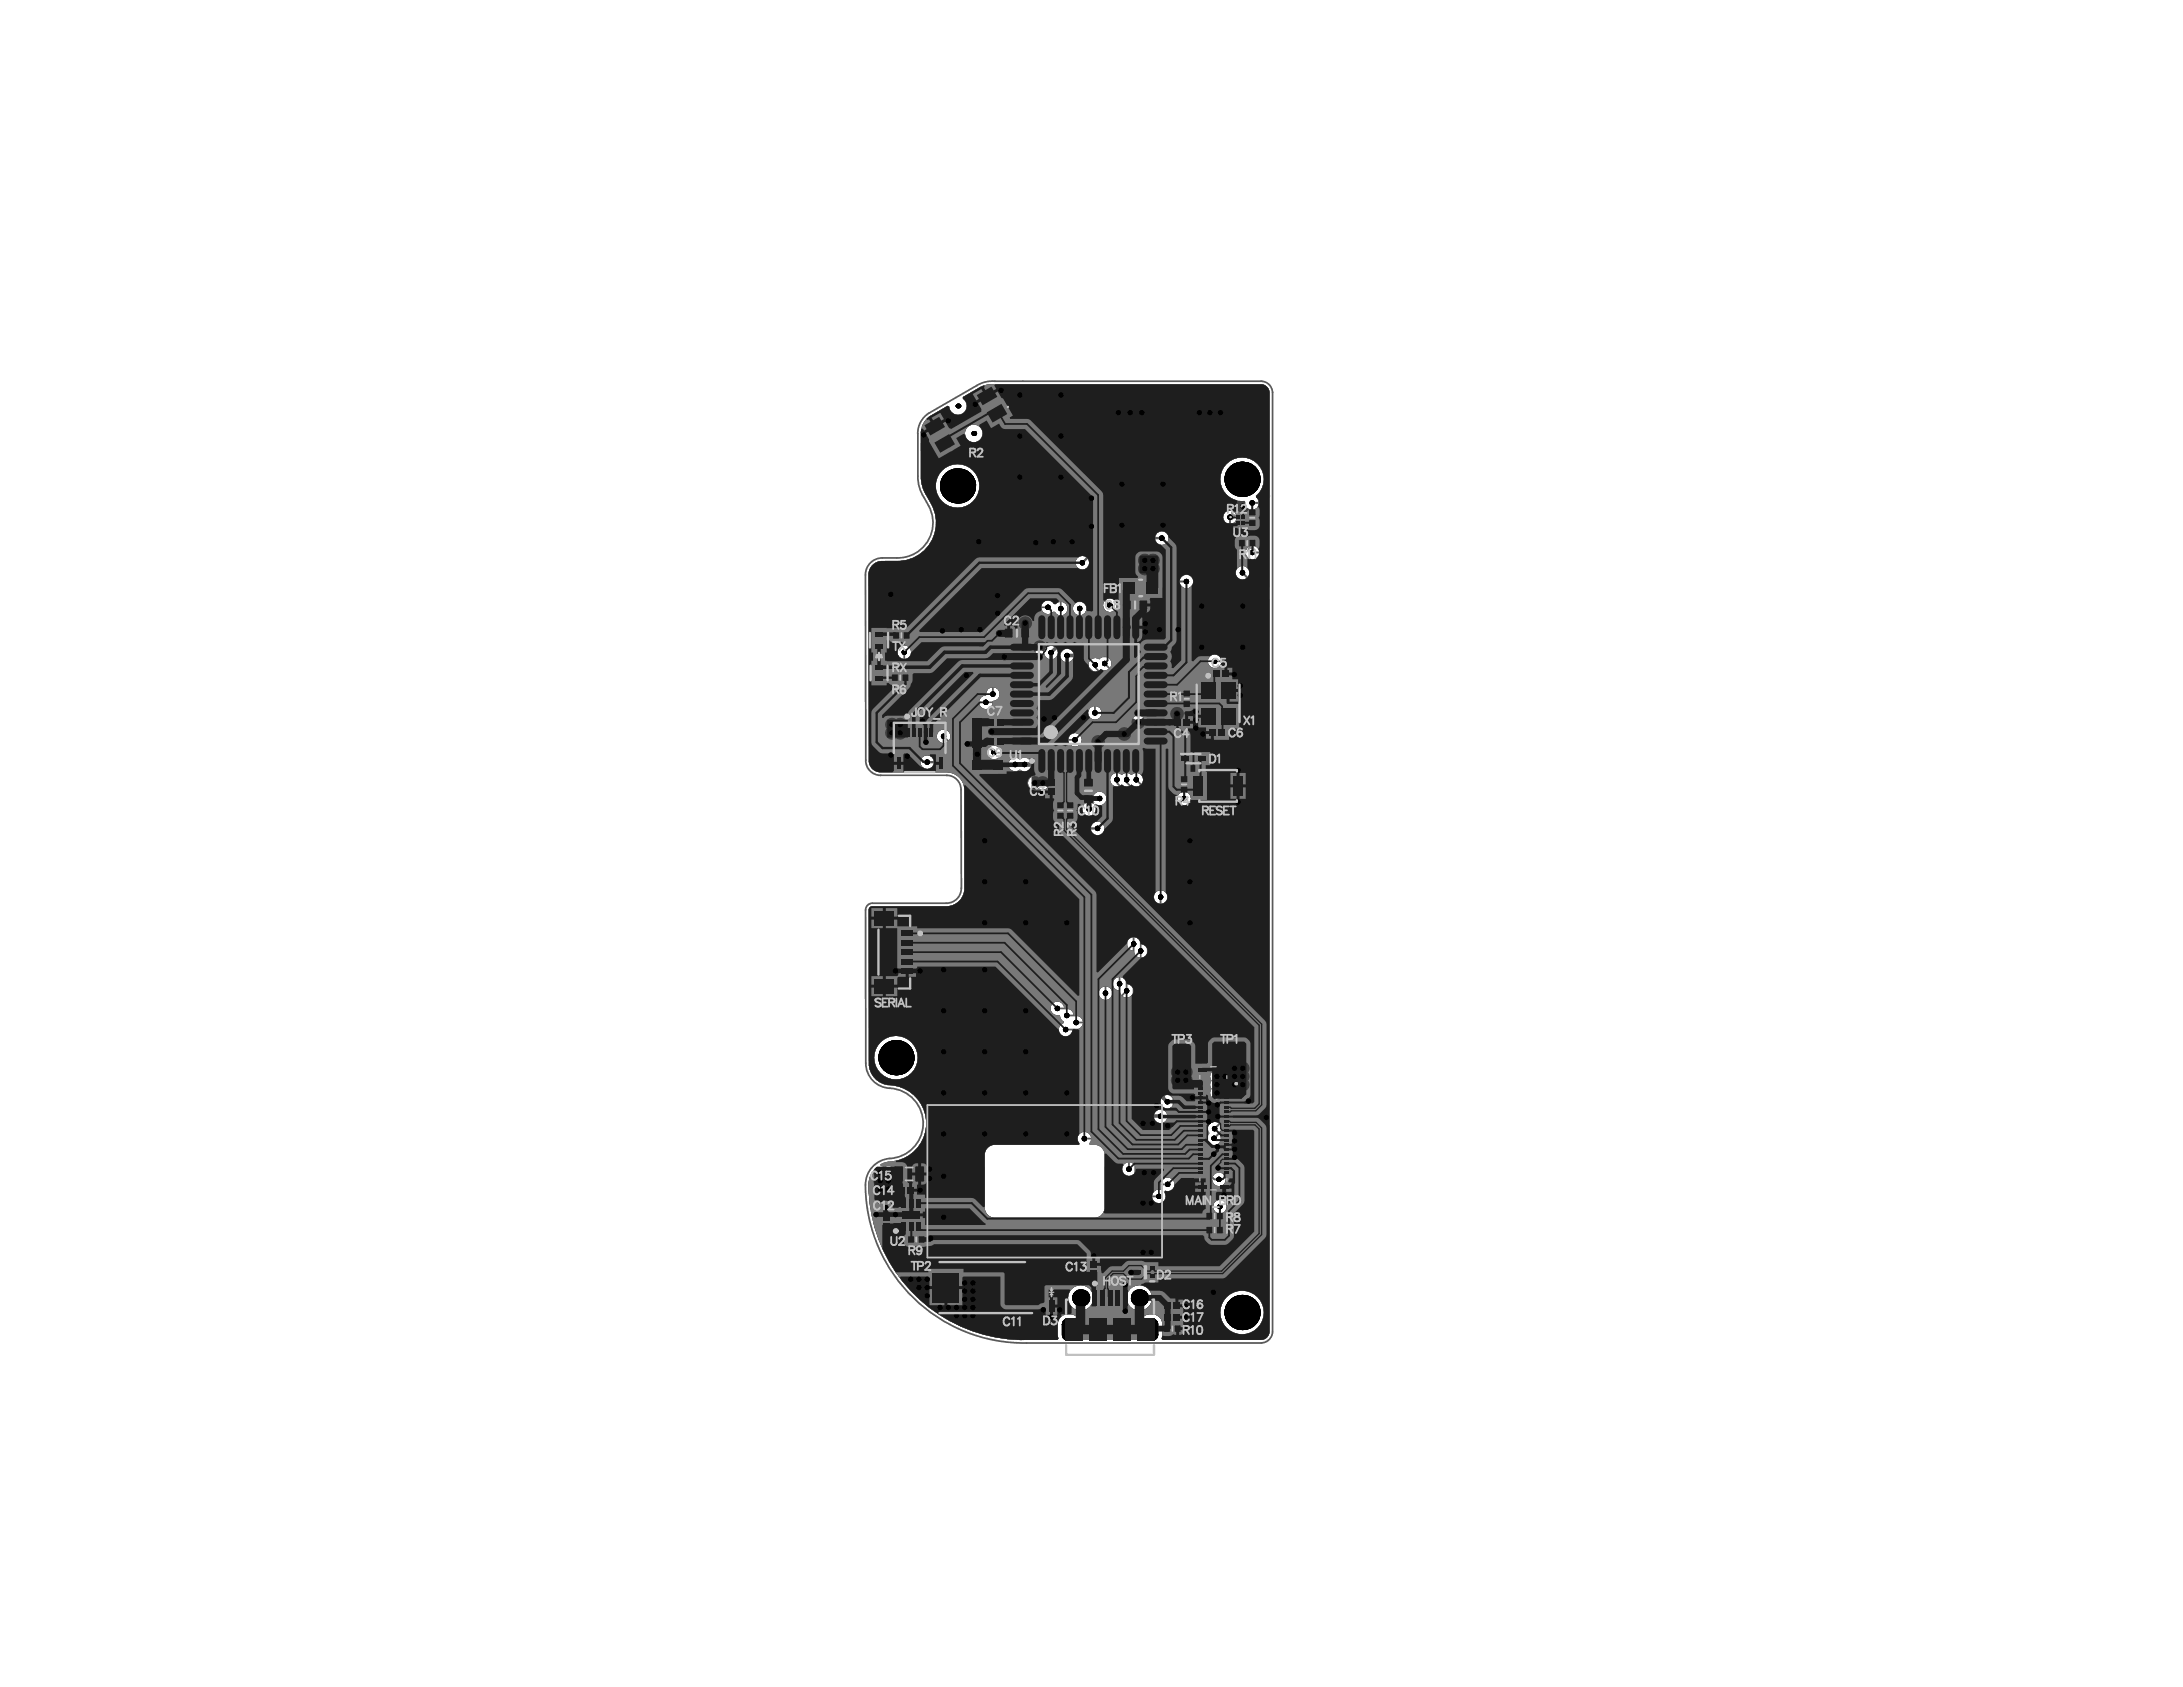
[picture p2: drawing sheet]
<svg xmlns="http://www.w3.org/2000/svg" width="279mm" height="216mm" viewBox="0 0 279 216" stroke-linecap="round" stroke-linejoin="round" font-family="sans-serif">
<path d="M161.1 63.5h1.2" fill="none" stroke="#8c8c8c" stroke-width=".6"/>
<g fill="none" stroke="#8c8c8c" stroke-width=".38">
<path d="M145 52.6v3.3M145 58.8h9.7M145 49.8h9.7M154.7 52.6v3.3M145.3 147.2v9.7M148.2 156.9h3.3M148.2 147.2h3.3M154.4 147.2v9.7"/>
<circle cx="141.4" cy="58.6" r=".17"/>
<circle cx="154.2" cy="160.5" r=".17"/>
</g>
<g fill="none" stroke="#8c8c8c" stroke-width=".23">
<path d="M124.6 57.6l-.2-.2v1.1M125.2 57.9l-.3 .6M125.6 57.9h-.6l-.1-.2v-.2l.2-.1h.5v1.1M148.4 59.6a.4 .4 0 0 1 .4-.2 .4 .4 0 0 1 .3 .3l-.1 .1-.5 .2-.1 .3a.46 .46 0 0 0 .7 0M149.2 59.4l.4 .5M149.6 59.9v.6M150 59.4l-.4 .5M150.3 59.6a.4 .4 0 0 1 .4-.2 .4 .4 0 0 1 .3 .3l-.1 .1-.5 .2-.1 .3a.46 .46 0 0 0 .7 0M135.7 69.2l.4 .5M136.1 69.7v.5M136.5 69.2l-.4 .5M157.7 69.4h.7"/>
<path d="M158 66l-.3 .5M158.1 69.4v1.1M158.4 66l-.6-.1-.1-.1v-.2l.2-.1h.5v1M158.6 65.5l.2 1 .3-1 .2 1 .3-1M158.7 69.7a.39 .39 0 0 1 .5-.3 .39 .39 0 0 1 .3 .4v.3a.39 .39 0 0 1-.3 .4 .39 .39 0 0 1-.5-.3M159.7 70.5l.4-1.1 .4 1.1M159.9 70.1h.5M160.5 66h-.4a.28 .28 0 0 1-.3-.3 .28 .28 0 0 1 .3-.2h.4v1M116.4 95.8l-.3-.2v1M116.7 95.8a.39 .39 0 0 1 .4-.2 .39 .39 0 0 1 .3 .4v.2a.39 .39 0 0 1-.3 .4 .39 .39 0 0 1-.4-.2M124 80.5h.6v1h-.4a.28 .28 0 0 1-.3-.3 .28 .28 0 0 1 .3-.2l-.3-.2zM124.2 81h.4"/>
<path d="M135.7 92.8l.4-1.1 .4 1.1M135.9 92.4h.5M147.6 80.5l.7 1.1M148.3 80.5l-.7 1.1M147.7 160.1h.7M148 160.1v1M149 160.6l-.4 .5M149.3 160.6l-.6-.1-.1-.1 .1-.2 .2-.1h.4v1M149.6 161.1l.4-1 .4 1M149.7 160.8h.5M150.5 160.1h.7M150.8 160.1v1"/>
<path d="M151.4 160.2a.4 .4 0 0 1 .4-.2 .4 .4 0 0 1 .3 .3l-.1 .2-.5 .2-.1 .3a.46 .46 0 0 0 .7 0"/>
</g>
<g fill="none" stroke="#8c8c8c" stroke-width=".15">
<circle cx="119.5" cy="57.6" r=".08"/>
<circle cx="161.7" cy="72.4" r=".08"/>
</g>
<g fill="#5a5a5a">
<path d="M120.2 90.5l.2-.1 6 5.9v.3l.4 .4-.1 .2h-2l-3.1-3a.86 .86 0 0 0-1.2-.7l-.2-.1z"/>
<path d="M131.5 83.1l.6-.6 .1 .1a.86 .86 0 0 0 .3 .9 .86 .86 0 0 0 1 .1l.2 .1a.86 .86 0 0 0 .8 .7 .86 .86 0 0 0 .9-.6l.2-.2 .1 .1a.86 .86 0 0 0 .3 .9 .86 .86 0 0 0 1 .1h2.2l.1 .2v.2l-.2 .1-.4-.2h-.7h-4.6v-.2h-1.8l-.1-.1z"/>
<path d="M113.6 92.1h2.2v3.1h-1.7v.2h-.5z"/>
<path d="M128.6 98.2l.3-.3 .2 .1a.83 .83 0 0 0 1 .7h3.5l4.1 4.1 .3 .2h.5a1.21 1.21 0 0 0 .3 1.2v.2h-4.1l-6.1-6zM131.8 99.6a.87 .87 0 0 0 0 1.2 .87 .87 0 0 0 1.1 .1 .87 .87 0 0 0 1.2-.1 .87 .87 0 0 0 0-1.2 .87 .87 0 0 0-1.2-.1 .84 .84 0 0 0-1.1 .1z"/>
<path d="M154.3 135.8l6.2-6.2 .1 .1v11.4l-.5 .5-2.7 .1-2 1.9-.6 .2-.5-.4zM155.1 137.1a.85 .85 0 0 0 0 1.2 .81 .81 0 0 0 0 1 .87 .87 0 0 0 .1 1.2 .87 .87 0 0 0 1.1 0 .87 .87 0 0 0 .1-1.2l.2-.5 .2-.2h.2l.1 .2a.86 .86 0 0 0 .5 .8 .86 .86 0 0 0 .9-.1 .86 .86 0 0 0 1.2-.1 .86 .86 0 0 0 0-1.1 .81 .81 0 0 0 0-1.1 .86 .86 0 0 0 0-1.1 .86 .86 0 0 0-1.2-.1 .86 .86 0 0 0-.9-.1 .86 .86 0 0 0-.5 .9l-.1 .1-.5 .1-.2 .1a.85 .85 0 0 0-1.2 0z"/>
<path d="M136.2 82.9l.2-.2h12.1l7.8 7.8v34.8l-8.1 8.2-.1 7 .1 .3 .4 .5a.86 .86 0 0 0 1.3 .4l.2 .1v8.9l-.2 .1a.82 .82 0 0 0-1 .1h-1.9l-1-.9v-.3h.7v-5.5h-.7l-.1-.4-1.1-1.1v-10.2l4.3-4.4 .1-12.7a.88 .88 0 0 0-.2-1.4 .88 .88 0 0 0-1.3 .5l-.2-.1v-7.3l4.1-4a.88 .88 0 0 0 .8-.9 .88 .88 0 0 0-.8-.9 .88 .88 0 0 0-.9 .8l-3.9 3.9-.2-.1v-5.5v-.3l-.3-.4a.87 .87 0 0 0-.6-.7 .87 .87 0 0 0-.9 .2 .88 .88 0 0 0-1.2 0l-.3-.2-.5-.1-.2-.1v-1.4l.8-.9 .1-1.6 .1-.1a.87 .87 0 0 0 1.2-.9 .87 .87 0 0 0-1.2-.8l-.1-.1v-6.7l-.2-.4-1-1 .1-.2h4.6l7.2 7.2v32.4l-8.6 8.6-.2 .5v8.3l1.7 1.7 .2 .1 .8 .1a.87 .87 0 0 0 1.3-.7 .87 .87 0 0 0-1.2-.8h-.3l-1-1v-7.4l8.6-8.5 .2-.6-.1-33.4-8-8-10.6-.1-.4-.1-.3 .1zM149.8 91.3a.88 .88 0 0 0 1.7 0 .88 .88 0 0 0-1.7 0zM144.8 92.4a.9 .9 0 0 0 1.8 0 .9 .9 0 0 0-1.8 0zM147 144.2v2.6h1v-2.6zM147 147.1v2.6h1v-2.6z"/>
<path d="M118.7 53.5l2.6-1.6 .2 .1v.3a1.13 1.13 0 0 0 1.8 .6 1.13 1.13 0 0 0-.1-1.9v-.2l2.7-1.5 .1 .2-.1 .1 .5 .8 1.1-.6-.2-.5 .1-.1h34a1.1 1.1 0 0 1 1.1 1v13.5h-1.7l-.1-.2a2.78 2.78 0 0 0 0-4.4 2.78 2.78 0 0 0-4.2 1 2.78 2.78 0 0 0 1.8 3.9l.1 .3a.82 .82 0 0 0 0 1v.6h-.2a.87 .87 0 0 0-1.2-.5 .87 .87 0 0 0-.2 1.3v3.6l2 2-.1 .2-.3 .2-.2 .3h-.2l-4.5-4.5v-10h4.4v-2.5h-5.9v.6h-4.3v-.6h-5.9v2.5h5.9v-.6h4.3v.6h.2v10.5l7.6 7.6v8.8h-.2l-1.5-1.4h-2.1l-.2-.2a.88 .88 0 0 0-1.2 1 .88 .88 0 0 0 1.4 .5h1.6l1.3 1.2v41.5l-6.8 6.7-.1 .4v1.1l-.7 .3-.2-.1a.87 .87 0 0 0-1.1 .3 .87 .87 0 0 0 0 1 .82 .82 0 0 0 .1 1.1v1.4l-.2 .1-.2-.1v-6.1l7.9-8 .3-.5-.1-35.7-8.7-8.6-13-.1-.6 .2-1.2 1.3h-.4v-.2a.84 .84 0 0 0-1-.5l-.1-.2 .9-.9h3.7l1.4-1.4v-1l.2-.3a.87 .87 0 0 0-.5-1.1v-.2h2l.7 .6v.3a.88 .88 0 0 0 1.6 .2 .88 .88 0 0 0-.7-1.4l-1-1h-3.7l-5.4-5.5v-.9h.4v-.7h.2v-.2l.9-.1a.85 .85 0 0 0 .7-.4h.2a.76 .76 0 0 0 .7 .4 .76 .76 0 0 0 .6-.4h.2a.75 .75 0 0 0 .7 .4 .75 .75 0 0 0 .6-.4h.2a.72 .72 0 0 0 .8 .4 .72 .72 0 0 0 .5-.7v-4.3l-.2-.5-.5-.2h-4.6v-.2h-1.8v1.8l.1 .2-.8 .8-.2 .4 .1 5.1 5.9 6.1 .5 .2h.7l-.1 .2a.87 .87 0 0 0-.3 1.4v.5l-.6 .6-3.7 .1-2.8 2.7-.2 .4v6l-.4 .4h-1.7l-.2-.2v-.5l-.2-.2v-4.1l2.9-2.9 .1-.2 .1-.4 .2-.1h.2a.88 .88 0 0 0 .9-.8 .88 .88 0 0 0-.8-.9l-.1-.2 .3-.3h2.1l.2 .1a.85 .85 0 0 0 1-.2h.2l.1 .2a.88 .88 0 0 0 1.3 0 .88 .88 0 0 0 0-1.2v-.6l-.2-.2-2.7-2.6-11.9-.2v-.1h-1.8v1.8h1.2l-.1 4.1h.8a.85 .85 0 0 0 .7-.5l.1 .1a.76 .76 0 0 0 .7 .4 .76 .76 0 0 0 .7-.5l.1 .1a.75 .75 0 0 0 .7 .4 .75 .75 0 0 0 .7-.5l.2 .1a.72 .72 0 0 0 .8 .3 .72 .72 0 0 0 .5-.7v-3.6h6.1l1.7 1.7-.1 .2a.82 .82 0 0 0-1 .1h-2.6l-1.5 1.5v2l-3 3-.1 4.7-.1 .2-.1 .5a.89 .89 0 0 0-.9 1.1 .89 .89 0 0 0 1.5 .4h3.5a2.15 2.15 0 0 0 1.2-1.4v-2.3l.1-.2h1.2v4.2l.7-.1a.85 .85 0 0 0 .7-.4h.2a.76 .76 0 0 0 .7 .4 .76 .76 0 0 0 .6-.4h.2a.75 .75 0 0 0 .7 .4 .75 .75 0 0 0 .6-.4h.2a.72 .72 0 0 0 .8 .4 .72 .72 0 0 0 .5-.7v-3.1l.2-.1 .6 .6v3.3a.87 .87 0 0 0 0 1.2 .87 .87 0 0 0 1.2 0 .87 .87 0 0 0 .1-1.2v-3.5h.2l.3 .3v6.7l-.2 .1-.2-.2a.87 .87 0 0 0-1.2 .7 .87 .87 0 0 0 1 1l.1 .2-.4 .4v.2v4.6l-.1 .1h-1.6l-4.4-4.2-4.2-.1-.1-.2 1.5-1.5h5.5a.88 .88 0 0 0 1.2 0 .88 .88 0 0 0 0-1.2 .88 .88 0 0 0-1.2-.1l-6.1 .1-2.7 2.7-.2-.2a.87 .87 0 0 0-.7-1.2l-9.8-9.8v-11.7l9.8-9.9 .1-8.3-.5-.9 2.7-1.6-1.2-2.2-.2-.1-.5-.8-2.5 1.5 .4 .7-.1 .4-3.8 2.2-.2-.1-.5-.8-2.5 1.4 .4 .8v.3l1.3 2.2 2.7-1.7-.5-.9 .9-.6 .2 .1a1.13 1.13 0 0 0 1.1 1 1.13 1.13 0 0 0 1.1-.9h.2l.2 .2v7.6l-9.9 9.9v9.1l-.2 .1a.87 .87 0 0 0-1 .4 .87 .87 0 0 0 .1 1v2.5l3.8 3.8 .1 4.3 1.9 2.1v.1h-1.7a.87 .87 0 0 0-1.2 .1 .87 .87 0 0 0 0 1.2 .87 .87 0 0 0 1.2 .1h1.9l.4 .5-.1 .2-8.7-.1a1.48 1.48 0 0 1-1.5-1.5v-23.9a1.76 1.76 0 0 1 1.7-1.6h2.3a5 5 0 0 0 3.1-1.3v-.1a5 5 0 0 0 1.5-2.9v-.1a4.8 4.8 0 0 0-.4-2.5l-.2-.4a6.8 6.8 0 0 1-1.3-3.6v-5.9v-.1h.2l.2 .2 1.1-.6-.5-.8-.2 .1-.1-.2zM155.1 50.1v1h2.6v-1zM152.2 50.1v1h2.6v-1zM144.9 50.1v1h2.6v-1zM142 50.1v1h2.6v-1zM124.5 50.4l.5 .8 1.1-.6-.5-.8zM155.1 51.4v1h2.6v-1zM152.2 51.4v1h2.6v-1zM144.9 51.4v1h2.6v-1zM142 51.4v1h2.6v-1zM119.2 53.5l.5 .8 1.1-.7-.5-.8zM119.8 62.2a2.79 2.79 0 0 0 5.5 0 2.79 2.79 0 0 0-5.5 0zM132.8 68.6v.6h.5v-.6zM137.9 71.4a.87 .87 0 0 0 .2 1.4 .87 .87 0 0 0 1.3-.7l2.6-2.5h6.2a.87 .87 0 0 0 1.1-.1 .87 .87 0 0 0 0-1.2 .87 .87 0 0 0-1.1-.1h-6.8l-3 3zM143.4 73.6v1.8h1.2v4.1h.7a.85 .85 0 0 0 .8-.5 .8 .8 0 0 0 1.5 0 .8 .8 0 0 0 1.4 0l.2 .1a.72 .72 0 0 0 .8 .3 .72 .72 0 0 0 .6-.7v-3.6h.7a.87 .87 0 0 0 1.2-.1 .87 .87 0 0 0 0-1.2 .87 .87 0 0 0-1.2 0l-3.3-.1v-.2a.84 .84 0 0 0 .3-1.3 .86 .86 0 0 0-.1-1.1 .86 .86 0 0 0-1.2-.1 .86 .86 0 0 0-1.1 .1 .86 .86 0 0 0-.1 1.1 .84 .84 0 0 0 .3 1.3v.2h-.9v-.1zM143.6 79v.5h.6v-.5zM120 79v.5h.6v-.5zM144.6 79.9v.6h.6v-.6zM143.6 79.9v.6h.6v-.6zM120.9 79.9v.6h.6v-.6zM120 79.9v.6h.6v-.6zM131.8 90.2v.6h.6v-.6zM132.8 91.2v.5h.5v-.5zM131.8 91.2v.5h.6v-.5zM115.3 96.3v.7h.5v-.7zM113.2 91.8l-.2 .3v3.3a.54 .54 0 0 0 .6 .6h.5l.2 .1v.9h.6v-.8h.2v-.2l.9-.1v-.2a.52 .52 0 0 0 .3-.5v-3.1a.54 .54 0 0 0-.5-.5h-2.2z"/>
<path d="M123.4 100.6l.1-.1h4.1l6.2 6.2h6.2l.1 .1 .5 .1 .2 .1v13.7l-7.3 7.3-.2 .4 .1 7.5 10.4 10.5v2.6l-.2 .6h-.2v-2.4l-.2-.5-1.6-1.6h-2.2a.87 .87 0 0 0-1.2 0 .87 .87 0 0 0 0 1.2l-.1 .2h-10.9a1.29 1.29 0 0 0-1.2 1.3v6.9a1.29 1.29 0 0 0 1.3 1.1h12.9a1.29 1.29 0 0 0 1.2-1.3v-6.7a1.3 1.3 0 0 0-1-1.2l.1-.2h.6l1 1 .1 3.2 2.9 3 .4 .2h2.2a.87 .87 0 0 0 1.3-.1 .87 .87 0 0 0 0-1.2l.1-.1 .3 .1 .5-.2 .2 .1v7.7l.2 .4 .9 .9 4 .1 .5-.2 .9-.9 .2-.5v-4.9a.87 .87 0 0 0-.1-1.2 .87 .87 0 0 0-1.2 0 .87 .87 0 0 0 0 1.2v4.6l-.6 .5h-.6h-.2v-5.9h-.8v-4.3h.5l.1 .3 .1 .3 1 .9 .4 .2a.87 .87 0 0 0 1.2 0 .87 .87 0 0 0 .1-1.2 .87 .87 0 0 0-1.1-.2l-.5-.5v-3l.3-.1a.86 .86 0 0 0 .8-.8l2.1-2.1 2.8-.1 1.2-1.1h.2v28a1.11 1.11 0 0 1-1.1 1h-12.6l-.1-.2a4.6 4.6 0 0 0 0-2.1 1.46 1.46 0 0 0-1.5-1 1.46 1.46 0 0 0-1.3 1.3v1.3l.1 .5-.1 .2h-7.6l-.1-.2a4.6 4.6 0 0 0 0-2.1 1.46 1.46 0 0 0-1.5-1 1.46 1.46 0 0 0-1.3 1.3v1.3l.1 .5-.1 .2h-4a19.9 19.9 0 0 1-20.2-20.1 1.75 1.75 0 0 1 .4-1.3h.2l.2 .5-.2 .5 .2 .6-.2 .1a.87 .87 0 0 0 .3 1.1 .87 .87 0 0 0 1.1 0 .86 .86 0 0 0 1.1-.1 .86 .86 0 0 0 .1-1.1 .81 .81 0 0 0 0-1.1 .86 .86 0 0 0-.1-1.1 .86 .86 0 0 0-1.1-.1l-.5-.2v-.2l.9-.3 .7-.1a4.8 4.8 0 0 0 2-.7l.1-.1a5 5 0 0 0 1.8-2.2v-.1a5 5 0 0 0 .2-2.8v-.1a5 5 0 0 0-1.4-2.4l-.1-.1a5 5 0 0 0-2.6-1.2 2.86 2.86 0 0 1-3.1-2.8v-19.7a.43 .43 0 0 1 .5-.4h9.7a2.29 2.29 0 0 0 2-2.1zM111.9 135.4a2.8 2.8 0 0 0 5.6 0 2.8 2.8 0 0 0-5.6 0zM147 154.4v2.6h1v-2.6zM145.7 154.4v2.6h1v-2.6zM147 157.4v2.5h1v-2.5zM145.7 157.4v2.5h1v-2.5zM144.2 166.1a1.65 1.65 0 0 0 3.3 0 1.65 1.65 0 0 0-3.3 0zM136.7 166.1a1.63 1.63 0 0 0 3.2 0 1.63 1.63 0 0 0-3.2 0zM156.2 168a2.8 2.8 0 0 0 5.6 0 2.8 2.8 0 0 0-5.6 0z"/>
</g>
<g fill="none" stroke="#5a5a5a" stroke-width=".38">
<path d="M120.7 74.5h1v4.2M120.8 79.7h.3M122.4 75.4v4.3M123.9 75.4v4.3M124.7 74.5v4.2M125.4 75.4v4.3M126.9 75.4v4.3M132.5 63.2h2.5v4.3M132.6 68.5h.4M133.5 63.2v4.3M134.3 64.2v4.3M135.8 64.2v4.3"/>
<path d="M137.3 64.2v4.3M138 67.5v-4.3h-1.5v4.3M138.8 64.2v4.4M138.8 68.5h.1M144.8 79.7h1.6v.1M145.3 74.5h1.5M146.1 79.7l.3 .1M148.3 74.5h1.5M132.5 85.7h2.5M132.6 91h.4M134.3 86.7v4.3M135.8 86.7v4.3"/>
<path d="M136.5 85.7h1.5M137.3 86.7v4.3M139.3 87.5v-.3l-.5-.5v4.3"/>
</g>
<g fill="none" stroke="#5a5a5a" stroke-width=".22">
<path d="M120.8 56.2l.1 .6M121 56.8l.7-.3-.2 .6M124 54.4h.1M125.5 53.5l-1.5 .9M126.9 52.7l.7 .2v.1l.6 .2M153.7 57.3h1.3M120.5 74.5h1M131.2 77.7l-1.1 1.1v2.1M131.4 65.5v4.9M132.5 63.2v1.2M135.8 77v.9M144.5 74.5h.1"/>
<path d="M119.6 90v4.4M130.8 89.1l-.7 .8M132.9 81.9l-.6 .6M138.7 85.7l1.4 1.4v4.1M140.2 85.1l.1 .4M141.9 87.2v8.5M142.8 86.3v9.9l-.9 .9M143 99.8v.5l1.2 1.1M145.4 99.8l.6 .6M157.9 84.6l1.6 1.7M141.9 100.5l1.4 1.4M142.4 121.9l-.9 .9v4.3"/>
<path d="M144.2 126.8l-2.3 2.3M142.8 147.2v3.1M145.4 150.2l1.3 1.4M151.7 143.2l.6 .6M152.3 146.4l.6 .6-.3 .2M152.6 156.9l.3 .3M153.7 143.6l.8 .9M154.5 150l.9 .9h.6"/>
</g>
<path d="M130.1 97.8h1M140.7 102.2h-1.2l-.1 .1v1.2M140.7 102.2h.1" fill="none" stroke="#5a5a5a" stroke-width=".6"/>
<path d="M131.7 84.7l-.2 .2v1.7l.2 .2" fill="none" stroke="#5a5a5a" stroke-width=".3"/>
<path d="M134.3 82.3l-.4 .4v.4l-.3 .4v.2" fill="none" stroke="#5a5a5a" stroke-width=".15"/>
<path d="M138.7 77h.1M136.3 82.9h.1M136.3 82.9l-.7 .7M136.6 82.9h-.3M139.2 85.1v.2l1.7 1.7M140.9 87v.7M149.8 140.2l.4 .3v1.1l-.3 .2" fill="none" stroke="#5a5a5a" stroke-width=".2"/>
<path d="M148.5 142.8v.1M148.9 140.5l.5 .5" fill="none" stroke="#5a5a5a" stroke-width=".45"/>
<path d="M159.1 64.8v1.2M160.2 67.1h1.5v1.5M160.3 64.4h1.4M160.3 70.7h1.2" fill="none" stroke="#5a5a5a" stroke-width=".26"/>
<circle cx="146.9" cy="142.2" r=".23" fill="#5a5a5a"/>
<path d="M134.5 83.5l1.6-1.5h12.7l8.3 8.2v35.4l-8.2 8.2v6.7M136.6 83.9h10.7l7.6 7.6v33.1l-8.8 8.8v8l1.5 1.4h.9" fill="none" stroke="#5a5a5a" stroke-width=".45"/>
<g fill="none" stroke="#5a5a5a" stroke-width=".38">
<path d="M121.1 79.7h5.8M121.7 74.5h4.5v4.2M123.2 74.5v4.2M133 68.5h5.8M135 63.2h1.5M144.3 74.5h1v4.2M144.4 79.7h.4M146.1 75.4v4.3M146.8 78.7v-4.2h1.5v4.2M147.6 75.4v4.3M149.1 75.4v4.3M149.8 74.5v4.2"/>
<path d="M150.6 75.4v4.3h-4.2M133 91h5.8M133.5 85.7v4.3M135 90v-4.3h1.5v4.3M138 85.7v4.3"/>
</g>
<path d="M149.8 74.4h2.1M157.4 66.2v3.8l4.8 4.8v66.8l-1.4 1.4h-2.8l-2.6 2.7M159 73.3l2.3 2.3v65.8l-.9 .9h-2.8l-2.1 2.1M159.1 66l1.1 1.1M150.7 138.3v21.8l.8 .7h3.7l.9-.9v-5.5" fill="none" stroke="#5a5a5a" stroke-width=".26"/>
<g fill="none" stroke="#5a5a5a" stroke-width=".22">
<path d="M124 54.4l-3.2 1.8M125.4 53.5l1.3 2.2v8l-9.9 9.9v12.3l10.4 10.4M126.9 52.7l-1.4 .8M144.7 57.3h9M153.5 57.3l-.7 .6v10.9l7.6 7.5v52.5l-6.7 6.7v8.1M123 74.5h1.5M126 74.5h7.2l2.6 2.5M131.2 77.7h2.9M131.4 70.4l5.8 5.8h3.6l1.3 1.3M132.5 64.4l-1.1 1.1M138.2 78v1.2l-1.1 1.1h-3.7l-2.6 2.5v6.3M115.7 83.5v2.7l3.9 3.8"/>
<path d="M119.6 94.4l4.4 4.5h4.2l6.2 6.1h6.6l.5 .5v15.4l-7.5 7.5v7.3l10.5 10.5v3.4M120.8 94.2l3.6 3.7h3.6l3.2-3.2h6.4M126.2 89.9h3.9M130.1 80.9l-3 3v4.9M138 85.7h.7M140.3 85.5l1.6 1.7M141.4 84.9l1.4 1.4M141.9 95.7l-.9 .9v4.3l1.4 1.4v19.6M141.9 97.1v3.4M144.2 99.8l.1 .1v.3l.8 .8v26.3l-2.7 2.7h-5.9M155.5 84.6h2.4M159.5 86.3v41.9l-6.9 6.9v3.9l-.9 .9v3.3"/>
<path d="M143.3 101.9v24M144.2 101.4v25.4M146 100.4v27.3l-3.2 3.2h-5.1M148.5 114.8v13.1l-4.3 4.3v10.8l1.2 1.2v6M151.6 102.2l-4.7 4.6v21.4l-3.6 3.6h-6.9M135.3 129.1h6.6M138.8 145.7h2.5l1.5 1.5M142.8 150.3l2.7 2.8h2.8M146.7 151.6h2.7M152.3 143.8v2.6M152.6 147.2v9.7M154.5 144.5v5.5"/>
</g>
<path d="M148.7 68.9h-7l-3.2 3.1M118.7 97.5h2.7l2.2 2.3h4.2l6.3 6.2h6.4" fill="none" stroke="#5a5a5a" stroke-width=".3"/>
<path d="M131.1 97.8h2.9l4.3 4.4h2.4" fill="none" stroke="#5a5a5a" stroke-width=".6"/>
<path d="M137.8 77h.9M132.3 82.5l-.2 .2M137.9 84.7h.7" fill="none" stroke="#5a5a5a" stroke-width=".2"/>
<g fill="#000">
<path d="M135.9 169.5h.8zM136.1 169l.6-.3v.8h-.8z"/>
<path d="M136.7 170.8v.8zM135.9 170.8h.8v.8a.76 .76 0 0 1-.8-.8z"/>
<path d="M137 170.8h.7zM137 170.8h.7a.76 .76 0 0 1-.7 .8z"/>
<path d="M137 168.7v.8zM137 168.7a.76 .76 0 0 1 .7 .8h-.7z"/>
<path d="M146.4 169.5h.8zM146.6 169l.6-.3v.8h-.8z"/>
<path d="M147.2 170.8v.8zM146.4 170.8h.8v.8a.76 .76 0 0 1-.8-.8z"/>
<path d="M147.5 170.8h.7zM147.5 170.8h.7a.76 .76 0 0 1-.7 .8z"/>
<path d="M147.5 168.7v.8zM147.5 168.7a.76 .76 0 0 1 .7 .8h-.7z"/>
<circle cx="118.2" cy="55.7" r=".34"/>
<circle cx="121.4" cy="53.9" r=".34"/>
<circle cx="122.6" cy="52" r=".3"/>
<circle cx="124.6" cy="55.5" r=".3"/>
<circle cx="124.8" cy="51.8" r=".34"/>
<circle cx="128.1" cy="50" r=".34"/>
<circle cx="130.5" cy="50.6" r=".34"/>
<circle cx="130.5" cy="55.8" r=".34"/>
<circle cx="135.8" cy="50.6" r=".34"/>
<circle cx="135.8" cy="55.8" r=".34"/>
<circle cx="143.1" cy="52.8" r=".34"/>
<circle cx="144.6" cy="52.8" r=".34"/>
<circle cx="146.1" cy="52.8" r=".34"/>
<circle cx="153.5" cy="52.8" r=".34"/>
<circle cx="154.9" cy="52.8" r=".34"/>
<circle cx="156.2" cy="52.8" r=".34"/>
<circle cx="114" cy="76.1" r=".34"/>
<circle cx="122.6" cy="62.2" r="2.25"/>
<circle cx="125.3" cy="69.3" r=".34"/>
<circle cx="127.7" cy="76.2" r=".34"/>
<circle cx="127.7" cy="78.5" r=".34"/>
<circle cx="130.5" cy="61.1" r=".34"/>
<circle cx="131.2" cy="79.7" r=".34"/>
<circle cx="132.6" cy="69.4" r=".34"/>
<circle cx="134.1" cy="77.7" r=".34"/>
<circle cx="134.8" cy="69.3" r=".34"/>
<circle cx="135.8" cy="77.9" r=".34"/>
<circle cx="135.8" cy="61.1" r=".34"/>
<circle cx="137.2" cy="69.3" r=".34"/>
<circle cx="138.2" cy="77.9" r=".34"/>
<circle cx="138.5" cy="72" r=".34"/>
<circle cx="139.7" cy="63.8" r=".34"/>
<circle cx="139.7" cy="67.4" r=".34"/>
<circle cx="142.1" cy="77.5" r=".34"/>
<circle cx="143.6" cy="67.2" r=".34"/>
<circle cx="143.6" cy="62" r=".34"/>
<circle cx="146.5" cy="71.7" r=".34"/>
<circle cx="146.5" cy="72.8" r=".34"/>
<circle cx="146.6" cy="79.8" r=".34"/>
<circle cx="147.6" cy="71.7" r=".34"/>
<circle cx="147.6" cy="72.8" r=".34"/>
<circle cx="148.7" cy="68.9" r=".34"/>
<circle cx="148.8" cy="67.2" r=".34"/>
<circle cx="148.8" cy="62" r=".34"/>
<circle cx="151.9" cy="74.4" r=".34"/>
<circle cx="153.8" cy="77.6" r=".34"/>
<circle cx="157.4" cy="66.2" r=".34"/>
<circle cx="159" cy="61.3" r="2.25"/>
<circle cx="159" cy="73.3" r=".34"/>
<circle cx="159.1" cy="77.6" r=".34"/>
<circle cx="159.1" cy="64.8" r=".34"/>
<circle cx="160.3" cy="64.4" r=".34"/>
<circle cx="160.3" cy="70.7" r=".34"/>
<circle cx="114" cy="96.6" r=".34"/>
<circle cx="114.2" cy="92.7" r=".34"/>
<circle cx="114.2" cy="93.8" r=".34"/>
<circle cx="115.2" cy="92.7" r=".34"/>
<circle cx="115.2" cy="93.8" r=".34"/>
<circle cx="115.7" cy="83.5" r=".34"/>
<circle cx="116.1" cy="96.8" r=".34"/>
<circle cx="118.1" cy="92.3" r=".34"/>
<circle cx="118.5" cy="95" r=".34"/>
<circle cx="118.7" cy="97.5" r=".34"/>
<circle cx="120.6" cy="80.7" r=".34"/>
<circle cx="120.8" cy="94.2" r=".34"/>
<circle cx="123" cy="80.6" r=".34"/>
<circle cx="123.7" cy="86.4" r=".34"/>
<circle cx="123.8" cy="95.2" r=".34"/>
<circle cx="125.1" cy="96.5" r=".34"/>
<circle cx="125.4" cy="80.6" r=".34"/>
<circle cx="126.2" cy="89.9" r=".34"/>
<circle cx="126.9" cy="93.6" r=".34"/>
<circle cx="127.1" cy="88.8" r=".34"/>
<circle cx="127.2" cy="96.3" r=".34"/>
<circle cx="127.9" cy="81.1" r=".34"/>
<circle cx="128.5" cy="84.1" r=".34"/>
<circle cx="129.9" cy="97.8" r=".34"/>
<circle cx="131.1" cy="97.8" r=".34"/>
<circle cx="133" cy="84.1" r=".34"/>
<circle cx="133.1" cy="82.8" r=".34"/>
<circle cx="133.6" cy="92" r=".34"/>
<circle cx="134.5" cy="83.5" r=".34"/>
<circle cx="134.9" cy="91.8" r=".34"/>
<circle cx="136.6" cy="83.9" r=".34"/>
<circle cx="137.6" cy="94.7" r=".34"/>
<circle cx="138.7" cy="91.8" r=".34"/>
<circle cx="140.1" cy="91.2" r=".34"/>
<circle cx="140.2" cy="85.1" r=".34"/>
<circle cx="140.6" cy="94.9" r=".34"/>
<circle cx="141.4" cy="84.9" r=".34"/>
<circle cx="143" cy="99.8" r=".34"/>
<circle cx="143.9" cy="93.9" r=".34"/>
<circle cx="144.2" cy="99.8" r=".34"/>
<circle cx="145.4" cy="99.8" r=".34"/>
<circle cx="145.6" cy="91.3" r=".34"/>
<circle cx="145.7" cy="92.4" r=".34"/>
<circle cx="146.6" cy="80.9" r=".34"/>
<circle cx="148.4" cy="80.6" r=".34"/>
<circle cx="150.7" cy="91.3" r=".34"/>
<circle cx="150.8" cy="80.6" r=".34"/>
<circle cx="153.1" cy="92.1" r=".34"/>
<circle cx="153.1" cy="91.1" r=".34"/>
<circle cx="153.1" cy="93.2" r=".34"/>
<circle cx="153.8" cy="82.8" r=".34"/>
<circle cx="154" cy="93.9" r=".34"/>
<circle cx="155.5" cy="84.6" r=".34"/>
<circle cx="158" cy="86.3" r=".34"/>
<circle cx="158.5" cy="98.6" r=".34"/>
<circle cx="158.8" cy="87.8" r=".34"/>
<circle cx="158.8" cy="89" r=".34"/>
<circle cx="159.1" cy="82.8" r=".34"/>
<circle cx="126" cy="112.8" r=".34"/>
<circle cx="126" cy="118.1" r=".34"/>
<circle cx="126" cy="107.6" r=".34"/>
<circle cx="131.3" cy="112.8" r=".34"/>
<circle cx="131.3" cy="118.1" r=".34"/>
<circle cx="132.4" cy="100.2" r=".34"/>
<circle cx="133.5" cy="101.4" r=".34"/>
<circle cx="133.5" cy="100.2" r=".34"/>
<circle cx="136.5" cy="118.1" r=".34"/>
<circle cx="139.4" cy="103.5" r=".34"/>
<circle cx="140.5" cy="106" r=".34"/>
<circle cx="140.7" cy="102.2" r=".34"/>
<circle cx="148.5" cy="114.8" r=".34"/>
<circle cx="151.6" cy="102.2" r=".34"/>
<circle cx="152.3" cy="112.8" r=".34"/>
<circle cx="152.3" cy="118.1" r=".34"/>
<circle cx="152.3" cy="107.6" r=".34"/>
<circle cx="158.5" cy="102.6" r=".34"/>
<circle cx="114.6" cy="124.3" r=".34"/>
<circle cx="114.7" cy="135.4" r="2.25"/>
<circle cx="117.8" cy="124.3" r=".34"/>
<circle cx="120.8" cy="139.9" r=".34"/>
<circle cx="120.8" cy="129.4" r=".34"/>
<circle cx="120.8" cy="124.1" r=".34"/>
<circle cx="120.8" cy="134.6" r=".34"/>
<circle cx="126" cy="139.9" r=".34"/>
<circle cx="126" cy="129.4" r=".34"/>
<circle cx="126" cy="124.1" r=".34"/>
<circle cx="126" cy="134.6" r=".34"/>
<circle cx="131.3" cy="139.9" r=".34"/>
<circle cx="131.3" cy="129.4" r=".34"/>
<circle cx="131.3" cy="134.6" r=".34"/>
<circle cx="135.3" cy="129.1" r=".34"/>
<circle cx="136.4" cy="131.8" r=".34"/>
<circle cx="136.5" cy="139.9" r=".34"/>
<circle cx="136.5" cy="130" r=".34"/>
<circle cx="137.7" cy="130.9" r=".34"/>
<circle cx="141.5" cy="127.1" r=".34"/>
<circle cx="143.3" cy="125.9" r=".34"/>
<circle cx="144.2" cy="126.8" r=".34"/>
<circle cx="145.1" cy="120.8" r=".34"/>
<circle cx="146" cy="121.7" r=".34"/>
<circle cx="150.7" cy="138.3" r=".34"/>
<circle cx="150.7" cy="137.2" r=".34"/>
<circle cx="151.8" cy="138.3" r=".34"/>
<circle cx="151.8" cy="137.2" r=".34"/>
<circle cx="155.8" cy="139.9" r=".34"/>
<circle cx="155.8" cy="137.8" r=".34"/>
<circle cx="155.8" cy="138.8" r=".34"/>
<circle cx="156.8" cy="137.8" r=".34"/>
<circle cx="158" cy="137.8" r=".34"/>
<circle cx="158" cy="138.8" r=".34"/>
<circle cx="158" cy="136.7" r=".34"/>
<circle cx="159.1" cy="138.8" r=".34"/>
<circle cx="159.1" cy="137.8" r=".34"/>
<circle cx="159.1" cy="136.7" r=".34"/>
<circle cx="112.1" cy="155.4" r=".34"/>
<circle cx="112.7" cy="152.2" r=".34"/>
<circle cx="112.7" cy="151.1" r=".34"/>
<circle cx="112.7" cy="150.1" r=".34"/>
<circle cx="113.4" cy="154.5" r=".34"/>
<circle cx="113.7" cy="152.2" r=".34"/>
<circle cx="113.7" cy="151.1" r=".34"/>
<circle cx="113.7" cy="150.1" r=".34"/>
<circle cx="114.6" cy="155.4" r=".34"/>
<circle cx="116" cy="155.5" r=".34"/>
<circle cx="117.2" cy="155.5" r=".34"/>
<circle cx="117.8" cy="152.3" r=".34"/>
<circle cx="119" cy="150.8" r=".34"/>
<circle cx="119" cy="149.6" r=".34"/>
<circle cx="119.1" cy="158.5" r=".34"/>
<circle cx="120.8" cy="150.5" r=".34"/>
<circle cx="120.8" cy="145.1" r=".34"/>
<circle cx="120.8" cy="155.8" r=".34"/>
<circle cx="126" cy="145.1" r=".34"/>
<circle cx="131.3" cy="145.1" r=".34"/>
<circle cx="136.5" cy="145.1" r=".34"/>
<circle cx="138.8" cy="145.7" r=".34"/>
<circle cx="144.5" cy="149.6" r=".34"/>
<circle cx="146.3" cy="154" r=".34"/>
<circle cx="146.3" cy="143.8" r=".34"/>
<circle cx="146.4" cy="150.1" r=".34"/>
<circle cx="147.3" cy="154" r=".34"/>
<circle cx="147.5" cy="143.8" r=".34"/>
<circle cx="147.6" cy="150.1" r=".34"/>
<circle cx="148" cy="141.5" r=".34"/>
<circle cx="148.3" cy="153.1" r=".34"/>
<circle cx="148.5" cy="142.9" r=".34"/>
<circle cx="149.4" cy="141" r=".34"/>
<circle cx="149.4" cy="151.6" r=".34"/>
<circle cx="149.4" cy="144.1" r=".34"/>
<circle cx="152.6" cy="140.5" r=".34"/>
<circle cx="154.7" cy="143.5" r=".34"/>
<circle cx="154.7" cy="141.2" r=".34"/>
<circle cx="154.7" cy="142.3" r=".34"/>
<circle cx="155.3" cy="147.7" r=".34"/>
<circle cx="155.4" cy="145.7" r=".34"/>
<circle cx="155.5" cy="144.4" r=".34"/>
<circle cx="155.8" cy="141.4" r=".34"/>
<circle cx="155.8" cy="146.8" r=".34"/>
<circle cx="155.9" cy="142.9" r=".34"/>
<circle cx="155.9" cy="149.5" r=".34"/>
<circle cx="156" cy="150.9" r=".34"/>
<circle cx="156.1" cy="154.4" r=".34"/>
<circle cx="156.7" cy="152.9" r=".34"/>
<circle cx="158" cy="145" r=".34"/>
<circle cx="158" cy="146" r=".34"/>
<circle cx="158" cy="147.1" r=".34"/>
<circle cx="158" cy="148.1" r=".34"/>
<circle cx="159.8" cy="140.9" r=".34"/>
<circle cx="162.1" cy="143" r=".34"/>
<circle cx="116.6" cy="163.7" r=".34"/>
<circle cx="117.6" cy="164.8" r=".34"/>
<circle cx="117.6" cy="163.7" r=".34"/>
<circle cx="118.7" cy="165.8" r=".34"/>
<circle cx="118.7" cy="164.8" r=".34"/>
<circle cx="118.7" cy="163.7" r=".34"/>
<circle cx="120.3" cy="167.3" r=".34"/>
<circle cx="121.4" cy="167.3" r=".34"/>
<circle cx="122.4" cy="168.4" r=".34"/>
<circle cx="122.4" cy="167.3" r=".34"/>
<circle cx="123.5" cy="168.4" r=".34"/>
<circle cx="123.5" cy="167.3" r=".34"/>
<circle cx="123.5" cy="166.3" r=".34"/>
<circle cx="123.5" cy="165.2" r=".34"/>
<circle cx="123.5" cy="164.2" r=".34"/>
<circle cx="124.5" cy="168.4" r=".34"/>
<circle cx="124.5" cy="167.3" r=".34"/>
<circle cx="124.5" cy="166.3" r=".34"/>
<circle cx="124.5" cy="165.2" r=".34"/>
<circle cx="124.5" cy="164.2" r=".34"/>
<circle cx="133.5" cy="167.6" r=".34"/>
<circle cx="134.6" cy="168.5" r=".34"/>
<circle cx="135.6" cy="167.6" r=".34"/>
<circle cx="138.3" cy="166.1" r="1.09"/>
<circle cx="140" cy="160.7" r=".34"/>
<circle cx="144" cy="167.8" r=".34"/>
<circle cx="144" cy="164.4" r=".34"/>
<circle cx="144.8" cy="162.9" r=".34"/>
<circle cx="145.8" cy="166.1" r="1.09"/>
<circle cx="146.3" cy="160.3" r=".34"/>
<circle cx="147.3" cy="160.3" r=".34"/>
<circle cx="151.7" cy="170" r=".34"/>
<circle cx="151.7" cy="168.5" r=".34"/>
<circle cx="151.7" cy="167.2" r=".34"/>
<circle cx="155.3" cy="165.4" r=".34"/>
<circle cx="159" cy="168" r="2.25"/>
</g>
<g fill="#000">
<path d="M135.9 169.5l.8-.8h.3l.7 .8v1.3l-.7 .8h-.3l-.8-.8z" fill-rule="evenodd"/>
<path d="M146.4 169.5l.8-.8h.3l.7 .8v1.3l-.7 .8h-.3l-.8-.8z" fill-rule="evenodd"/>
</g>
<g fill="#5a5a5a">
<path d="M114.7 94.5h.8v.9h-.8z" fill-rule="evenodd"/>
<path d="M114.7 95.7h.8v.9h-.8z" fill-rule="evenodd"/>
<path d="M120.4 79.3h.7v.8h-.7z" fill-rule="evenodd"/>
<path d="M120.3 74.1h.8v.7h-.8z" fill-rule="evenodd"/>
<path d="M132.2 90.6h.8v.7h-.8z" fill-rule="evenodd"/>
<path d="M132.2 68.1h.8v.7h-.8z" fill-rule="evenodd"/>
<path d="M161.1 70.6h1.2v1.2h-1.2z" fill-rule="evenodd"/>
<path d="M161.1 66.5h1.2v1.2h-1.2z" fill-rule="evenodd"/>
<path d="M161.1 64.2h1.2v1.2h-1.2z" fill-rule="evenodd"/>
<path d="M126.3 52.8l1.9-1.1 .7 1.3-1.9 1.1z" fill-rule="evenodd"/>
<path d="M161.1 68.1h1.2v1.2h-1.2z" fill-rule="evenodd"/>
<path d="M132.1 85.3h.8v.8h-.8z" fill-rule="evenodd"/>
<path d="M144 79.3h.8v.8h-.8z" fill-rule="evenodd"/>
<path d="M144 74.1h.7v.7h-.7z" fill-rule="evenodd"/>
<path d="M118.3 54.4l1.9-1.1 .8 1.3-1.9 1.1z" fill-rule="evenodd"/>
<path d="M119.6 56.6l1.9-1 .7 1.3-1.9 1z" fill-rule="evenodd"/>
<path d="M132.1 62.8h.8v.8h-.8z" fill-rule="evenodd"/>
<path d="M142.3 56.5h4.8v1.5h-4.8z" fill-rule="evenodd"/>
<path d="M142.3 50.5h4.8v1.5h-4.8z" fill-rule="evenodd"/>
<path d="M152.6 56.5h4.8v1.5h-4.8z" fill-rule="evenodd"/>
<path d="M152.6 50.5h4.8v1.5h-4.8z" fill-rule="evenodd"/>
<path d="M146.1 154.8h1.5v4.8h-1.5z" fill-rule="evenodd"/>
<path d="M146.1 144.6h1.5v4.8h-1.5z" fill-rule="evenodd"/>
<path d="M152.1 144.6h1.5v4.8h-1.5z" fill-rule="evenodd"/>
<path d="M152.1 154.8h1.5v4.8h-1.5z" fill-rule="evenodd"/>
<path d="M125 50.6l1.9-1.1 .8 1.3-1.9 1.1z" fill-rule="evenodd"/>
</g>
<path d="M118.7 53.5l2.6-1.6 .2 .1a1.13 1.13 0 0 0 1.7 .9 1.13 1.13 0 0 0 0-1.9v-.2l2-1.1a3.2 3.2 0 0 1 2.1-.5h34.1a1.1 1.1 0 0 1 1.1 1v120.2a1.1 1.1 0 0 1-1.1 1.1h-12.6l-.1-.2a4.6 4.6 0 0 0 0-2.1 1.46 1.46 0 0 0-1.5-1 1.46 1.46 0 0 0-1.3 1.3v1.3l.1 .5-.1 .2h-7.6l-.1-.2a4.6 4.6 0 0 0 0-2.1 1.46 1.46 0 0 0-1.5-1 1.46 1.46 0 0 0-1.3 1.3v1.3l.1 .5-.1 .2h-4a19.9 19.9 0 0 1-20.2-20.1 1.75 1.75 0 0 1 .4-1.3h.2l.2 .5a.81 .81 0 0 0 0 1.1 .86 .86 0 0 0 0 1.1 .86 .86 0 0 0 1.2 .1 .86 .86 0 0 0 1.1-.1 .86 .86 0 0 0 .1-1.1 .81 .81 0 0 0 0-1.1 .86 .86 0 0 0-.1-1.1 .86 .86 0 0 0-1.1-.1l-.5-.2v-.2l.9-.3 .7-.1a4.8 4.8 0 0 0 2-.7l.1-.1a4.8 4.8 0 0 0 1.5-1.5v-.1a4.8 4.8 0 0 0 .6-2v-.1a4.8 4.8 0 0 0-.3-2.1v-.1a4.8 4.8 0 0 0-1.2-1.7l-.1-.1a4.8 4.8 0 0 0-1.9-1l-.7-.2a2.91 2.91 0 0 1-3.1-2.8v-19.6a.46 .46 0 0 1 .5-.5h9.5a2.33 2.33 0 0 0 1.9-1.2l.2-.5 .1-.6v-12.6a2.33 2.33 0 0 0-1.1-2l-.5-.2-.6-.1h-8.5a1.48 1.48 0 0 1-1.5-1.5v-23.7a1.75 1.75 0 0 1 1.7-1.8h2.3a4.8 4.8 0 0 0 2.4-.8 4.8 4.8 0 0 0 1.7-1.9 4.8 4.8 0 0 0 .5-2.5l-.2-.9-.4-1.2a6.8 6.8 0 0 1-1.3-3.6v-5.4a2.58 2.58 0 0 1 .8-2zM123.5 55.5a1.15 1.15 0 0 0 2.3 0 1.15 1.15 0 0 0-2.3 0zM119.8 62.2a2.79 2.79 0 0 0 5.5 0 2.79 2.79 0 0 0-5.5 0zM157 59.4a2.78 2.78 0 0 0 1.3 4.6l.1 .2a.87 .87 0 0 0 .2 1.3 .87 .87 0 0 0 1.3-.3 .87 .87 0 0 0 1.1-.4 .87 .87 0 0 0-.2-1.1l-.1-.2a2.78 2.78 0 0 0 .3-4.1 2.78 2.78 0 0 0-4 0zM156.5 66.2a.9 .9 0 0 0 1.8 0 .9 .9 0 0 0-1.8 0zM147.8 68.9a.9 .9 0 0 0 1.8 0 .9 .9 0 0 0-1.8 0zM145.9 71.1a.85 .85 0 0 0-.1 1.1 .86 .86 0 0 0 .1 1.2 .86 .86 0 0 0 1.1 .1 .86 .86 0 0 0 1.2-.1 .86 .86 0 0 0 .1-1.2 .86 .86 0 0 0-.1-1.1 .86 .86 0 0 0-1.2-.1 .85 .85 0 0 0-1.1 .1zM159.4 70.7a.9 .9 0 0 0 1.8 0 .9 .9 0 0 0-1.8 0zM137.6 72a.9 .9 0 0 0 1.8 0 .9 .9 0 0 0-1.8 0zM158.1 73.3a.9 .9 0 0 0 1.8 0 .9 .9 0 0 0-1.8 0zM151 74.4a.88 .88 0 0 0 1.7 0 .88 .88 0 0 0-1.7 0zM141.2 77.5a.88 .88 0 0 0 1.7 0 .88 .88 0 0 0-1.7 0zM137.3 77.9a.9 .9 0 0 0 1.8 0 .9 .9 0 0 0-1.8 0zM133.5 77.1a.88 .88 0 0 0 0 1.3 .88 .88 0 0 0 1.3-.1h.2a.87 .87 0 0 0 1.3 .3 .87 .87 0 0 0 .1-1.3 .87 .87 0 0 0-1.3 0h-.2a.86 .86 0 0 0-1.4-.2zM130.3 79.7a.9 .9 0 0 0 1.8 0 .9 .9 0 0 0-1.8 0zM114.9 83.5a.88 .88 0 0 0 1.7 0 .88 .88 0 0 0-1.7 0zM139.6 84.5a.87 .87 0 0 0 0 1.2 .87 .87 0 0 0 1.3-.1 .87 .87 0 0 0 1.2-.2 .87 .87 0 0 0-.2-1.2 .87 .87 0 0 0-1.2 .2 .85 .85 0 0 0-1.1 .1zM132.5 82.2a.87 .87 0 0 0-.1 1.1 .87 .87 0 0 0 1.1 .3l.2 .1a.87 .87 0 0 0 1.1 .7 .87 .87 0 0 0 .5-1.2 .87 .87 0 0 0-1.2-.5h-.2a.86 .86 0 0 0-1.4-.5zM135.7 83.9a.9 .9 0 0 0 1.8 0 .9 .9 0 0 0-1.8 0zM154.6 84.6a.88 .88 0 0 0 1.7 0 .88 .88 0 0 0-1.7 0zM126.5 88.2l-.2 .3-.1 .5a.9 .9 0 0 0-.9 .9 .9 .9 0 0 0 1 .9 .9 .9 0 0 0 .8-1.1 .88 .88 0 0 0 .8-1.2 .88 .88 0 0 0-1.4-.3zM113.5 92.1a.85 .85 0 0 0 0 1.2 .86 .86 0 0 0 0 1.1 .86 .86 0 0 0 1.2 .1 .86 .86 0 0 0 1.1-.1 .86 .86 0 0 0 .1-1.1 .86 .86 0 0 0-.1-1.2 .86 .86 0 0 0-1.1-.1 .85 .85 0 0 0-1.2 .1zM139.3 91.2a.88 .88 0 0 0 1.7 0 .88 .88 0 0 0-1.7 0zM149.8 91.3a.88 .88 0 0 0 1.7 0 .88 .88 0 0 0-1.7 0zM144.8 92.4a.9 .9 0 0 0 1.8 0 .9 .9 0 0 0-1.8 0zM143 93.9a.9 .9 0 0 0 1.8 0 .9 .9 0 0 0-1.8 0zM119.9 94.2a.88 .88 0 0 0 1.7 0 .88 .88 0 0 0-1.7 0zM136.7 94.7a.9 .9 0 0 0 1.8 0 .9 .9 0 0 0-1.8 0zM139.7 94.9a.88 .88 0 0 0 1.7 0 .88 .88 0 0 0-1.7 0zM126.3 96.3a.9 .9 0 0 0 1.8 0 .9 .9 0 0 0-1.8 0zM129.3 97.2a.88 .88 0 0 0 0 1.2 .88 .88 0 0 0 1.2 .1 .88 .88 0 0 0 1.3 0 .88 .88 0 0 0 0-1.3 .88 .88 0 0 0-1.3 0 .87 .87 0 0 0-1.2 0zM117.8 97.5a.88 .88 0 0 0 1.7 0 .88 .88 0 0 0-1.7 0zM142.3 99.2a.88 .88 0 0 0 0 1.2 .88 .88 0 0 0 1.3 0 .88 .88 0 0 0 1.2 0 .88 .88 0 0 0 1.3 0 .88 .88 0 0 0 0-1.2 .88 .88 0 0 0-1.3 0 .88 .88 0 0 0-1.2 0 .88 .88 0 0 0-1.3 0zM131.8 99.6a.87 .87 0 0 0 0 1.2 .87 .87 0 0 0 1.1 .1 .87 .87 0 0 0 1.2-.1 .87 .87 0 0 0 0-1.2 .87 .87 0 0 0-1.2-.1 .84 .84 0 0 0-1.1 .1zM138.8 102.9a.88 .88 0 0 0-.1 1.2 .88 .88 0 0 0 1.2 .1 .88 .88 0 0 0 .2-1.2l.1-.1a.87 .87 0 0 0 1.4-.5 .87 .87 0 0 0-1-1.1 .87 .87 0 0 0-.5 1.4l-.2 .2a.85 .85 0 0 0-1.1 0zM150.7 102.2a.88 .88 0 0 0 1.7 0 .88 .88 0 0 0-1.7 0zM139.6 106a.9 .9 0 0 0 1.8 0 .9 .9 0 0 0-1.8 0zM147.7 114.8a.88 .88 0 0 0 1.7 0 .88 .88 0 0 0-1.7 0zM144.5 120.2a.89 .89 0 0 0-.2 .9 .89 .89 0 0 0 .8 .6 .89 .89 0 0 0 .9 .9 .89 .89 0 0 0 .9-.9 .89 .89 0 0 0-.9-.9 .9 .9 0 0 0-.6-.8 .9 .9 0 0 0-.9 .2zM142.7 125.3a.88 .88 0 0 0-.2 .9 .88 .88 0 0 0 .8 .6 .88 .88 0 0 0 .9 .9 .88 .88 0 0 0 .9-.9 .88 .88 0 0 0-.9-.9 .9 .9 0 0 0-.6-.8 .9 .9 0 0 0-.9 .2zM140.6 127.1a.9 .9 0 0 0 1.8 0 .9 .9 0 0 0-1.8 0zM134.7 128.4a.87 .87 0 0 0-.2 1.1 .87 .87 0 0 0 1 .4l.2 .1a.85 .85 0 0 0 .4 .7v.2a.87 .87 0 0 0-.2 1.6 .87 .87 0 0 0 1.4-.7v-.1a1.13 1.13 0 0 0 1.2-.5 .86 .86 0 0 0-.9-1.2h-.2a.86 .86 0 0 0-1-.9h-.2a.88 .88 0 0 0-.5-.9 .88 .88 0 0 0-1 .2zM155.1 137.1a.85 .85 0 0 0 0 1.2 .81 .81 0 0 0 0 1 .87 .87 0 0 0 .1 1.2 .87 .87 0 0 0 1.1 0 .87 .87 0 0 0 .1-1.2l.2-.5 .2-.2h.2l.1 .2a.86 .86 0 0 0 .5 .8 .86 .86 0 0 0 .9-.1 .86 .86 0 0 0 1.2-.1 .86 .86 0 0 0 0-1.1 .81 .81 0 0 0 0-1.1 .86 .86 0 0 0 0-1.1 .86 .86 0 0 0-1.2-.1 .86 .86 0 0 0-.9-.1 .86 .86 0 0 0-.5 .9l-.1 .1-.5 .1-.2 .1a.85 .85 0 0 0-1.2 0zM150.1 136.6a.85 .85 0 0 0-.1 1.1 .86 .86 0 0 0 .1 1.2 .86 .86 0 0 0 1.2 0 .86 .86 0 0 0 1.1 0 .86 .86 0 0 0 .1-1.2 .86 .86 0 0 0-.1-1.1 .86 .86 0 0 0-1.1-.1 .85 .85 0 0 0-1.2 .1zM111.9 135.4a2.8 2.8 0 0 0 5.6 0 2.8 2.8 0 0 0-5.6 0zM148.5 141a.9 .9 0 0 0 1.8 0 .9 .9 0 0 0-1.8 0zM147.7 142.9a.88 .88 0 0 0 1.7 0 .88 .88 0 0 0-1.7 0zM126.3 147l-.3 .7v6.8a1.28 1.28 0 0 0 1.3 1.3h12.8a1.28 1.28 0 0 0 1.3-1.3v-6.7a1.3 1.3 0 0 0-1.2-1.3h-.7l-.1-.2a.88 .88 0 0 0 0-1.2 .88 .88 0 0 0-1.2 0 .88 .88 0 0 0 0 1.2l-.1 .2h-10.9l-.5 .2zM154.8 143.8a.86 .86 0 0 0 0 1.2 .88 .88 0 0 0-.1 1.3 .88 .88 0 0 0 1.3 0 .88 .88 0 0 0 0-1.2 .88 .88 0 0 0 .1-1.3 .88 .88 0 0 0-1.3 0zM143.6 149.6a.9 .9 0 0 0 1.8 0 .9 .9 0 0 0-1.8 0zM155.1 150.9a.9 .9 0 0 0 1.8 0 .9 .9 0 0 0-1.8 0zM148.8 151a.87 .87 0 0 0 0 1.2l-.1 .1a.88 .88 0 0 0-1.3 .8 .88 .88 0 0 0 1.2 .8 .88 .88 0 0 0 .4-1.4l.1-.1a.88 .88 0 0 0 1.2-1 .88 .88 0 0 0-1.5-.4zM155.3 154.4a.88 .88 0 0 0 1.7 0 .88 .88 0 0 0-1.7 0zM144.2 166.1a1.65 1.65 0 0 0 3.3 0 1.65 1.65 0 0 0-3.3 0zM136.7 166.1a1.63 1.63 0 0 0 3.2 0 1.63 1.63 0 0 0-3.2 0zM156.2 168a2.8 2.8 0 0 0 5.6 0 2.8 2.8 0 0 0-5.6 0z" fill="#969696"/>
<g fill="#000">
<path d="M135.9 169.5h.8zM136.1 169l.6-.3v.8h-.8z"/>
<path d="M136.7 170.8v.8zM135.9 170.8h.8v.8a.76 .76 0 0 1-.8-.8z"/>
<path d="M137 170.8h.7zM137 170.8h.7a.76 .76 0 0 1-.7 .8z"/>
<path d="M137 168.7v.8zM137 168.7a.76 .76 0 0 1 .7 .8h-.7z"/>
<path d="M146.4 169.5h.8zM146.6 169l.6-.3v.8h-.8z"/>
<path d="M147.2 170.8v.8zM146.4 170.8h.8v.8a.76 .76 0 0 1-.8-.8z"/>
<path d="M147.5 170.8h.7zM147.5 170.8h.7a.76 .76 0 0 1-.7 .8z"/>
<path d="M147.5 168.7v.8zM147.5 168.7a.76 .76 0 0 1 .7 .8h-.7z"/>
<circle cx="118.2" cy="55.7" r=".34"/>
<circle cx="121.4" cy="53.9" r=".34"/>
<circle cx="122.6" cy="52" r=".3"/>
<circle cx="124.6" cy="55.5" r=".3"/>
<circle cx="124.8" cy="51.8" r=".34"/>
<circle cx="128.1" cy="50" r=".34"/>
<circle cx="130.5" cy="50.6" r=".34"/>
<circle cx="130.5" cy="55.8" r=".34"/>
<circle cx="135.8" cy="50.6" r=".34"/>
<circle cx="135.8" cy="55.8" r=".34"/>
<circle cx="143.1" cy="52.8" r=".34"/>
<circle cx="144.6" cy="52.8" r=".34"/>
<circle cx="146.1" cy="52.8" r=".34"/>
<circle cx="153.5" cy="52.8" r=".34"/>
<circle cx="154.9" cy="52.8" r=".34"/>
<circle cx="156.2" cy="52.8" r=".34"/>
<circle cx="114" cy="76.1" r=".34"/>
<circle cx="122.6" cy="62.2" r="2.25"/>
<circle cx="125.3" cy="69.3" r=".34"/>
<circle cx="127.7" cy="76.2" r=".34"/>
<circle cx="127.7" cy="78.5" r=".34"/>
<circle cx="130.5" cy="61.1" r=".34"/>
<circle cx="131.2" cy="79.7" r=".34"/>
<circle cx="132.6" cy="69.4" r=".34"/>
<circle cx="134.1" cy="77.7" r=".34"/>
<circle cx="134.8" cy="69.3" r=".34"/>
<circle cx="135.8" cy="77.9" r=".34"/>
<circle cx="135.8" cy="61.1" r=".34"/>
<circle cx="137.2" cy="69.3" r=".34"/>
<circle cx="138.2" cy="77.9" r=".34"/>
<circle cx="138.5" cy="72" r=".34"/>
<circle cx="139.7" cy="63.8" r=".34"/>
<circle cx="139.7" cy="67.4" r=".34"/>
<circle cx="142.1" cy="77.5" r=".34"/>
<circle cx="143.6" cy="67.2" r=".34"/>
<circle cx="143.6" cy="62" r=".34"/>
<circle cx="146.5" cy="71.7" r=".34"/>
<circle cx="146.5" cy="72.8" r=".34"/>
<circle cx="146.6" cy="79.8" r=".34"/>
<circle cx="147.6" cy="71.7" r=".34"/>
<circle cx="147.6" cy="72.8" r=".34"/>
<circle cx="148.7" cy="68.9" r=".34"/>
<circle cx="148.8" cy="67.2" r=".34"/>
<circle cx="148.8" cy="62" r=".34"/>
<circle cx="151.9" cy="74.4" r=".34"/>
<circle cx="153.8" cy="77.6" r=".34"/>
<circle cx="157.4" cy="66.2" r=".34"/>
<circle cx="159" cy="61.3" r="2.25"/>
<circle cx="159" cy="73.3" r=".34"/>
<circle cx="159.1" cy="77.6" r=".34"/>
<circle cx="159.1" cy="64.8" r=".34"/>
<circle cx="160.3" cy="64.4" r=".34"/>
<circle cx="160.3" cy="70.7" r=".34"/>
<circle cx="114" cy="96.6" r=".34"/>
<circle cx="114.2" cy="92.7" r=".34"/>
<circle cx="114.2" cy="93.8" r=".34"/>
<circle cx="115.2" cy="92.7" r=".34"/>
<circle cx="115.2" cy="93.8" r=".34"/>
<circle cx="115.7" cy="83.5" r=".34"/>
<circle cx="116.1" cy="96.8" r=".34"/>
<circle cx="118.1" cy="92.3" r=".34"/>
<circle cx="118.5" cy="95" r=".34"/>
<circle cx="118.7" cy="97.5" r=".34"/>
<circle cx="120.6" cy="80.7" r=".34"/>
<circle cx="120.8" cy="94.2" r=".34"/>
<circle cx="123" cy="80.6" r=".34"/>
<circle cx="123.7" cy="86.4" r=".34"/>
<circle cx="123.8" cy="95.2" r=".34"/>
<circle cx="125.1" cy="96.5" r=".34"/>
<circle cx="125.4" cy="80.6" r=".34"/>
<circle cx="126.2" cy="89.9" r=".34"/>
<circle cx="126.9" cy="93.6" r=".34"/>
<circle cx="127.1" cy="88.8" r=".34"/>
<circle cx="127.2" cy="96.3" r=".34"/>
<circle cx="127.9" cy="81.1" r=".34"/>
<circle cx="128.5" cy="84.1" r=".34"/>
<circle cx="129.9" cy="97.8" r=".34"/>
<circle cx="131.1" cy="97.8" r=".34"/>
<circle cx="133" cy="84.1" r=".34"/>
<circle cx="133.1" cy="82.8" r=".34"/>
<circle cx="133.6" cy="92" r=".34"/>
<circle cx="134.5" cy="83.5" r=".34"/>
<circle cx="134.9" cy="91.8" r=".34"/>
<circle cx="136.6" cy="83.9" r=".34"/>
<circle cx="137.6" cy="94.7" r=".34"/>
<circle cx="138.7" cy="91.8" r=".34"/>
<circle cx="140.1" cy="91.2" r=".34"/>
<circle cx="140.2" cy="85.1" r=".34"/>
<circle cx="140.6" cy="94.9" r=".34"/>
<circle cx="141.4" cy="84.9" r=".34"/>
<circle cx="143" cy="99.8" r=".34"/>
<circle cx="143.9" cy="93.9" r=".34"/>
<circle cx="144.2" cy="99.8" r=".34"/>
<circle cx="145.4" cy="99.8" r=".34"/>
<circle cx="145.6" cy="91.3" r=".34"/>
<circle cx="145.7" cy="92.4" r=".34"/>
<circle cx="146.6" cy="80.9" r=".34"/>
<circle cx="148.4" cy="80.6" r=".34"/>
<circle cx="150.7" cy="91.3" r=".34"/>
<circle cx="150.8" cy="80.6" r=".34"/>
<circle cx="153.1" cy="92.1" r=".34"/>
<circle cx="153.1" cy="91.1" r=".34"/>
<circle cx="153.1" cy="93.2" r=".34"/>
<circle cx="153.8" cy="82.8" r=".34"/>
<circle cx="154" cy="93.9" r=".34"/>
<circle cx="155.5" cy="84.6" r=".34"/>
<circle cx="158" cy="86.3" r=".34"/>
<circle cx="158.5" cy="98.6" r=".34"/>
<circle cx="158.8" cy="87.8" r=".34"/>
<circle cx="158.8" cy="89" r=".34"/>
<circle cx="159.1" cy="82.8" r=".34"/>
<circle cx="126" cy="112.8" r=".34"/>
<circle cx="126" cy="118.1" r=".34"/>
<circle cx="126" cy="107.6" r=".34"/>
<circle cx="131.3" cy="112.8" r=".34"/>
<circle cx="131.3" cy="118.1" r=".34"/>
<circle cx="132.4" cy="100.2" r=".34"/>
<circle cx="133.5" cy="101.4" r=".34"/>
<circle cx="133.5" cy="100.2" r=".34"/>
<circle cx="136.5" cy="118.1" r=".34"/>
<circle cx="139.4" cy="103.5" r=".34"/>
<circle cx="140.5" cy="106" r=".34"/>
<circle cx="140.7" cy="102.2" r=".34"/>
<circle cx="148.5" cy="114.8" r=".34"/>
<circle cx="151.6" cy="102.2" r=".34"/>
<circle cx="152.3" cy="112.8" r=".34"/>
<circle cx="152.3" cy="118.1" r=".34"/>
<circle cx="152.3" cy="107.6" r=".34"/>
<circle cx="158.5" cy="102.6" r=".34"/>
<circle cx="114.6" cy="124.3" r=".34"/>
<circle cx="114.7" cy="135.4" r="2.25"/>
<circle cx="117.8" cy="124.3" r=".34"/>
<circle cx="120.8" cy="139.9" r=".34"/>
<circle cx="120.8" cy="129.4" r=".34"/>
<circle cx="120.8" cy="124.1" r=".34"/>
<circle cx="120.8" cy="134.6" r=".34"/>
<circle cx="126" cy="139.9" r=".34"/>
<circle cx="126" cy="129.4" r=".34"/>
<circle cx="126" cy="124.1" r=".34"/>
<circle cx="126" cy="134.6" r=".34"/>
<circle cx="131.3" cy="139.9" r=".34"/>
<circle cx="131.3" cy="129.4" r=".34"/>
<circle cx="131.3" cy="134.6" r=".34"/>
<circle cx="135.3" cy="129.1" r=".34"/>
<circle cx="136.4" cy="131.8" r=".34"/>
<circle cx="136.5" cy="139.9" r=".34"/>
<circle cx="136.5" cy="130" r=".34"/>
<circle cx="137.7" cy="130.9" r=".34"/>
<circle cx="141.5" cy="127.1" r=".34"/>
<circle cx="143.3" cy="125.9" r=".34"/>
<circle cx="144.2" cy="126.8" r=".34"/>
<circle cx="145.1" cy="120.8" r=".34"/>
<circle cx="146" cy="121.7" r=".34"/>
<circle cx="150.7" cy="138.3" r=".34"/>
<circle cx="150.7" cy="137.2" r=".34"/>
<circle cx="151.8" cy="138.3" r=".34"/>
<circle cx="151.8" cy="137.2" r=".34"/>
<circle cx="155.8" cy="139.9" r=".34"/>
<circle cx="155.8" cy="137.8" r=".34"/>
<circle cx="155.8" cy="138.8" r=".34"/>
<circle cx="156.8" cy="137.8" r=".34"/>
<circle cx="158" cy="137.8" r=".34"/>
<circle cx="158" cy="138.8" r=".34"/>
<circle cx="158" cy="136.7" r=".34"/>
<circle cx="159.1" cy="138.8" r=".34"/>
<circle cx="159.1" cy="137.8" r=".34"/>
<circle cx="159.1" cy="136.7" r=".34"/>
<circle cx="112.1" cy="155.4" r=".34"/>
<circle cx="112.7" cy="152.2" r=".34"/>
<circle cx="112.7" cy="151.1" r=".34"/>
<circle cx="112.7" cy="150.1" r=".34"/>
<circle cx="113.4" cy="154.5" r=".34"/>
<circle cx="113.7" cy="152.2" r=".34"/>
<circle cx="113.7" cy="151.1" r=".34"/>
<circle cx="113.7" cy="150.1" r=".34"/>
<circle cx="114.6" cy="155.4" r=".34"/>
<circle cx="116" cy="155.5" r=".34"/>
<circle cx="117.2" cy="155.5" r=".34"/>
<circle cx="117.8" cy="152.3" r=".34"/>
<circle cx="119" cy="150.8" r=".34"/>
<circle cx="119" cy="149.6" r=".34"/>
<circle cx="119.1" cy="158.5" r=".34"/>
<circle cx="120.8" cy="150.5" r=".34"/>
<circle cx="120.8" cy="145.1" r=".34"/>
<circle cx="120.8" cy="155.8" r=".34"/>
<circle cx="126" cy="145.1" r=".34"/>
<circle cx="131.3" cy="145.1" r=".34"/>
<circle cx="136.5" cy="145.1" r=".34"/>
<circle cx="138.8" cy="145.7" r=".34"/>
<circle cx="144.5" cy="149.6" r=".34"/>
<circle cx="146.3" cy="154" r=".34"/>
<circle cx="146.3" cy="143.8" r=".34"/>
<circle cx="146.4" cy="150.1" r=".34"/>
<circle cx="147.3" cy="154" r=".34"/>
<circle cx="147.5" cy="143.8" r=".34"/>
<circle cx="147.6" cy="150.1" r=".34"/>
<circle cx="148" cy="141.5" r=".34"/>
<circle cx="148.3" cy="153.1" r=".34"/>
<circle cx="148.5" cy="142.9" r=".34"/>
<circle cx="149.4" cy="141" r=".34"/>
<circle cx="149.4" cy="151.6" r=".34"/>
<circle cx="149.4" cy="144.1" r=".34"/>
<circle cx="152.6" cy="140.5" r=".34"/>
<circle cx="154.7" cy="143.5" r=".34"/>
<circle cx="154.7" cy="141.2" r=".34"/>
<circle cx="154.7" cy="142.3" r=".34"/>
<circle cx="155.3" cy="147.7" r=".34"/>
<circle cx="155.4" cy="145.7" r=".34"/>
<circle cx="155.5" cy="144.4" r=".34"/>
<circle cx="155.8" cy="141.4" r=".34"/>
<circle cx="155.8" cy="146.8" r=".34"/>
<circle cx="155.9" cy="142.9" r=".34"/>
<circle cx="155.9" cy="149.5" r=".34"/>
<circle cx="156" cy="150.9" r=".34"/>
<circle cx="156.1" cy="154.4" r=".34"/>
<circle cx="156.7" cy="152.9" r=".34"/>
<circle cx="158" cy="145" r=".34"/>
<circle cx="158" cy="146" r=".34"/>
<circle cx="158" cy="147.1" r=".34"/>
<circle cx="158" cy="148.1" r=".34"/>
<circle cx="159.8" cy="140.9" r=".34"/>
<circle cx="162.1" cy="143" r=".34"/>
<circle cx="116.6" cy="163.7" r=".34"/>
<circle cx="117.6" cy="164.8" r=".34"/>
<circle cx="117.6" cy="163.7" r=".34"/>
<circle cx="118.7" cy="165.8" r=".34"/>
<circle cx="118.7" cy="164.8" r=".34"/>
<circle cx="118.7" cy="163.7" r=".34"/>
<circle cx="120.3" cy="167.3" r=".34"/>
<circle cx="121.4" cy="167.3" r=".34"/>
<circle cx="122.4" cy="168.4" r=".34"/>
<circle cx="122.4" cy="167.3" r=".34"/>
<circle cx="123.5" cy="168.4" r=".34"/>
<circle cx="123.5" cy="167.3" r=".34"/>
<circle cx="123.5" cy="166.3" r=".34"/>
<circle cx="123.5" cy="165.2" r=".34"/>
<circle cx="123.5" cy="164.2" r=".34"/>
<circle cx="124.5" cy="168.4" r=".34"/>
<circle cx="124.5" cy="167.3" r=".34"/>
<circle cx="124.5" cy="166.3" r=".34"/>
<circle cx="124.5" cy="165.2" r=".34"/>
<circle cx="124.5" cy="164.2" r=".34"/>
<circle cx="133.5" cy="167.6" r=".34"/>
<circle cx="134.6" cy="168.5" r=".34"/>
<circle cx="135.6" cy="167.6" r=".34"/>
<circle cx="138.3" cy="166.1" r="1.09"/>
<circle cx="140" cy="160.7" r=".34"/>
<circle cx="144" cy="167.8" r=".34"/>
<circle cx="144" cy="164.4" r=".34"/>
<circle cx="144.8" cy="162.9" r=".34"/>
<circle cx="145.8" cy="166.1" r="1.09"/>
<circle cx="146.3" cy="160.3" r=".34"/>
<circle cx="147.3" cy="160.3" r=".34"/>
<circle cx="151.7" cy="170" r=".34"/>
<circle cx="151.7" cy="168.5" r=".34"/>
<circle cx="151.7" cy="167.2" r=".34"/>
<circle cx="155.3" cy="165.4" r=".34"/>
<circle cx="159" cy="168" r="2.25"/>
</g>
<g fill="#000">
<path d="M135.9 169.5l.8-.8h.3l.7 .8v1.3l-.7 .8h-.3l-.8-.8z" fill-rule="evenodd"/>
<path d="M146.4 169.5l.8-.8h.3l.7 .8v1.3l-.7 .8h-.3l-.8-.8z" fill-rule="evenodd"/>
</g>
<path d="M118.7 53.5l2.6-1.6 .2 .1a1.13 1.13 0 0 0 1.7 .9 1.13 1.13 0 0 0 0-1.9v-.2l2-1.1a3.2 3.2 0 0 1 2.1-.5h34.1a1.1 1.1 0 0 1 1.1 1v120.2a1.1 1.1 0 0 1-1.1 1.1h-12.6l-.1-.2a4.6 4.6 0 0 0 0-2.1 1.46 1.46 0 0 0-1.5-1 1.46 1.46 0 0 0-1.3 1.3v1.3l.1 .5-.1 .2h-7.6l-.1-.2a4.6 4.6 0 0 0 0-2.1 1.46 1.46 0 0 0-1.5-1 1.46 1.46 0 0 0-1.3 1.3v1.3l.1 .5-.1 .2h-4a19.9 19.9 0 0 1-20.2-20.1 1.75 1.75 0 0 1 .4-1.3h.2l.2 .5a.81 .81 0 0 0 0 1.1 .86 .86 0 0 0 0 1.1 .86 .86 0 0 0 1.2 .1 .86 .86 0 0 0 1.1-.1 .86 .86 0 0 0 .1-1.1 .81 .81 0 0 0 0-1.1 .86 .86 0 0 0-.1-1.1 .86 .86 0 0 0-1.1-.1l-.5-.2v-.2l.9-.3 .7-.1a4.8 4.8 0 0 0 2-.7l.1-.1a4.8 4.8 0 0 0 1.5-1.5v-.1a4.8 4.8 0 0 0 .6-2v-.1a4.8 4.8 0 0 0-.3-2.1v-.1a4.8 4.8 0 0 0-1.2-1.7l-.1-.1a4.8 4.8 0 0 0-1.9-1l-.7-.2a2.91 2.91 0 0 1-3.1-2.8v-19.6a.46 .46 0 0 1 .5-.5h9.5a2.33 2.33 0 0 0 1.9-1.2l.2-.5 .1-.6v-12.6a2.33 2.33 0 0 0-1.1-2l-.5-.2-.6-.1h-8.5a1.48 1.48 0 0 1-1.5-1.5v-23.7a1.75 1.75 0 0 1 1.7-1.8h2.3a4.8 4.8 0 0 0 2.4-.8 4.8 4.8 0 0 0 1.7-1.9 4.8 4.8 0 0 0 .5-2.5l-.2-.9-.4-1.2a6.8 6.8 0 0 1-1.3-3.6v-5.4a2.58 2.58 0 0 1 .8-2zM123.5 55.5a1.15 1.15 0 0 0 2.3 0 1.15 1.15 0 0 0-2.3 0zM119.8 62.2a2.79 2.79 0 0 0 5.5 0 2.79 2.79 0 0 0-5.5 0zM157 59.4a2.78 2.78 0 0 0 1.3 4.6l.1 .2a.87 .87 0 0 0 .2 1.3 .87 .87 0 0 0 1.3-.3 .87 .87 0 0 0 1.1-.4 .87 .87 0 0 0-.2-1.1l-.1-.2a2.78 2.78 0 0 0 .3-4.1 2.78 2.78 0 0 0-4 0zM156.5 66.2a.9 .9 0 0 0 1.8 0 .9 .9 0 0 0-1.8 0zM147.8 68.9a.9 .9 0 0 0 1.8 0 .9 .9 0 0 0-1.8 0zM145.9 71.1a.85 .85 0 0 0-.1 1.1 .86 .86 0 0 0 .1 1.2 .86 .86 0 0 0 1.1 .1 .86 .86 0 0 0 1.2-.1 .86 .86 0 0 0 .1-1.2 .86 .86 0 0 0-.1-1.1 .86 .86 0 0 0-1.2-.1 .85 .85 0 0 0-1.1 .1zM159.4 70.7a.9 .9 0 0 0 1.8 0 .9 .9 0 0 0-1.8 0zM137.6 72a.9 .9 0 0 0 1.8 0 .9 .9 0 0 0-1.8 0zM158.1 73.3a.9 .9 0 0 0 1.8 0 .9 .9 0 0 0-1.8 0zM151 74.4a.88 .88 0 0 0 1.7 0 .88 .88 0 0 0-1.7 0zM141.2 77.5a.88 .88 0 0 0 1.7 0 .88 .88 0 0 0-1.7 0zM137.3 77.9a.9 .9 0 0 0 1.8 0 .9 .9 0 0 0-1.8 0zM133.5 77.1a.88 .88 0 0 0 0 1.3 .88 .88 0 0 0 1.3-.1h.2a.87 .87 0 0 0 1.3 .3 .87 .87 0 0 0 .1-1.3 .87 .87 0 0 0-1.3 0h-.2a.86 .86 0 0 0-1.4-.2zM130.3 79.7a.9 .9 0 0 0 1.8 0 .9 .9 0 0 0-1.8 0zM114.9 83.5a.88 .88 0 0 0 1.7 0 .88 .88 0 0 0-1.7 0zM139.6 84.5a.87 .87 0 0 0 0 1.2 .87 .87 0 0 0 1.3-.1 .87 .87 0 0 0 1.2-.2 .87 .87 0 0 0-.2-1.2 .87 .87 0 0 0-1.2 .2 .85 .85 0 0 0-1.1 .1zM132.5 82.2a.87 .87 0 0 0-.1 1.1 .87 .87 0 0 0 1.1 .3l.2 .1a.87 .87 0 0 0 1.1 .7 .87 .87 0 0 0 .5-1.2 .87 .87 0 0 0-1.2-.5h-.2a.86 .86 0 0 0-1.4-.5zM135.7 83.9a.9 .9 0 0 0 1.8 0 .9 .9 0 0 0-1.8 0zM154.6 84.6a.88 .88 0 0 0 1.7 0 .88 .88 0 0 0-1.7 0zM126.5 88.2l-.2 .3-.1 .5a.9 .9 0 0 0-.9 .9 .9 .9 0 0 0 1 .9 .9 .9 0 0 0 .8-1.1 .88 .88 0 0 0 .8-1.2 .88 .88 0 0 0-1.4-.3zM113.5 92.1a.85 .85 0 0 0 0 1.2 .86 .86 0 0 0 0 1.1 .86 .86 0 0 0 1.2 .1 .86 .86 0 0 0 1.1-.1 .86 .86 0 0 0 .1-1.1 .86 .86 0 0 0-.1-1.2 .86 .86 0 0 0-1.1-.1 .85 .85 0 0 0-1.2 .1zM139.3 91.2a.88 .88 0 0 0 1.7 0 .88 .88 0 0 0-1.7 0zM149.8 91.3a.88 .88 0 0 0 1.7 0 .88 .88 0 0 0-1.7 0zM144.8 92.4a.9 .9 0 0 0 1.8 0 .9 .9 0 0 0-1.8 0zM143 93.9a.9 .9 0 0 0 1.8 0 .9 .9 0 0 0-1.8 0zM119.9 94.2a.88 .88 0 0 0 1.7 0 .88 .88 0 0 0-1.7 0zM136.7 94.7a.9 .9 0 0 0 1.8 0 .9 .9 0 0 0-1.8 0zM139.7 94.9a.88 .88 0 0 0 1.7 0 .88 .88 0 0 0-1.7 0zM126.3 96.3a.9 .9 0 0 0 1.8 0 .9 .9 0 0 0-1.8 0zM129.3 97.2a.88 .88 0 0 0 0 1.2 .88 .88 0 0 0 1.2 .1 .88 .88 0 0 0 1.3 0 .88 .88 0 0 0 0-1.3 .88 .88 0 0 0-1.3 0 .87 .87 0 0 0-1.2 0zM117.8 97.5a.88 .88 0 0 0 1.7 0 .88 .88 0 0 0-1.7 0zM142.3 99.2a.88 .88 0 0 0 0 1.2 .88 .88 0 0 0 1.3 0 .88 .88 0 0 0 1.2 0 .88 .88 0 0 0 1.3 0 .88 .88 0 0 0 0-1.2 .88 .88 0 0 0-1.3 0 .88 .88 0 0 0-1.2 0 .88 .88 0 0 0-1.3 0zM131.8 99.6a.87 .87 0 0 0 0 1.2 .87 .87 0 0 0 1.1 .1 .87 .87 0 0 0 1.2-.1 .87 .87 0 0 0 0-1.2 .87 .87 0 0 0-1.2-.1 .84 .84 0 0 0-1.1 .1zM138.8 102.9a.88 .88 0 0 0-.1 1.2 .88 .88 0 0 0 1.2 .1 .88 .88 0 0 0 .2-1.2l.1-.1a.87 .87 0 0 0 1.4-.5 .87 .87 0 0 0-1-1.1 .87 .87 0 0 0-.5 1.4l-.2 .2a.85 .85 0 0 0-1.1 0zM150.7 102.2a.88 .88 0 0 0 1.7 0 .88 .88 0 0 0-1.7 0zM139.6 106a.9 .9 0 0 0 1.8 0 .9 .9 0 0 0-1.8 0zM147.7 114.8a.88 .88 0 0 0 1.7 0 .88 .88 0 0 0-1.7 0zM144.5 120.2a.89 .89 0 0 0-.2 .9 .89 .89 0 0 0 .8 .6 .89 .89 0 0 0 .9 .9 .89 .89 0 0 0 .9-.9 .89 .89 0 0 0-.9-.9 .9 .9 0 0 0-.6-.8 .9 .9 0 0 0-.9 .2zM142.7 125.3a.88 .88 0 0 0-.2 .9 .88 .88 0 0 0 .8 .6 .88 .88 0 0 0 .9 .9 .88 .88 0 0 0 .9-.9 .88 .88 0 0 0-.9-.9 .9 .9 0 0 0-.6-.8 .9 .9 0 0 0-.9 .2zM140.6 127.1a.9 .9 0 0 0 1.8 0 .9 .9 0 0 0-1.8 0zM134.7 128.4a.87 .87 0 0 0-.2 1.1 .87 .87 0 0 0 1 .4l.2 .1a.85 .85 0 0 0 .4 .7v.2a.87 .87 0 0 0-.2 1.6 .87 .87 0 0 0 1.4-.7v-.1a1.13 1.13 0 0 0 1.2-.5 .86 .86 0 0 0-.9-1.2h-.2a.86 .86 0 0 0-1-.9h-.2a.88 .88 0 0 0-.5-.9 .88 .88 0 0 0-1 .2zM155.1 137.1a.85 .85 0 0 0 0 1.2 .81 .81 0 0 0 0 1 .87 .87 0 0 0 .1 1.2 .87 .87 0 0 0 1.1 0 .87 .87 0 0 0 .1-1.2l.2-.5 .2-.2h.2l.1 .2a.86 .86 0 0 0 .5 .8 .86 .86 0 0 0 .9-.1 .86 .86 0 0 0 1.2-.1 .86 .86 0 0 0 0-1.1 .81 .81 0 0 0 0-1.1 .86 .86 0 0 0 0-1.1 .86 .86 0 0 0-1.2-.1 .86 .86 0 0 0-.9-.1 .86 .86 0 0 0-.5 .9l-.1 .1-.5 .1-.2 .1a.85 .85 0 0 0-1.2 0zM150.1 136.6a.85 .85 0 0 0-.1 1.1 .86 .86 0 0 0 .1 1.2 .86 .86 0 0 0 1.2 0 .86 .86 0 0 0 1.1 0 .86 .86 0 0 0 .1-1.2 .86 .86 0 0 0-.1-1.1 .86 .86 0 0 0-1.1-.1 .85 .85 0 0 0-1.2 .1zM111.9 135.4a2.8 2.8 0 0 0 5.6 0 2.8 2.8 0 0 0-5.6 0zM148.5 141a.9 .9 0 0 0 1.8 0 .9 .9 0 0 0-1.8 0zM147.7 142.9a.88 .88 0 0 0 1.7 0 .88 .88 0 0 0-1.7 0zM126.3 147l-.3 .7v6.8a1.28 1.28 0 0 0 1.3 1.3h12.8a1.28 1.28 0 0 0 1.3-1.3v-6.7a1.3 1.3 0 0 0-1.2-1.3h-.7l-.1-.2a.88 .88 0 0 0 0-1.2 .88 .88 0 0 0-1.2 0 .88 .88 0 0 0 0 1.2l-.1 .2h-10.9l-.5 .2zM154.8 143.8a.86 .86 0 0 0 0 1.2 .88 .88 0 0 0-.1 1.3 .88 .88 0 0 0 1.3 0 .88 .88 0 0 0 0-1.2 .88 .88 0 0 0 .1-1.3 .88 .88 0 0 0-1.3 0zM143.6 149.6a.9 .9 0 0 0 1.8 0 .9 .9 0 0 0-1.8 0zM155.1 150.9a.9 .9 0 0 0 1.8 0 .9 .9 0 0 0-1.8 0zM148.8 151a.87 .87 0 0 0 0 1.2l-.1 .1a.88 .88 0 0 0-1.3 .8 .88 .88 0 0 0 1.2 .8 .88 .88 0 0 0 .4-1.4l.1-.1a.88 .88 0 0 0 1.2-1 .88 .88 0 0 0-1.5-.4zM155.3 154.4a.88 .88 0 0 0 1.7 0 .88 .88 0 0 0-1.7 0zM144.2 166.1a1.65 1.65 0 0 0 3.3 0 1.65 1.65 0 0 0-3.3 0zM136.7 166.1a1.63 1.63 0 0 0 3.2 0 1.63 1.63 0 0 0-3.2 0zM156.2 168a2.8 2.8 0 0 0 5.6 0 2.8 2.8 0 0 0-5.6 0z" fill="#5a5a5a"/>
<g fill="#000">
<path d="M135.9 169.5h.8zM136.1 169l.6-.3v.8h-.8z"/>
<path d="M136.7 170.8v.8zM135.9 170.8h.8v.8a.76 .76 0 0 1-.8-.8z"/>
<path d="M137 170.8h.7zM137 170.8h.7a.76 .76 0 0 1-.7 .8z"/>
<path d="M137 168.7v.8zM137 168.7a.76 .76 0 0 1 .7 .8h-.7z"/>
<path d="M146.4 169.5h.8zM146.6 169l.6-.3v.8h-.8z"/>
<path d="M147.2 170.8v.8zM146.4 170.8h.8v.8a.76 .76 0 0 1-.8-.8z"/>
<path d="M147.5 170.8h.7zM147.5 170.8h.7a.76 .76 0 0 1-.7 .8z"/>
<path d="M147.5 168.7v.8zM147.5 168.7a.76 .76 0 0 1 .7 .8h-.7z"/>
<circle cx="118.2" cy="55.7" r=".34"/>
<circle cx="121.4" cy="53.9" r=".34"/>
<circle cx="122.6" cy="52" r=".3"/>
<circle cx="124.6" cy="55.5" r=".3"/>
<circle cx="124.8" cy="51.8" r=".34"/>
<circle cx="128.1" cy="50" r=".34"/>
<circle cx="130.5" cy="50.6" r=".34"/>
<circle cx="130.5" cy="55.8" r=".34"/>
<circle cx="135.8" cy="50.6" r=".34"/>
<circle cx="135.8" cy="55.8" r=".34"/>
<circle cx="143.1" cy="52.8" r=".34"/>
<circle cx="144.6" cy="52.8" r=".34"/>
<circle cx="146.1" cy="52.8" r=".34"/>
<circle cx="153.5" cy="52.8" r=".34"/>
<circle cx="154.9" cy="52.8" r=".34"/>
<circle cx="156.2" cy="52.8" r=".34"/>
<circle cx="114" cy="76.1" r=".34"/>
<circle cx="122.6" cy="62.2" r="2.25"/>
<circle cx="125.3" cy="69.3" r=".34"/>
<circle cx="127.7" cy="76.2" r=".34"/>
<circle cx="127.7" cy="78.5" r=".34"/>
<circle cx="130.5" cy="61.1" r=".34"/>
<circle cx="131.2" cy="79.7" r=".34"/>
<circle cx="132.6" cy="69.4" r=".34"/>
<circle cx="134.1" cy="77.7" r=".34"/>
<circle cx="134.8" cy="69.3" r=".34"/>
<circle cx="135.8" cy="77.9" r=".34"/>
<circle cx="135.8" cy="61.1" r=".34"/>
<circle cx="137.2" cy="69.3" r=".34"/>
<circle cx="138.2" cy="77.9" r=".34"/>
<circle cx="138.5" cy="72" r=".34"/>
<circle cx="139.7" cy="63.8" r=".34"/>
<circle cx="139.7" cy="67.4" r=".34"/>
<circle cx="142.1" cy="77.5" r=".34"/>
<circle cx="143.6" cy="67.2" r=".34"/>
<circle cx="143.6" cy="62" r=".34"/>
<circle cx="146.5" cy="71.7" r=".34"/>
<circle cx="146.5" cy="72.8" r=".34"/>
<circle cx="146.6" cy="79.8" r=".34"/>
<circle cx="147.6" cy="71.7" r=".34"/>
<circle cx="147.6" cy="72.8" r=".34"/>
<circle cx="148.7" cy="68.9" r=".34"/>
<circle cx="148.8" cy="67.2" r=".34"/>
<circle cx="148.8" cy="62" r=".34"/>
<circle cx="151.9" cy="74.4" r=".34"/>
<circle cx="153.8" cy="77.6" r=".34"/>
<circle cx="157.4" cy="66.2" r=".34"/>
<circle cx="159" cy="61.3" r="2.25"/>
<circle cx="159" cy="73.3" r=".34"/>
<circle cx="159.1" cy="77.6" r=".34"/>
<circle cx="159.1" cy="64.8" r=".34"/>
<circle cx="160.3" cy="64.4" r=".34"/>
<circle cx="160.3" cy="70.7" r=".34"/>
<circle cx="114" cy="96.6" r=".34"/>
<circle cx="114.2" cy="92.7" r=".34"/>
<circle cx="114.2" cy="93.8" r=".34"/>
<circle cx="115.2" cy="92.7" r=".34"/>
<circle cx="115.2" cy="93.8" r=".34"/>
<circle cx="115.7" cy="83.5" r=".34"/>
<circle cx="116.1" cy="96.8" r=".34"/>
<circle cx="118.1" cy="92.3" r=".34"/>
<circle cx="118.5" cy="95" r=".34"/>
<circle cx="118.7" cy="97.5" r=".34"/>
<circle cx="120.6" cy="80.7" r=".34"/>
<circle cx="120.8" cy="94.2" r=".34"/>
<circle cx="123" cy="80.6" r=".34"/>
<circle cx="123.7" cy="86.4" r=".34"/>
<circle cx="123.8" cy="95.2" r=".34"/>
<circle cx="125.1" cy="96.5" r=".34"/>
<circle cx="125.4" cy="80.6" r=".34"/>
<circle cx="126.2" cy="89.9" r=".34"/>
<circle cx="126.9" cy="93.6" r=".34"/>
<circle cx="127.1" cy="88.8" r=".34"/>
<circle cx="127.2" cy="96.3" r=".34"/>
<circle cx="127.9" cy="81.1" r=".34"/>
<circle cx="128.5" cy="84.1" r=".34"/>
<circle cx="129.9" cy="97.8" r=".34"/>
<circle cx="131.1" cy="97.8" r=".34"/>
<circle cx="133" cy="84.1" r=".34"/>
<circle cx="133.1" cy="82.8" r=".34"/>
<circle cx="133.6" cy="92" r=".34"/>
<circle cx="134.5" cy="83.5" r=".34"/>
<circle cx="134.9" cy="91.8" r=".34"/>
<circle cx="136.6" cy="83.9" r=".34"/>
<circle cx="137.6" cy="94.7" r=".34"/>
<circle cx="138.7" cy="91.8" r=".34"/>
<circle cx="140.1" cy="91.2" r=".34"/>
<circle cx="140.2" cy="85.1" r=".34"/>
<circle cx="140.6" cy="94.9" r=".34"/>
<circle cx="141.4" cy="84.9" r=".34"/>
<circle cx="143" cy="99.8" r=".34"/>
<circle cx="143.9" cy="93.9" r=".34"/>
<circle cx="144.2" cy="99.8" r=".34"/>
<circle cx="145.4" cy="99.8" r=".34"/>
<circle cx="145.6" cy="91.3" r=".34"/>
<circle cx="145.7" cy="92.4" r=".34"/>
<circle cx="146.6" cy="80.9" r=".34"/>
<circle cx="148.4" cy="80.6" r=".34"/>
<circle cx="150.7" cy="91.3" r=".34"/>
<circle cx="150.8" cy="80.6" r=".34"/>
<circle cx="153.1" cy="92.1" r=".34"/>
<circle cx="153.1" cy="91.1" r=".34"/>
<circle cx="153.1" cy="93.2" r=".34"/>
<circle cx="153.8" cy="82.8" r=".34"/>
<circle cx="154" cy="93.9" r=".34"/>
<circle cx="155.5" cy="84.6" r=".34"/>
<circle cx="158" cy="86.3" r=".34"/>
<circle cx="158.5" cy="98.6" r=".34"/>
<circle cx="158.8" cy="87.8" r=".34"/>
<circle cx="158.8" cy="89" r=".34"/>
<circle cx="159.1" cy="82.8" r=".34"/>
<circle cx="126" cy="112.8" r=".34"/>
<circle cx="126" cy="118.1" r=".34"/>
<circle cx="126" cy="107.6" r=".34"/>
<circle cx="131.3" cy="112.8" r=".34"/>
<circle cx="131.3" cy="118.1" r=".34"/>
<circle cx="132.4" cy="100.2" r=".34"/>
<circle cx="133.5" cy="101.4" r=".34"/>
<circle cx="133.5" cy="100.2" r=".34"/>
<circle cx="136.5" cy="118.1" r=".34"/>
<circle cx="139.4" cy="103.5" r=".34"/>
<circle cx="140.5" cy="106" r=".34"/>
<circle cx="140.7" cy="102.2" r=".34"/>
<circle cx="148.5" cy="114.8" r=".34"/>
<circle cx="151.6" cy="102.2" r=".34"/>
<circle cx="152.3" cy="112.8" r=".34"/>
<circle cx="152.3" cy="118.1" r=".34"/>
<circle cx="152.3" cy="107.6" r=".34"/>
<circle cx="158.5" cy="102.6" r=".34"/>
<circle cx="114.6" cy="124.3" r=".34"/>
<circle cx="114.7" cy="135.4" r="2.25"/>
<circle cx="117.8" cy="124.3" r=".34"/>
<circle cx="120.8" cy="139.9" r=".34"/>
<circle cx="120.8" cy="129.4" r=".34"/>
<circle cx="120.8" cy="124.1" r=".34"/>
<circle cx="120.8" cy="134.6" r=".34"/>
<circle cx="126" cy="139.9" r=".34"/>
<circle cx="126" cy="129.4" r=".34"/>
<circle cx="126" cy="124.1" r=".34"/>
<circle cx="126" cy="134.6" r=".34"/>
<circle cx="131.3" cy="139.9" r=".34"/>
<circle cx="131.3" cy="129.4" r=".34"/>
<circle cx="131.3" cy="134.6" r=".34"/>
<circle cx="135.3" cy="129.1" r=".34"/>
<circle cx="136.4" cy="131.8" r=".34"/>
<circle cx="136.5" cy="139.9" r=".34"/>
<circle cx="136.5" cy="130" r=".34"/>
<circle cx="137.7" cy="130.9" r=".34"/>
<circle cx="141.5" cy="127.1" r=".34"/>
<circle cx="143.3" cy="125.9" r=".34"/>
<circle cx="144.2" cy="126.8" r=".34"/>
<circle cx="145.1" cy="120.8" r=".34"/>
<circle cx="146" cy="121.7" r=".34"/>
<circle cx="150.7" cy="138.3" r=".34"/>
<circle cx="150.7" cy="137.2" r=".34"/>
<circle cx="151.8" cy="138.3" r=".34"/>
<circle cx="151.8" cy="137.2" r=".34"/>
<circle cx="155.8" cy="139.9" r=".34"/>
<circle cx="155.8" cy="137.8" r=".34"/>
<circle cx="155.8" cy="138.8" r=".34"/>
<circle cx="156.8" cy="137.8" r=".34"/>
<circle cx="158" cy="137.8" r=".34"/>
<circle cx="158" cy="138.8" r=".34"/>
<circle cx="158" cy="136.7" r=".34"/>
<circle cx="159.1" cy="138.8" r=".34"/>
<circle cx="159.1" cy="137.8" r=".34"/>
<circle cx="159.1" cy="136.7" r=".34"/>
<circle cx="112.1" cy="155.4" r=".34"/>
<circle cx="112.7" cy="152.2" r=".34"/>
<circle cx="112.7" cy="151.1" r=".34"/>
<circle cx="112.7" cy="150.1" r=".34"/>
<circle cx="113.4" cy="154.5" r=".34"/>
<circle cx="113.7" cy="152.2" r=".34"/>
<circle cx="113.7" cy="151.1" r=".34"/>
<circle cx="113.7" cy="150.1" r=".34"/>
<circle cx="114.6" cy="155.4" r=".34"/>
<circle cx="116" cy="155.5" r=".34"/>
<circle cx="117.2" cy="155.5" r=".34"/>
<circle cx="117.8" cy="152.3" r=".34"/>
<circle cx="119" cy="150.8" r=".34"/>
<circle cx="119" cy="149.6" r=".34"/>
<circle cx="119.1" cy="158.5" r=".34"/>
<circle cx="120.8" cy="150.5" r=".34"/>
<circle cx="120.8" cy="145.1" r=".34"/>
<circle cx="120.8" cy="155.8" r=".34"/>
<circle cx="126" cy="145.1" r=".34"/>
<circle cx="131.3" cy="145.1" r=".34"/>
<circle cx="136.5" cy="145.1" r=".34"/>
<circle cx="138.8" cy="145.7" r=".34"/>
<circle cx="144.5" cy="149.6" r=".34"/>
<circle cx="146.3" cy="154" r=".34"/>
<circle cx="146.3" cy="143.8" r=".34"/>
<circle cx="146.4" cy="150.1" r=".34"/>
<circle cx="147.3" cy="154" r=".34"/>
<circle cx="147.5" cy="143.8" r=".34"/>
<circle cx="147.6" cy="150.1" r=".34"/>
<circle cx="148" cy="141.5" r=".34"/>
<circle cx="148.3" cy="153.1" r=".34"/>
<circle cx="148.5" cy="142.9" r=".34"/>
<circle cx="149.4" cy="141" r=".34"/>
<circle cx="149.4" cy="151.6" r=".34"/>
<circle cx="149.4" cy="144.1" r=".34"/>
<circle cx="152.6" cy="140.5" r=".34"/>
<circle cx="154.7" cy="143.5" r=".34"/>
<circle cx="154.7" cy="141.2" r=".34"/>
<circle cx="154.7" cy="142.3" r=".34"/>
<circle cx="155.3" cy="147.7" r=".34"/>
<circle cx="155.4" cy="145.7" r=".34"/>
<circle cx="155.5" cy="144.4" r=".34"/>
<circle cx="155.8" cy="141.4" r=".34"/>
<circle cx="155.8" cy="146.8" r=".34"/>
<circle cx="155.9" cy="142.9" r=".34"/>
<circle cx="155.9" cy="149.5" r=".34"/>
<circle cx="156" cy="150.9" r=".34"/>
<circle cx="156.1" cy="154.4" r=".34"/>
<circle cx="156.7" cy="152.9" r=".34"/>
<circle cx="158" cy="145" r=".34"/>
<circle cx="158" cy="146" r=".34"/>
<circle cx="158" cy="147.1" r=".34"/>
<circle cx="158" cy="148.1" r=".34"/>
<circle cx="159.8" cy="140.9" r=".34"/>
<circle cx="162.1" cy="143" r=".34"/>
<circle cx="116.6" cy="163.7" r=".34"/>
<circle cx="117.6" cy="164.8" r=".34"/>
<circle cx="117.6" cy="163.7" r=".34"/>
<circle cx="118.7" cy="165.8" r=".34"/>
<circle cx="118.7" cy="164.8" r=".34"/>
<circle cx="118.7" cy="163.7" r=".34"/>
<circle cx="120.3" cy="167.3" r=".34"/>
<circle cx="121.4" cy="167.3" r=".34"/>
<circle cx="122.4" cy="168.4" r=".34"/>
<circle cx="122.4" cy="167.3" r=".34"/>
<circle cx="123.5" cy="168.4" r=".34"/>
<circle cx="123.5" cy="167.3" r=".34"/>
<circle cx="123.5" cy="166.3" r=".34"/>
<circle cx="123.5" cy="165.2" r=".34"/>
<circle cx="123.5" cy="164.2" r=".34"/>
<circle cx="124.5" cy="168.4" r=".34"/>
<circle cx="124.5" cy="167.3" r=".34"/>
<circle cx="124.5" cy="166.3" r=".34"/>
<circle cx="124.5" cy="165.2" r=".34"/>
<circle cx="124.5" cy="164.2" r=".34"/>
<circle cx="133.5" cy="167.6" r=".34"/>
<circle cx="134.6" cy="168.5" r=".34"/>
<circle cx="135.6" cy="167.6" r=".34"/>
<circle cx="138.3" cy="166.1" r="1.09"/>
<circle cx="140" cy="160.7" r=".34"/>
<circle cx="144" cy="167.8" r=".34"/>
<circle cx="144" cy="164.4" r=".34"/>
<circle cx="144.8" cy="162.9" r=".34"/>
<circle cx="145.8" cy="166.1" r="1.09"/>
<circle cx="146.3" cy="160.3" r=".34"/>
<circle cx="147.3" cy="160.3" r=".34"/>
<circle cx="151.7" cy="170" r=".34"/>
<circle cx="151.7" cy="168.5" r=".34"/>
<circle cx="151.7" cy="167.2" r=".34"/>
<circle cx="155.3" cy="165.4" r=".34"/>
<circle cx="159" cy="168" r="2.25"/>
</g>
<g fill="#000">
<path d="M135.9 169.5l.8-.8h.3l.7 .8v1.3l-.7 .8h-.3l-.8-.8z" fill-rule="evenodd"/>
<path d="M146.4 169.5l.8-.8h.3l.7 .8v1.3l-.7 .8h-.3l-.8-.8z" fill-rule="evenodd"/>
</g>
<g fill="#3c3c3c">
<path d="M118.7 53.5l2.6-1.6 .2 .1v.3a1.13 1.13 0 0 0 1.8 .6 1.13 1.13 0 0 0-.1-1.9v-.2l2-1.1a3.3 3.3 0 0 1 2.2-.5l.1 .2-.2 .2a.88 .88 0 0 0 1 1.2 .88 .88 0 0 0 .5-1.4v-.2h32.7a1.11 1.11 0 0 1 1 1v25h-2.9l-.5 .1-.3-.1-5.7-5.7-.8-.2h-2.6l-.2-.2v-.6l-.3-.3 .1-.2a.87 .87 0 0 0 .3-1.3 .87 .87 0 0 0-1.4-.1 .87 .87 0 0 0 .1 1.3v.2l-.4 .4v.6l-.2 .2h-9.6l-.1-.3a.88 .88 0 0 0-.9-.5 .88 .88 0 0 0-.8 .8h-.6l-.1-.3a.88 .88 0 0 0-.9-.5 .88 .88 0 0 0-.8 .8h-.5v-.2a.87 .87 0 0 0-.9-.5 .87 .87 0 0 0-.8 .7 1.65 1.65 0 0 0-1.3 .4l-1.5 1.5-.4 .7-.1 3.6h-.2a.87 .87 0 0 0-1.2 .1 .87 .87 0 0 0 0 1.2 .87 .87 0 0 0 1.2 .1l.2 .1v.7l-.2 .1-.2-.1a.88 .88 0 0 0-1.2 .9 .88 .88 0 0 0 1.4 .5l.2 .1v1h-.2a.89 .89 0 0 0-1.2 .9 .89 .89 0 0 0 1.3 .8l.1 .1v1.2a.88 .88 0 0 0-.6 1.3 .88 .88 0 0 0 1.4 .2l1.3 1.3v11l-.2 .1v-.1a.88 .88 0 0 0-1.3 .9 .88 .88 0 0 0 1.3 .7l.2 .1v13.7l-.1 .4 .1 .5v4.4a.82 .82 0 0 0 0 .8v10.4a.82 .82 0 0 0 0 .9l.1 2.5 .4 .7 .6 .6-.1 .2a.87 .87 0 0 0-1.1 .8 .87 .87 0 0 0 .9 .9 .87 .87 0 0 0 .8-1.1l.2-.1 2.1 2.1 .8 .2h18.4v3.7h-.2a.87 .87 0 0 0-1.3-.5 .87 .87 0 0 0 .1 1.4 .87 .87 0 0 0 1.3-.6h.2l.2 .9 .1 .2a.86 .86 0 0 0 .1 1.2 .86 .86 0 0 0-.2 .9 .86 .86 0 0 0 .7 .6l-.1 1.3 .2 .7a.49 .49 0 0 1 .1 .7l-.3 .3v.3l-.2 .1h-6.1l-.6 .2-.3 .3a.26 .26 0 0 1-.3 .2 .26 .26 0 0 1-.2-.2 1.79 1.79 0 0 0-2.3-.1l-.4-.3-.4-.1h-1.3a2.27 2.27 0 0 0-2.2-2.3h-.6v-.1a.87 .87 0 0 0-.9-.6 .87 .87 0 0 0-.8 .7h-.4l-.1-.2a.87 .87 0 0 0-.9-1.1 .87 .87 0 0 0-.8 1.1l-.1 .2h-3.4l-.1-.2 .1-.2a.87 .87 0 0 0-1-.9 .87 .87 0 0 0-.8 1.1l-.1 .2-3.3 .1-.2-.2a.88 .88 0 0 0-.5-1.1 .88 .88 0 0 0-1.1 .6 .88 .88 0 0 0 .6 1.1v.1l-.4 .5-.3 .7v.4l-.2 .1h-5.1l-.4 .1-.4 .3-.5-.3-.4-.1h-1.4l-.1-.2 .3-.2a4.8 4.8 0 0 0 1.3-1.8v-.1a5 5 0 0 0 .2-2.8v-.1a5 5 0 0 0-1.4-2.4l-.1-.1a5 5 0 0 0-2.6-1.2 2.86 2.86 0 0 1-3.1-2.8v-19.7a.43 .43 0 0 1 .5-.4h9.7a2.31 2.31 0 0 0 2-2.3v-12.8a2.31 2.31 0 0 0-2.2-2.1h-8.6a1.48 1.48 0 0 1-1.4-1.5v-23.9a1.76 1.76 0 0 1 1.7-1.6h2.3a5 5 0 0 0 3.1-1.3v-.1a5 5 0 0 0 1.5-2.9v-.1a4.8 4.8 0 0 0-.4-2.5l-.2-.4a6.8 6.8 0 0 1-1.3-3.6v-4.2l.1-.2a.87 .87 0 0 0 1.1-.8 .87 .87 0 0 0-1-.9l-.1-.2 .1-.3zM134.9 50.6a.9 .9 0 0 0 1.8 0 .9 .9 0 0 0-1.8 0zM129.6 50.6a.9 .9 0 0 0 1.8 0 .9 .9 0 0 0-1.8 0zM152.9 52.2a.9 .9 0 0 0 0 1.3 .9 .9 0 0 0 1.3-.1 1.06 1.06 0 0 0 1.3 0 .89 .89 0 0 0 1.6-.4 .89 .89 0 0 0-1.2-1 .42 .42 0 0 1-.7 0 1.12 1.12 0 0 0-1 .2 1.04 1.04 0 0 0-1.3 0zM142.5 52.2a.88 .88 0 0 0 0 1.2 .88 .88 0 0 0 1.3 0h.2a.85 .85 0 0 0 1.3 0h.2a.87 .87 0 0 0 1.3 0 .87 .87 0 0 0 0-1.2 .87 .87 0 0 0-1.3 0h-.2a.85 .85 0 0 0-1.3 0h-.2a.86 .86 0 0 0-1.3 0zM123.9 51.8a.9 .9 0 0 0 1.8 0 .9 .9 0 0 0-1.8 0zM120.5 53.9a.88 .88 0 0 0 1.7 0 .88 .88 0 0 0-1.7 0zM123.5 55.5a1.15 1.15 0 0 0 2.3 0 1.15 1.15 0 0 0-2.3 0zM134.9 55.8a.9 .9 0 0 0 1.8 0 .9 .9 0 0 0-1.8 0zM129.6 55.8a.9 .9 0 0 0 1.8 0 .9 .9 0 0 0-1.8 0zM134.9 61.1a.9 .9 0 0 0 1.8 0 .9 .9 0 0 0-1.8 0zM129.6 61.1a.9 .9 0 0 0 1.8 0 .9 .9 0 0 0-1.8 0zM148 62a.88 .88 0 0 0 1.7 0 .88 .88 0 0 0-1.7 0zM142.7 62a.9 .9 0 0 0 1.8 0 .9 .9 0 0 0-1.8 0zM138.8 63.8a.9 .9 0 0 0 1.8 0 .9 .9 0 0 0-1.8 0zM119.8 62.2a2.79 2.79 0 0 0 5.5 0 2.79 2.79 0 0 0-5.5 0zM157 59.4a2.78 2.78 0 0 0-.5 3.1 2.78 2.78 0 0 0 2.8 1.6l.1 .1a.87 .87 0 0 0 1.2 1 .87 .87 0 0 0 .2-1.5l-.1-.2a2.78 2.78 0 0 0 .3-4.1 2.78 2.78 0 0 0-4 0zM156.5 66.2a.9 .9 0 0 0 1.8 0 .9 .9 0 0 0-1.8 0zM142.7 67.2a.9 .9 0 0 0 1.8 0 .9 .9 0 0 0-1.8 0zM138.8 67.4a.9 .9 0 0 0 1.8 0 .9 .9 0 0 0-1.8 0zM124.4 69.3a.9 .9 0 0 0 1.8 0 .9 .9 0 0 0-1.8 0zM159.4 70.7a.9 .9 0 0 0 1.8 0 .9 .9 0 0 0-1.8 0zM158.1 73.3a.9 .9 0 0 0 1.8 0 .9 .9 0 0 0-1.8 0zM113.1 76.1a.9 .9 0 0 0 1.8 0 .9 .9 0 0 0-1.8 0zM124.5 80.6a.9 .9 0 0 0 1.8 0 .9 .9 0 0 0-1.8 0zM122.1 80.6a.9 .9 0 0 0 1.8 0 .9 .9 0 0 0-1.8 0zM119.7 80.7a.9 .9 0 0 0 1.8 0 .9 .9 0 0 0-1.8 0zM114.9 83.5a.88 .88 0 0 0 1.7 0 .88 .88 0 0 0-1.7 0zM122.8 86.4a.9 .9 0 0 0 1.8 0 .9 .9 0 0 0-1.8 0zM126.5 88.2l-.2 .3-.1 .5a.9 .9 0 0 0-.9 .9 .9 .9 0 0 0 1 .9 .9 .9 0 0 0 .8-1.1 .88 .88 0 0 0 .8-1.2 .88 .88 0 0 0-1.4-.3zM117.2 92.3a.88 .88 0 0 0 1.7 0 .88 .88 0 0 0-1.7 0zM126 93.6a.9 .9 0 0 0 1.8 0 .9 .9 0 0 0-1.8 0zM119.9 94.2a.88 .88 0 0 0 1.7 0 .88 .88 0 0 0-1.7 0zM117.6 95a.9 .9 0 0 0 1.8 0 .9 .9 0 0 0-1.8 0zM126.3 96.3a.9 .9 0 0 0 1.8 0 .9 .9 0 0 0-1.8 0zM123.2 94.6a.88 .88 0 0 0-.1 1.1 .88 .88 0 0 0 1.1 .3l.1 .2a.88 .88 0 0 0 .7 1.2 .88 .88 0 0 0 1-1 .88 .88 0 0 0-1.3-.7l-.1-.1a.88 .88 0 0 0-.3-1.1 .88 .88 0 0 0-1.1 .1zM113.1 96.6a.9 .9 0 0 0 1.8 0 .9 .9 0 0 0-1.8 0zM115.2 96.8a.9 .9 0 0 0 1.8 0 .9 .9 0 0 0-1.8 0zM117.8 97.5a.88 .88 0 0 0 1.7 0 .88 .88 0 0 0-1.7 0zM125.1 107.6a.9 .9 0 0 0 1.8 0 .9 .9 0 0 0-1.8 0zM125.1 112.8a.9 .9 0 0 0 1.8 0 .9 .9 0 0 0-1.8 0zM125.1 118.1a.9 .9 0 0 0 1.8 0 .9 .9 0 0 0-1.8 0zM125.1 124.1a.9 .9 0 0 0 1.8 0 .9 .9 0 0 0-1.8 0zM119.9 124.1a.88 .88 0 0 0 1.7 0 .88 .88 0 0 0-1.7 0zM116.9 124.3a.88 .88 0 0 0 1.7 0 .88 .88 0 0 0-1.7 0zM113.7 124.3a.9 .9 0 0 0 1.8 0 .9 .9 0 0 0-1.8 0zM125.1 129.4a.9 .9 0 0 0 1.8 0 .9 .9 0 0 0-1.8 0zM119.9 129.4a.88 .88 0 0 0 1.7 0 .88 .88 0 0 0-1.7 0zM125.1 134.6a.9 .9 0 0 0 1.8 0 .9 .9 0 0 0-1.8 0zM119.9 134.6a.88 .88 0 0 0 1.7 0 .88 .88 0 0 0-1.7 0zM111.9 135.4a2.8 2.8 0 0 0 5.6 0 2.8 2.8 0 0 0-5.6 0zM147.4 140.9a.88 .88 0 0 0 .3 1.4v.4l-.8 .4a.88 .88 0 0 0-1.2 .1 .88 .88 0 0 0 0 1.2 .88 .88 0 0 0 1.2 0 .86 .86 0 0 0 1.4-.4l.2-.1a.89 .89 0 0 0 .8 1.1 .89 .89 0 0 0 1-.8 .89 .89 0 0 0-.9-1v-.2a.92 .92 0 0 0-.5-1l.2-.2a.89 .89 0 0 0 1.1-.5 .89 .89 0 0 0-.5-1.2 .89 .89 0 0 0-1.1 .6h-.2a.84 .84 0 0 0-1 .2zM135.7 139.9a.88 .88 0 0 0 1.7 0 .88 .88 0 0 0-1.7 0zM130.4 139.9a.9 .9 0 0 0 1.8 0 .9 .9 0 0 0-1.8 0zM125.1 139.9a.9 .9 0 0 0 1.8 0 .9 .9 0 0 0-1.8 0zM119.9 139.9a.88 .88 0 0 0 1.7 0 .88 .88 0 0 0-1.7 0zM119.9 145.1a.88 .88 0 0 0 1.7 0 .88 .88 0 0 0-1.7 0z"/>
<path d="M129.9 72.3l1.5-1.5h20.9l5.9 5.9h.3l.1 .2-.2 .1a.87 .87 0 0 0 .1 1.2 .87 .87 0 0 0 1.2-.1 .87 .87 0 0 0-.1-1.2v-.2h2.9v65.4l-.2 .1a.87 .87 0 0 0-1.1 .8 .87 .87 0 0 0 1.1 .9l.2 .1v26.4a1.1 1.1 0 0 1-1.1 1.1h-12.6l-.1-.2a4.6 4.6 0 0 0 0-2.1 1.46 1.46 0 0 0-1.5-1 1.46 1.46 0 0 0-1.3 1.3v1.3l.1 .5-.1 .2h-7.6l-.1-.2a4.6 4.6 0 0 0 0-2.1 1.38 1.38 0 0 0-1.7-1l-.1-.2a.88 .88 0 0 0-.6-1.2 .88 .88 0 0 0-1 .8h-.4a.9 .9 0 0 0-1-.8 .9 .9 0 0 0-.8 1 .9 .9 0 0 0 1.1 .7 .89 .89 0 0 0 .6 .9 .89 .89 0 0 0 .9-.2l.2 .2v1.4l.1 .5-.1 .2h-4a19.4 19.4 0 0 1-9.1-2.1l.1-.1 .4-.1 .1-.1a.81 .81 0 0 0 1.1 0 .86 .86 0 0 0 1.1-.1 .86 .86 0 0 0 .1-1.1 .81 .81 0 0 0 0-1.1 .81 .81 0 0 0 0-1 .81 .81 0 0 0 0-1.1 .86 .86 0 0 0-.1-1.1 .86 .86 0 0 0-1.1-.1 .86 .86 0 0 0-1.2 .1 .86 .86 0 0 0 0 1.1 .81 .81 0 0 0 0 1.1l-.2 .5-.1 .2-.6 .1-.5-.1-.6 .1-.1-.1a.86 .86 0 0 0-1.2 1l-.2 .1-.4-.3-.6-.5 .1-.1a.86 .86 0 0 0 1-.4 .86 .86 0 0 0 0-1 .81 .81 0 0 0 0-1 .86 .86 0 0 0-.1-1.2 .86 .86 0 0 0-1.2-.1 .81 .81 0 0 0-1 0 .86 .86 0 0 0-1 0 .86 .86 0 0 0-.4 1h-.2a19.6 19.6 0 0 1-3.7-7.6l.1-.1h.2a.88 .88 0 0 0 .9-.9h.7a.88 .88 0 0 0 .5 .8 .88 .88 0 0 0 1-.1h.2l.3 .2 .3 .1 .4-.1 .2-.2 .3 .2a.88 .88 0 0 0 1.2-1 .88 .88 0 0 0-1.5-.5 .85 .85 0 0 0-1.1 0h-.3l-.3-.2h-.5l-.2-.1a.87 .87 0 0 0-.9-.8 .87 .87 0 0 0-.8 .8l-.7 .1-.2 .1h-.2l-.2-3.1a2.85 2.85 0 0 1 1-2.3h5.8l.1 .2 .1 .5 .1 .2-.1 .3-.1 .3 .1 .4 .1 .2-.1 .2a.88 .88 0 0 0-1.3 .6 .88 .88 0 0 0 1 1 .88 .88 0 0 0 .7-1.2l-.2-.3 .1-.2a.84 .84 0 0 0 1.3-.5h.2l.1 .1a.88 .88 0 0 0 1.4-.1 .88 .88 0 0 0-.4-1.3 .88 .88 0 0 0-1.2 .7h-.2l-.1-.2 .2-.2v-.5l.1-.2h6.1v5.2a1.28 1.28 0 0 0 1.3 1.3h12.9a1.29 1.29 0 0 0 1.2-1.3v-5.2h2.1l.1 .2v.1a.87 .87 0 0 0 1 .9 .87 .87 0 0 0 .7-1l.2-.2h.2l.1 .2-.2 .2a.88 .88 0 0 0 .3 1.1 .88 .88 0 0 0 1.1-.1 .87 .87 0 0 0 1.2 0 .87 .87 0 0 0 .1-1.2l.1-.2h6.5l.5 1a.88 .88 0 0 0 0 1.3 .88 .88 0 0 0 1.3-.1 .88 .88 0 0 0-.1-1.2v-.3l.1-.2a.92 .92 0 0 0-.8-1.2l-.1-.2 .4-.4v-.4l.3-.2a.87 .87 0 0 0-.3-1.4l.1-.3-.2-.6a.85 .85 0 0 0 0-1.2l.1-.2a.87 .87 0 0 0 .2-1.5v-.2l.2-.3a.87 .87 0 0 0-.2-.9 .87 .87 0 0 0-1-.2l-.2-.2v-5l-.3-.3h-19.7l-3.2-3.2v-2.1l.2-.4-.2-.5v-10.4a.78 .78 0 0 0 0-.8v-4.4l.2-.5-.2-.4v-27l-2.1-2.1zM137.6 72a.9 .9 0 0 0 1.8 0 .9 .9 0 0 0-1.8 0zM151 74.4a.88 .88 0 0 0 1.7 0 .88 .88 0 0 0-1.7 0zM141.2 77.5a.88 .88 0 0 0 1.7 0 .88 .88 0 0 0-1.7 0zM152.9 77.6a.9 .9 0 0 0 1.8 0 .9 .9 0 0 0-1.8 0zM137.3 77.9a.9 .9 0 0 0 1.8 0 .9 .9 0 0 0-1.8 0zM133.5 77.1a.88 .88 0 0 0 0 1.3 .88 .88 0 0 0 1.3-.1h.2a.87 .87 0 0 0 1.3 .3 .87 .87 0 0 0 .1-1.3 .87 .87 0 0 0-1.3 0h-.2a.86 .86 0 0 0-1.4-.2zM149.9 80.6a.9 .9 0 0 0 1.8 0 .9 .9 0 0 0-1.8 0zM146 79.2a.85 .85 0 0 0-.1 1.2 .87 .87 0 0 0 .3 1.3 .87 .87 0 0 0 1.2-.7h.2a.88 .88 0 0 0 1.4 .2 .88 .88 0 0 0-.1-1.4 .88 .88 0 0 0-1.3 .5h-.2a.9 .9 0 0 0-.3-1.1 .9 .9 0 0 0-1.1 0zM132.4 83.5a.87 .87 0 0 0 .2 1.4 .87 .87 0 0 0 1.3-.6l.2-.1a.87 .87 0 0 0 1.2-.3 .87 .87 0 0 0-.5-1.2 .87 .87 0 0 0-1.1 .6l-.2 .1a.84 .84 0 0 0-1.1 .1zM158.2 82.8a.88 .88 0 0 0 1.7 0 .88 .88 0 0 0-1.7 0zM152.9 82.8a.9 .9 0 0 0 1.8 0 .9 .9 0 0 0-1.8 0zM139.6 84.5a.87 .87 0 0 0 0 1.2 .87 .87 0 0 0 1.3-.1 .87 .87 0 0 0 1.2-.2 .87 .87 0 0 0-.2-1.2 .87 .87 0 0 0-1.2 .2 .85 .85 0 0 0-1.1 .1zM135.7 83.9a.9 .9 0 0 0 1.8 0 .9 .9 0 0 0-1.8 0zM154.6 84.6a.88 .88 0 0 0 1.7 0 .88 .88 0 0 0-1.7 0zM157.3 85.7a.87 .87 0 0 0-.2 .9 .87 .87 0 0 0 .8 .6l.1 .2a.83 .83 0 0 0 .1 1 .88 .88 0 0 0 0 1.2 .88 .88 0 0 0 1.3 0 .88 .88 0 0 0 0-1.2 .87 .87 0 0 0 .2-.9 .87 .87 0 0 0-.8-.6l-.1-.2a.87 .87 0 0 0-.2-1.1 .87 .87 0 0 0-1.2 .1zM138.1 91.2a.87 .87 0 0 0 .1 1.4 .87 .87 0 0 0 1.3-.6h.2a.87 .87 0 0 0 1.2-.4 .87 .87 0 0 0-.5-1.2 .87 .87 0 0 0-1.1 .6l-.2 .1a.84 .84 0 0 0-1 .1zM133 91.4a.87 .87 0 0 0 .1 1.3 .87 .87 0 0 0 1.3-.2 .87 .87 0 0 0 1.2-.1 .87 .87 0 0 0-.1-1.2 .87 .87 0 0 0-1.3 .2 .87 .87 0 0 0-1.2 0zM144.7 91.3a.9 .9 0 0 0 1.8 0 .9 .9 0 0 0-1.8 0zM152.4 90.5a.85 .85 0 0 0 0 1.1 .81 .81 0 0 0 0 1.1 .86 .86 0 0 0-.1 .9 .86 .86 0 0 0 .8 .5 .87 .87 0 0 0 1 .7 .87 .87 0 0 0 .7-.9 .87 .87 0 0 0-.9-.8l-.2-.4a.81 .81 0 0 0 0-1.1 .87 .87 0 0 0-.1-1.2 .87 .87 0 0 0-1.2 .1zM136.7 94.7a.9 .9 0 0 0 1.8 0 .9 .9 0 0 0-1.8 0zM142.3 99.2a.88 .88 0 0 0 0 1.2 .88 .88 0 0 0 1.3 0 .88 .88 0 0 0 1.2 0 .88 .88 0 0 0 1.3 0 .88 .88 0 0 0 0-1.2 .88 .88 0 0 0-1.3 0 .88 .88 0 0 0-1.2 0 .88 .88 0 0 0-1.3 0zM157.6 98.6a.88 .88 0 0 0 1.7 0 .88 .88 0 0 0-1.7 0zM132.6 101.4a.88 .88 0 0 0 1.7 0 .88 .88 0 0 0-1.7 0zM138.8 102.9a.88 .88 0 0 0-.1 1.2 .88 .88 0 0 0 1.2 .1 .88 .88 0 0 0 .2-1.2l.1-.1a.87 .87 0 0 0 1.4-.5 .87 .87 0 0 0-1-1.1 .87 .87 0 0 0-.5 1.4l-.2 .2a.85 .85 0 0 0-1.1 0zM150.7 102.2a.88 .88 0 0 0 1.7 0 .88 .88 0 0 0-1.7 0zM157.6 102.6a.88 .88 0 0 0 1.7 0 .88 .88 0 0 0-1.7 0zM139.6 106a.9 .9 0 0 0 1.8 0 .9 .9 0 0 0-1.8 0zM151.4 107.6a.9 .9 0 0 0 1.8 0 .9 .9 0 0 0-1.8 0zM151.4 112.8a.9 .9 0 0 0 1.8 0 .9 .9 0 0 0-1.8 0zM147.7 114.8a.88 .88 0 0 0 1.7 0 .88 .88 0 0 0-1.7 0zM151.4 118.1a.9 .9 0 0 0 1.8 0 .9 .9 0 0 0-1.8 0zM135.7 118.1a.88 .88 0 0 0 1.7 0 .88 .88 0 0 0-1.7 0zM144.5 120.2a.89 .89 0 0 0-.2 .9 .89 .89 0 0 0 .8 .6 .89 .89 0 0 0 .9 .9 .89 .89 0 0 0 .9-.9 .89 .89 0 0 0-.9-.9 .9 .9 0 0 0-.6-.8 .9 .9 0 0 0-.9 .2zM142.7 125.3a.88 .88 0 0 0-.2 .9 .88 .88 0 0 0 .8 .6 .88 .88 0 0 0 .9 .9 .88 .88 0 0 0 .9-.9 .88 .88 0 0 0-.9-.9 .9 .9 0 0 0-.6-.8 .9 .9 0 0 0-.9 .2zM140.6 127.1a.9 .9 0 0 0 1.8 0 .9 .9 0 0 0-1.8 0zM134.7 128.4a.87 .87 0 0 0-.2 1.1 .87 .87 0 0 0 1 .4l.2 .1a.85 .85 0 0 0 .4 .7v.2a.87 .87 0 0 0-.2 1.6 .87 .87 0 0 0 1.4-.7v-.1a1.13 1.13 0 0 0 1.2-.5 .86 .86 0 0 0-.9-1.2h-.2a.86 .86 0 0 0-1-.9h-.2a.88 .88 0 0 0-.5-.9 .88 .88 0 0 0-1 .2zM158.9 140.9a.9 .9 0 0 0 1.8 0 .9 .9 0 0 0-1.8 0zM157.4 144.3a.85 .85 0 0 0-.1 1.2 .81 .81 0 0 0 0 1 .81 .81 0 0 0 0 1.1 .87 .87 0 0 0 .1 1.2 .87 .87 0 0 0 1.2 0 .87 .87 0 0 0 .1-1.2 .81 .81 0 0 0 0-1.1 .81 .81 0 0 0 0-1 .87 .87 0 0 0-.1-1.2 .87 .87 0 0 0-1.2 0zM145.7 153.4a.87 .87 0 0 0-.1 1.2 .87 .87 0 0 0 1.2 .1 .85 .85 0 0 0 1.4-.6l.1-.1a.87 .87 0 0 0 .8-.5 .87 .87 0 0 0-.1-1l.1-.1a.88 .88 0 0 0 1.2-.8 .88 .88 0 0 0-1.1-.8 .88 .88 0 0 0-.4 1.4l-.1 .1a.86 .86 0 0 0-1.2 .6l-.2 .2-.5 .2a.85 .85 0 0 0-1.1 .1zM156 152.3a.84 .84 0 0 0-.1 1.1l-.1 .2a.87 .87 0 0 0-.5 1.2 .87 .87 0 0 0 1.2 .4 .87 .87 0 0 0 .4-1.2v-.3a.88 .88 0 0 0 .5-1.2 .88 .88 0 0 0-1.4-.2zM119.9 155.8a.88 .88 0 0 0 1.7 0 .88 .88 0 0 0-1.7 0zM118.2 158.5a.9 .9 0 0 0 1.8 0 .9 .9 0 0 0-1.8 0zM145.7 159.7a.87 .87 0 0 0-.1 1.2 .87 .87 0 0 0 1.2 .1 .87 .87 0 0 0 1.2-.1 .87 .87 0 0 0 0-1.2 .87 .87 0 0 0-1.2-.1 .85 .85 0 0 0-1.1 .1zM139.1 160.7a.9 .9 0 0 0 1.8 0 .9 .9 0 0 0-1.8 0zM154.4 165.4a.9 .9 0 0 0 1.8 0 .9 .9 0 0 0-1.8 0zM144.1 162.2a.92 .92 0 0 0-.1 1.2v.1a.87 .87 0 0 0-.8 1 .87 .87 0 0 0 1 .8l.2 .1a1.51 1.51 0 0 0 0 1.4l-.2 .2a.87 .87 0 0 0-1.1 .7 .87 .87 0 0 0 .9 1 .87 .87 0 0 0 .9-1.1l.1-.1a1.63 1.63 0 0 0 2.5-1.4 1.63 1.63 0 0 0-2.5-1.4l-.1-.1-.1-.5-.1-.2 .1-.2a.88 .88 0 0 0 .8-1.2 .88 .88 0 0 0-1.5-.3zM136.7 166.1a1.63 1.63 0 0 0 3.2 0 1.63 1.63 0 0 0-3.2 0zM156.2 168a2.8 2.8 0 0 0 5.6 0 2.8 2.8 0 0 0-5.6 0zM151.1 166.6a.97 .97 0 0 0 0 1.3 .94 .94 0 0 0 0 1.3v.2a.87 .87 0 0 0 0 1.2 .87 .87 0 0 0 1.2 0 .87 .87 0 0 0 0-1.2v-.2a.95 .95 0 0 0 0-1.3 .91 .91 0 0 0 0-1.3 .91 .91 0 0 0-1.2 0z"/>
</g>
<g fill="#000">
<path d="M135.9 169.5h.8zM136.1 169l.6-.3v.8h-.8z"/>
<path d="M136.7 170.8v.8zM135.9 170.8h.8v.8a.76 .76 0 0 1-.8-.8z"/>
<path d="M137 170.8h.7zM137 170.8h.7a.76 .76 0 0 1-.7 .8z"/>
<path d="M137 168.7v.8zM137 168.7a.76 .76 0 0 1 .7 .8h-.7z"/>
<path d="M146.4 169.5h.8zM146.6 169l.6-.3v.8h-.8z"/>
<path d="M147.2 170.8v.8zM146.4 170.8h.8v.8a.76 .76 0 0 1-.8-.8z"/>
<path d="M147.5 170.8h.7zM147.5 170.8h.7a.76 .76 0 0 1-.7 .8z"/>
<path d="M147.5 168.7v.8zM147.5 168.7a.76 .76 0 0 1 .7 .8h-.7z"/>
<circle cx="118.2" cy="55.7" r=".34"/>
<circle cx="121.4" cy="53.9" r=".34"/>
<circle cx="122.6" cy="52" r=".3"/>
<circle cx="124.6" cy="55.5" r=".3"/>
<circle cx="124.8" cy="51.8" r=".34"/>
<circle cx="128.1" cy="50" r=".34"/>
<circle cx="130.5" cy="50.6" r=".34"/>
<circle cx="130.5" cy="55.8" r=".34"/>
<circle cx="135.8" cy="50.6" r=".34"/>
<circle cx="135.8" cy="55.8" r=".34"/>
<circle cx="143.1" cy="52.8" r=".34"/>
<circle cx="144.6" cy="52.8" r=".34"/>
<circle cx="146.1" cy="52.8" r=".34"/>
<circle cx="153.5" cy="52.8" r=".34"/>
<circle cx="154.9" cy="52.8" r=".34"/>
<circle cx="156.2" cy="52.8" r=".34"/>
<circle cx="114" cy="76.1" r=".34"/>
<circle cx="122.6" cy="62.2" r="2.25"/>
<circle cx="125.3" cy="69.3" r=".34"/>
<circle cx="127.7" cy="76.2" r=".34"/>
<circle cx="127.7" cy="78.5" r=".34"/>
<circle cx="130.5" cy="61.1" r=".34"/>
<circle cx="131.2" cy="79.7" r=".34"/>
<circle cx="132.6" cy="69.4" r=".34"/>
<circle cx="134.1" cy="77.7" r=".34"/>
<circle cx="134.8" cy="69.3" r=".34"/>
<circle cx="135.8" cy="77.9" r=".34"/>
<circle cx="135.8" cy="61.1" r=".34"/>
<circle cx="137.2" cy="69.3" r=".34"/>
<circle cx="138.2" cy="77.9" r=".34"/>
<circle cx="138.5" cy="72" r=".34"/>
<circle cx="139.7" cy="63.8" r=".34"/>
<circle cx="139.7" cy="67.4" r=".34"/>
<circle cx="142.1" cy="77.5" r=".34"/>
<circle cx="143.6" cy="67.2" r=".34"/>
<circle cx="143.6" cy="62" r=".34"/>
<circle cx="146.5" cy="71.7" r=".34"/>
<circle cx="146.5" cy="72.8" r=".34"/>
<circle cx="146.6" cy="79.8" r=".34"/>
<circle cx="147.6" cy="71.7" r=".34"/>
<circle cx="147.6" cy="72.8" r=".34"/>
<circle cx="148.7" cy="68.9" r=".34"/>
<circle cx="148.8" cy="67.2" r=".34"/>
<circle cx="148.8" cy="62" r=".34"/>
<circle cx="151.9" cy="74.4" r=".34"/>
<circle cx="153.8" cy="77.6" r=".34"/>
<circle cx="157.4" cy="66.2" r=".34"/>
<circle cx="159" cy="61.3" r="2.25"/>
<circle cx="159" cy="73.3" r=".34"/>
<circle cx="159.1" cy="77.6" r=".34"/>
<circle cx="159.1" cy="64.8" r=".34"/>
<circle cx="160.3" cy="64.4" r=".34"/>
<circle cx="160.3" cy="70.7" r=".34"/>
<circle cx="114" cy="96.6" r=".34"/>
<circle cx="114.2" cy="92.7" r=".34"/>
<circle cx="114.2" cy="93.8" r=".34"/>
<circle cx="115.2" cy="92.7" r=".34"/>
<circle cx="115.2" cy="93.8" r=".34"/>
<circle cx="115.7" cy="83.5" r=".34"/>
<circle cx="116.1" cy="96.8" r=".34"/>
<circle cx="118.1" cy="92.3" r=".34"/>
<circle cx="118.5" cy="95" r=".34"/>
<circle cx="118.7" cy="97.5" r=".34"/>
<circle cx="120.6" cy="80.7" r=".34"/>
<circle cx="120.8" cy="94.2" r=".34"/>
<circle cx="123" cy="80.6" r=".34"/>
<circle cx="123.7" cy="86.4" r=".34"/>
<circle cx="123.8" cy="95.2" r=".34"/>
<circle cx="125.1" cy="96.5" r=".34"/>
<circle cx="125.4" cy="80.6" r=".34"/>
<circle cx="126.2" cy="89.9" r=".34"/>
<circle cx="126.9" cy="93.6" r=".34"/>
<circle cx="127.1" cy="88.8" r=".34"/>
<circle cx="127.2" cy="96.3" r=".34"/>
<circle cx="127.9" cy="81.1" r=".34"/>
<circle cx="128.5" cy="84.1" r=".34"/>
<circle cx="129.9" cy="97.8" r=".34"/>
<circle cx="131.1" cy="97.8" r=".34"/>
<circle cx="133" cy="84.1" r=".34"/>
<circle cx="133.1" cy="82.8" r=".34"/>
<circle cx="133.6" cy="92" r=".34"/>
<circle cx="134.5" cy="83.5" r=".34"/>
<circle cx="134.9" cy="91.8" r=".34"/>
<circle cx="136.6" cy="83.9" r=".34"/>
<circle cx="137.6" cy="94.7" r=".34"/>
<circle cx="138.7" cy="91.8" r=".34"/>
<circle cx="140.1" cy="91.2" r=".34"/>
<circle cx="140.2" cy="85.1" r=".34"/>
<circle cx="140.6" cy="94.9" r=".34"/>
<circle cx="141.4" cy="84.9" r=".34"/>
<circle cx="143" cy="99.8" r=".34"/>
<circle cx="143.9" cy="93.9" r=".34"/>
<circle cx="144.2" cy="99.8" r=".34"/>
<circle cx="145.4" cy="99.8" r=".34"/>
<circle cx="145.6" cy="91.3" r=".34"/>
<circle cx="145.7" cy="92.4" r=".34"/>
<circle cx="146.6" cy="80.9" r=".34"/>
<circle cx="148.4" cy="80.6" r=".34"/>
<circle cx="150.7" cy="91.3" r=".34"/>
<circle cx="150.8" cy="80.6" r=".34"/>
<circle cx="153.1" cy="92.1" r=".34"/>
<circle cx="153.1" cy="91.1" r=".34"/>
<circle cx="153.1" cy="93.2" r=".34"/>
<circle cx="153.8" cy="82.8" r=".34"/>
<circle cx="154" cy="93.9" r=".34"/>
<circle cx="155.5" cy="84.6" r=".34"/>
<circle cx="158" cy="86.3" r=".34"/>
<circle cx="158.5" cy="98.6" r=".34"/>
<circle cx="158.8" cy="87.8" r=".34"/>
<circle cx="158.8" cy="89" r=".34"/>
<circle cx="159.1" cy="82.8" r=".34"/>
<circle cx="126" cy="112.8" r=".34"/>
<circle cx="126" cy="118.1" r=".34"/>
<circle cx="126" cy="107.6" r=".34"/>
<circle cx="131.3" cy="112.8" r=".34"/>
<circle cx="131.3" cy="118.1" r=".34"/>
<circle cx="132.4" cy="100.2" r=".34"/>
<circle cx="133.5" cy="101.4" r=".34"/>
<circle cx="133.5" cy="100.2" r=".34"/>
<circle cx="136.5" cy="118.1" r=".34"/>
<circle cx="139.4" cy="103.5" r=".34"/>
<circle cx="140.5" cy="106" r=".34"/>
<circle cx="140.7" cy="102.2" r=".34"/>
<circle cx="148.5" cy="114.8" r=".34"/>
<circle cx="151.6" cy="102.2" r=".34"/>
<circle cx="152.3" cy="112.8" r=".34"/>
<circle cx="152.3" cy="118.1" r=".34"/>
<circle cx="152.3" cy="107.6" r=".34"/>
<circle cx="158.5" cy="102.6" r=".34"/>
<circle cx="114.6" cy="124.3" r=".34"/>
<circle cx="114.7" cy="135.4" r="2.25"/>
<circle cx="117.8" cy="124.3" r=".34"/>
<circle cx="120.8" cy="139.9" r=".34"/>
<circle cx="120.8" cy="129.4" r=".34"/>
<circle cx="120.8" cy="124.1" r=".34"/>
<circle cx="120.8" cy="134.6" r=".34"/>
<circle cx="126" cy="139.9" r=".34"/>
<circle cx="126" cy="129.4" r=".34"/>
<circle cx="126" cy="124.1" r=".34"/>
<circle cx="126" cy="134.6" r=".34"/>
<circle cx="131.3" cy="139.9" r=".34"/>
<circle cx="131.3" cy="129.4" r=".34"/>
<circle cx="131.3" cy="134.6" r=".34"/>
<circle cx="135.3" cy="129.1" r=".34"/>
<circle cx="136.4" cy="131.8" r=".34"/>
<circle cx="136.5" cy="139.9" r=".34"/>
<circle cx="136.5" cy="130" r=".34"/>
<circle cx="137.7" cy="130.9" r=".34"/>
<circle cx="141.5" cy="127.1" r=".34"/>
<circle cx="143.3" cy="125.9" r=".34"/>
<circle cx="144.2" cy="126.8" r=".34"/>
<circle cx="145.1" cy="120.8" r=".34"/>
<circle cx="146" cy="121.7" r=".34"/>
<circle cx="150.7" cy="138.3" r=".34"/>
<circle cx="150.7" cy="137.2" r=".34"/>
<circle cx="151.8" cy="138.3" r=".34"/>
<circle cx="151.8" cy="137.2" r=".34"/>
<circle cx="155.8" cy="139.9" r=".34"/>
<circle cx="155.8" cy="137.8" r=".34"/>
<circle cx="155.8" cy="138.8" r=".34"/>
<circle cx="156.8" cy="137.8" r=".34"/>
<circle cx="158" cy="137.8" r=".34"/>
<circle cx="158" cy="138.8" r=".34"/>
<circle cx="158" cy="136.7" r=".34"/>
<circle cx="159.1" cy="138.8" r=".34"/>
<circle cx="159.1" cy="137.8" r=".34"/>
<circle cx="159.1" cy="136.7" r=".34"/>
<circle cx="112.1" cy="155.4" r=".34"/>
<circle cx="112.7" cy="152.2" r=".34"/>
<circle cx="112.7" cy="151.1" r=".34"/>
<circle cx="112.7" cy="150.1" r=".34"/>
<circle cx="113.4" cy="154.5" r=".34"/>
<circle cx="113.7" cy="152.2" r=".34"/>
<circle cx="113.7" cy="151.1" r=".34"/>
<circle cx="113.7" cy="150.1" r=".34"/>
<circle cx="114.6" cy="155.4" r=".34"/>
<circle cx="116" cy="155.5" r=".34"/>
<circle cx="117.2" cy="155.5" r=".34"/>
<circle cx="117.8" cy="152.3" r=".34"/>
<circle cx="119" cy="150.8" r=".34"/>
<circle cx="119" cy="149.6" r=".34"/>
<circle cx="119.1" cy="158.5" r=".34"/>
<circle cx="120.8" cy="150.5" r=".34"/>
<circle cx="120.8" cy="145.1" r=".34"/>
<circle cx="120.8" cy="155.8" r=".34"/>
<circle cx="126" cy="145.1" r=".34"/>
<circle cx="131.3" cy="145.1" r=".34"/>
<circle cx="136.5" cy="145.1" r=".34"/>
<circle cx="138.8" cy="145.7" r=".34"/>
<circle cx="144.5" cy="149.6" r=".34"/>
<circle cx="146.3" cy="154" r=".34"/>
<circle cx="146.3" cy="143.8" r=".34"/>
<circle cx="146.4" cy="150.1" r=".34"/>
<circle cx="147.3" cy="154" r=".34"/>
<circle cx="147.5" cy="143.8" r=".34"/>
<circle cx="147.6" cy="150.1" r=".34"/>
<circle cx="148" cy="141.5" r=".34"/>
<circle cx="148.3" cy="153.1" r=".34"/>
<circle cx="148.5" cy="142.9" r=".34"/>
<circle cx="149.4" cy="141" r=".34"/>
<circle cx="149.4" cy="151.6" r=".34"/>
<circle cx="149.4" cy="144.1" r=".34"/>
<circle cx="152.6" cy="140.5" r=".34"/>
<circle cx="154.7" cy="143.5" r=".34"/>
<circle cx="154.7" cy="141.2" r=".34"/>
<circle cx="154.7" cy="142.3" r=".34"/>
<circle cx="155.3" cy="147.7" r=".34"/>
<circle cx="155.4" cy="145.7" r=".34"/>
<circle cx="155.5" cy="144.4" r=".34"/>
<circle cx="155.8" cy="141.4" r=".34"/>
<circle cx="155.8" cy="146.8" r=".34"/>
<circle cx="155.9" cy="142.9" r=".34"/>
<circle cx="155.9" cy="149.5" r=".34"/>
<circle cx="156" cy="150.9" r=".34"/>
<circle cx="156.1" cy="154.4" r=".34"/>
<circle cx="156.7" cy="152.9" r=".34"/>
<circle cx="158" cy="145" r=".34"/>
<circle cx="158" cy="146" r=".34"/>
<circle cx="158" cy="147.1" r=".34"/>
<circle cx="158" cy="148.1" r=".34"/>
<circle cx="159.8" cy="140.9" r=".34"/>
<circle cx="162.1" cy="143" r=".34"/>
<circle cx="116.6" cy="163.7" r=".34"/>
<circle cx="117.6" cy="164.8" r=".34"/>
<circle cx="117.6" cy="163.7" r=".34"/>
<circle cx="118.7" cy="165.8" r=".34"/>
<circle cx="118.7" cy="164.8" r=".34"/>
<circle cx="118.7" cy="163.7" r=".34"/>
<circle cx="120.3" cy="167.3" r=".34"/>
<circle cx="121.4" cy="167.3" r=".34"/>
<circle cx="122.4" cy="168.4" r=".34"/>
<circle cx="122.4" cy="167.3" r=".34"/>
<circle cx="123.5" cy="168.4" r=".34"/>
<circle cx="123.5" cy="167.3" r=".34"/>
<circle cx="123.5" cy="166.3" r=".34"/>
<circle cx="123.5" cy="165.2" r=".34"/>
<circle cx="123.5" cy="164.2" r=".34"/>
<circle cx="124.5" cy="168.4" r=".34"/>
<circle cx="124.5" cy="167.3" r=".34"/>
<circle cx="124.5" cy="166.3" r=".34"/>
<circle cx="124.5" cy="165.2" r=".34"/>
<circle cx="124.5" cy="164.2" r=".34"/>
<circle cx="133.5" cy="167.6" r=".34"/>
<circle cx="134.6" cy="168.5" r=".34"/>
<circle cx="135.6" cy="167.6" r=".34"/>
<circle cx="138.3" cy="166.1" r="1.09"/>
<circle cx="140" cy="160.7" r=".34"/>
<circle cx="144" cy="167.8" r=".34"/>
<circle cx="144" cy="164.4" r=".34"/>
<circle cx="144.8" cy="162.9" r=".34"/>
<circle cx="145.8" cy="166.1" r="1.09"/>
<circle cx="146.3" cy="160.3" r=".34"/>
<circle cx="147.3" cy="160.3" r=".34"/>
<circle cx="151.7" cy="170" r=".34"/>
<circle cx="151.7" cy="168.5" r=".34"/>
<circle cx="151.7" cy="167.2" r=".34"/>
<circle cx="155.3" cy="165.4" r=".34"/>
<circle cx="159" cy="168" r="2.25"/>
</g>
<g fill="#000">
<path d="M135.9 169.5l.8-.8h.3l.7 .8v1.3l-.7 .8h-.3l-.8-.8z" fill-rule="evenodd"/>
<path d="M146.4 169.5l.8-.8h.3l.7 .8v1.3l-.7 .8h-.3l-.8-.8z" fill-rule="evenodd"/>
</g>
<path d="M118.7 53.5l2.6-1.6 .2 .1a1.13 1.13 0 0 0 1.7 .9 1.13 1.13 0 0 0 0-1.9v-.2l2-1.1a3.2 3.2 0 0 1 2.1-.5h34.1a1.1 1.1 0 0 1 1.1 1v120.2a1.1 1.1 0 0 1-1.1 1.1h-12.6l-.1-.2a4.6 4.6 0 0 0 0-2.1 1.46 1.46 0 0 0-1.5-1 1.46 1.46 0 0 0-1.3 1.3v1.3l.1 .5-.1 .2h-7.6l-.1-.2a4.6 4.6 0 0 0 0-2.1 1.46 1.46 0 0 0-1.5-1 1.46 1.46 0 0 0-1.3 1.3v1.3l.1 .5-.1 .2h-4a19.9 19.9 0 0 1-20.2-20.1 1.75 1.75 0 0 1 .4-1.3h.2l.2 .5a.81 .81 0 0 0 0 1.1 .86 .86 0 0 0 0 1.1 .86 .86 0 0 0 1.2 .1 .86 .86 0 0 0 1.1-.1 .86 .86 0 0 0 .1-1.1 .81 .81 0 0 0 0-1.1 .86 .86 0 0 0-.1-1.1 .86 .86 0 0 0-1.1-.1l-.5-.2v-.2l.9-.3 .7-.1a4.8 4.8 0 0 0 2-.7l.1-.1a4.8 4.8 0 0 0 1.5-1.5v-.1a4.8 4.8 0 0 0 .6-2v-.1a4.8 4.8 0 0 0-.3-2.1v-.1a4.8 4.8 0 0 0-1.2-1.7l-.1-.1a4.8 4.8 0 0 0-1.9-1l-.7-.2a2.91 2.91 0 0 1-3.1-2.8v-19.6a.46 .46 0 0 1 .5-.5h9.5a2.33 2.33 0 0 0 1.9-1.2l.2-.5 .1-.6v-12.6a2.33 2.33 0 0 0-1.1-2l-.5-.2-.6-.1h-8.5a1.48 1.48 0 0 1-1.5-1.5v-23.7a1.75 1.75 0 0 1 1.7-1.8h2.3a4.8 4.8 0 0 0 2.4-.8 4.8 4.8 0 0 0 1.7-1.9 4.8 4.8 0 0 0 .5-2.5l-.2-.9-.4-1.2a6.8 6.8 0 0 1-1.3-3.6v-5.4a2.58 2.58 0 0 1 .8-2zM123.5 55.5a1.15 1.15 0 0 0 2.3 0 1.15 1.15 0 0 0-2.3 0zM119.8 62.2a2.79 2.79 0 0 0 5.5 0 2.79 2.79 0 0 0-5.5 0zM157 59.4a2.78 2.78 0 0 0 1.3 4.6l.1 .2a.87 .87 0 0 0 .2 1.3 .87 .87 0 0 0 1.3-.3 .87 .87 0 0 0 1.1-.4 .87 .87 0 0 0-.2-1.1l-.1-.2a2.78 2.78 0 0 0 .3-4.1 2.78 2.78 0 0 0-4 0zM156.5 66.2a.9 .9 0 0 0 1.8 0 .9 .9 0 0 0-1.8 0zM147.8 68.9a.9 .9 0 0 0 1.8 0 .9 .9 0 0 0-1.8 0zM145.9 71.1a.85 .85 0 0 0-.1 1.1 .86 .86 0 0 0 .1 1.2 .86 .86 0 0 0 1.1 .1 .86 .86 0 0 0 1.2-.1 .86 .86 0 0 0 .1-1.2 .86 .86 0 0 0-.1-1.1 .86 .86 0 0 0-1.2-.1 .85 .85 0 0 0-1.1 .1zM159.4 70.7a.9 .9 0 0 0 1.8 0 .9 .9 0 0 0-1.8 0zM137.6 72a.9 .9 0 0 0 1.8 0 .9 .9 0 0 0-1.8 0zM158.1 73.3a.9 .9 0 0 0 1.8 0 .9 .9 0 0 0-1.8 0zM151 74.4a.88 .88 0 0 0 1.7 0 .88 .88 0 0 0-1.7 0zM141.2 77.5a.88 .88 0 0 0 1.7 0 .88 .88 0 0 0-1.7 0zM137.3 77.9a.9 .9 0 0 0 1.8 0 .9 .9 0 0 0-1.8 0zM133.5 77.1a.88 .88 0 0 0 0 1.3 .88 .88 0 0 0 1.3-.1h.2a.87 .87 0 0 0 1.3 .3 .87 .87 0 0 0 .1-1.3 .87 .87 0 0 0-1.3 0h-.2a.86 .86 0 0 0-1.4-.2zM130.3 79.7a.9 .9 0 0 0 1.8 0 .9 .9 0 0 0-1.8 0zM114.9 83.5a.88 .88 0 0 0 1.7 0 .88 .88 0 0 0-1.7 0zM139.6 84.5a.87 .87 0 0 0 0 1.2 .87 .87 0 0 0 1.3-.1 .87 .87 0 0 0 1.2-.2 .87 .87 0 0 0-.2-1.2 .87 .87 0 0 0-1.2 .2 .85 .85 0 0 0-1.1 .1zM132.5 82.2a.87 .87 0 0 0-.1 1.1 .87 .87 0 0 0 1.1 .3l.2 .1a.87 .87 0 0 0 1.1 .7 .87 .87 0 0 0 .5-1.2 .87 .87 0 0 0-1.2-.5h-.2a.86 .86 0 0 0-1.4-.5zM135.7 83.9a.9 .9 0 0 0 1.8 0 .9 .9 0 0 0-1.8 0zM154.6 84.6a.88 .88 0 0 0 1.7 0 .88 .88 0 0 0-1.7 0zM126.5 88.2l-.2 .3-.1 .5a.9 .9 0 0 0-.9 .9 .9 .9 0 0 0 1 .9 .9 .9 0 0 0 .8-1.1 .88 .88 0 0 0 .8-1.2 .88 .88 0 0 0-1.4-.3zM113.5 92.1a.85 .85 0 0 0 0 1.2 .86 .86 0 0 0 0 1.1 .86 .86 0 0 0 1.2 .1 .86 .86 0 0 0 1.1-.1 .86 .86 0 0 0 .1-1.1 .86 .86 0 0 0-.1-1.2 .86 .86 0 0 0-1.1-.1 .85 .85 0 0 0-1.2 .1zM139.3 91.2a.88 .88 0 0 0 1.7 0 .88 .88 0 0 0-1.7 0zM149.8 91.3a.88 .88 0 0 0 1.7 0 .88 .88 0 0 0-1.7 0zM144.8 92.4a.9 .9 0 0 0 1.8 0 .9 .9 0 0 0-1.8 0zM143 93.9a.9 .9 0 0 0 1.8 0 .9 .9 0 0 0-1.8 0zM119.9 94.2a.88 .88 0 0 0 1.7 0 .88 .88 0 0 0-1.7 0zM136.7 94.7a.9 .9 0 0 0 1.8 0 .9 .9 0 0 0-1.8 0zM139.7 94.9a.88 .88 0 0 0 1.7 0 .88 .88 0 0 0-1.7 0zM126.3 96.3a.9 .9 0 0 0 1.8 0 .9 .9 0 0 0-1.8 0zM129.3 97.2a.88 .88 0 0 0 0 1.2 .88 .88 0 0 0 1.2 .1 .88 .88 0 0 0 1.3 0 .88 .88 0 0 0 0-1.3 .88 .88 0 0 0-1.3 0 .87 .87 0 0 0-1.2 0zM117.8 97.5a.88 .88 0 0 0 1.7 0 .88 .88 0 0 0-1.7 0zM142.3 99.2a.88 .88 0 0 0 0 1.2 .88 .88 0 0 0 1.3 0 .88 .88 0 0 0 1.2 0 .88 .88 0 0 0 1.3 0 .88 .88 0 0 0 0-1.2 .88 .88 0 0 0-1.3 0 .88 .88 0 0 0-1.2 0 .88 .88 0 0 0-1.3 0zM131.8 99.6a.87 .87 0 0 0 0 1.2 .87 .87 0 0 0 1.1 .1 .87 .87 0 0 0 1.2-.1 .87 .87 0 0 0 0-1.2 .87 .87 0 0 0-1.2-.1 .84 .84 0 0 0-1.1 .1zM138.8 102.9a.88 .88 0 0 0-.1 1.2 .88 .88 0 0 0 1.2 .1 .88 .88 0 0 0 .2-1.2l.1-.1a.87 .87 0 0 0 1.4-.5 .87 .87 0 0 0-1-1.1 .87 .87 0 0 0-.5 1.4l-.2 .2a.85 .85 0 0 0-1.1 0zM150.7 102.2a.88 .88 0 0 0 1.7 0 .88 .88 0 0 0-1.7 0zM139.6 106a.9 .9 0 0 0 1.8 0 .9 .9 0 0 0-1.8 0zM147.7 114.8a.88 .88 0 0 0 1.7 0 .88 .88 0 0 0-1.7 0zM144.5 120.2a.89 .89 0 0 0-.2 .9 .89 .89 0 0 0 .8 .6 .89 .89 0 0 0 .9 .9 .89 .89 0 0 0 .9-.9 .89 .89 0 0 0-.9-.9 .9 .9 0 0 0-.6-.8 .9 .9 0 0 0-.9 .2zM142.7 125.3a.88 .88 0 0 0-.2 .9 .88 .88 0 0 0 .8 .6 .88 .88 0 0 0 .9 .9 .88 .88 0 0 0 .9-.9 .88 .88 0 0 0-.9-.9 .9 .9 0 0 0-.6-.8 .9 .9 0 0 0-.9 .2zM140.6 127.1a.9 .9 0 0 0 1.8 0 .9 .9 0 0 0-1.8 0zM134.7 128.4a.87 .87 0 0 0-.2 1.1 .87 .87 0 0 0 1 .4l.2 .1a.85 .85 0 0 0 .4 .7v.2a.87 .87 0 0 0-.2 1.6 .87 .87 0 0 0 1.4-.7v-.1a1.13 1.13 0 0 0 1.2-.5 .86 .86 0 0 0-.9-1.2h-.2a.86 .86 0 0 0-1-.9h-.2a.88 .88 0 0 0-.5-.9 .88 .88 0 0 0-1 .2zM155.1 137.1a.85 .85 0 0 0 0 1.2 .81 .81 0 0 0 0 1 .87 .87 0 0 0 .1 1.2 .87 .87 0 0 0 1.1 0 .87 .87 0 0 0 .1-1.2l.2-.5 .2-.2h.2l.1 .2a.86 .86 0 0 0 .5 .8 .86 .86 0 0 0 .9-.1 .86 .86 0 0 0 1.2-.1 .86 .86 0 0 0 0-1.1 .81 .81 0 0 0 0-1.1 .86 .86 0 0 0 0-1.1 .86 .86 0 0 0-1.2-.1 .86 .86 0 0 0-.9-.1 .86 .86 0 0 0-.5 .9l-.1 .1-.5 .1-.2 .1a.85 .85 0 0 0-1.2 0zM150.1 136.6a.85 .85 0 0 0-.1 1.1 .86 .86 0 0 0 .1 1.2 .86 .86 0 0 0 1.2 0 .86 .86 0 0 0 1.1 0 .86 .86 0 0 0 .1-1.2 .86 .86 0 0 0-.1-1.1 .86 .86 0 0 0-1.1-.1 .85 .85 0 0 0-1.2 .1zM111.9 135.4a2.8 2.8 0 0 0 5.6 0 2.8 2.8 0 0 0-5.6 0zM148.5 141a.9 .9 0 0 0 1.8 0 .9 .9 0 0 0-1.8 0zM147.7 142.9a.88 .88 0 0 0 1.7 0 .88 .88 0 0 0-1.7 0zM126.3 147l-.3 .7v6.8a1.28 1.28 0 0 0 1.3 1.3h12.8a1.28 1.28 0 0 0 1.3-1.3v-6.7a1.3 1.3 0 0 0-1.2-1.3h-.7l-.1-.2a.88 .88 0 0 0 0-1.2 .88 .88 0 0 0-1.2 0 .88 .88 0 0 0 0 1.2l-.1 .2h-10.9l-.5 .2zM154.8 143.8a.86 .86 0 0 0 0 1.2 .88 .88 0 0 0-.1 1.3 .88 .88 0 0 0 1.3 0 .88 .88 0 0 0 0-1.2 .88 .88 0 0 0 .1-1.3 .88 .88 0 0 0-1.3 0zM143.6 149.6a.9 .9 0 0 0 1.8 0 .9 .9 0 0 0-1.8 0zM155.1 150.9a.9 .9 0 0 0 1.8 0 .9 .9 0 0 0-1.8 0zM148.8 151a.87 .87 0 0 0 0 1.2l-.1 .1a.88 .88 0 0 0-1.3 .8 .88 .88 0 0 0 1.2 .8 .88 .88 0 0 0 .4-1.4l.1-.1a.88 .88 0 0 0 1.2-1 .88 .88 0 0 0-1.5-.4zM155.3 154.4a.88 .88 0 0 0 1.7 0 .88 .88 0 0 0-1.7 0zM144.2 166.1a1.65 1.65 0 0 0 3.3 0 1.65 1.65 0 0 0-3.3 0zM136.7 166.1a1.63 1.63 0 0 0 3.2 0 1.63 1.63 0 0 0-3.2 0zM156.2 168a2.8 2.8 0 0 0 5.6 0 2.8 2.8 0 0 0-5.6 0z" fill="#787878"/>
<g fill="#000">
<path d="M135.9 169.5h.8zM136.1 169l.6-.3v.8h-.8z"/>
<path d="M136.7 170.8v.8zM135.9 170.8h.8v.8a.76 .76 0 0 1-.8-.8z"/>
<path d="M137 170.8h.7zM137 170.8h.7a.76 .76 0 0 1-.7 .8z"/>
<path d="M137 168.7v.8zM137 168.7a.76 .76 0 0 1 .7 .8h-.7z"/>
<path d="M146.4 169.5h.8zM146.6 169l.6-.3v.8h-.8z"/>
<path d="M147.2 170.8v.8zM146.4 170.8h.8v.8a.76 .76 0 0 1-.8-.8z"/>
<path d="M147.5 170.8h.7zM147.5 170.8h.7a.76 .76 0 0 1-.7 .8z"/>
<path d="M147.5 168.7v.8zM147.5 168.7a.76 .76 0 0 1 .7 .8h-.7z"/>
<circle cx="118.2" cy="55.7" r=".34"/>
<circle cx="121.4" cy="53.9" r=".34"/>
<circle cx="122.6" cy="52" r=".3"/>
<circle cx="124.6" cy="55.5" r=".3"/>
<circle cx="124.8" cy="51.8" r=".34"/>
<circle cx="128.1" cy="50" r=".34"/>
<circle cx="130.5" cy="50.6" r=".34"/>
<circle cx="130.5" cy="55.8" r=".34"/>
<circle cx="135.8" cy="50.6" r=".34"/>
<circle cx="135.8" cy="55.8" r=".34"/>
<circle cx="143.1" cy="52.8" r=".34"/>
<circle cx="144.6" cy="52.8" r=".34"/>
<circle cx="146.1" cy="52.8" r=".34"/>
<circle cx="153.5" cy="52.8" r=".34"/>
<circle cx="154.9" cy="52.8" r=".34"/>
<circle cx="156.2" cy="52.8" r=".34"/>
<circle cx="114" cy="76.1" r=".34"/>
<circle cx="122.6" cy="62.2" r="2.25"/>
<circle cx="125.3" cy="69.3" r=".34"/>
<circle cx="127.7" cy="76.2" r=".34"/>
<circle cx="127.7" cy="78.5" r=".34"/>
<circle cx="130.5" cy="61.1" r=".34"/>
<circle cx="131.2" cy="79.7" r=".34"/>
<circle cx="132.6" cy="69.4" r=".34"/>
<circle cx="134.1" cy="77.7" r=".34"/>
<circle cx="134.8" cy="69.3" r=".34"/>
<circle cx="135.8" cy="77.9" r=".34"/>
<circle cx="135.8" cy="61.1" r=".34"/>
<circle cx="137.2" cy="69.3" r=".34"/>
<circle cx="138.2" cy="77.9" r=".34"/>
<circle cx="138.5" cy="72" r=".34"/>
<circle cx="139.7" cy="63.8" r=".34"/>
<circle cx="139.7" cy="67.4" r=".34"/>
<circle cx="142.1" cy="77.5" r=".34"/>
<circle cx="143.6" cy="67.2" r=".34"/>
<circle cx="143.6" cy="62" r=".34"/>
<circle cx="146.5" cy="71.7" r=".34"/>
<circle cx="146.5" cy="72.8" r=".34"/>
<circle cx="146.6" cy="79.8" r=".34"/>
<circle cx="147.6" cy="71.7" r=".34"/>
<circle cx="147.6" cy="72.8" r=".34"/>
<circle cx="148.7" cy="68.9" r=".34"/>
<circle cx="148.8" cy="67.2" r=".34"/>
<circle cx="148.8" cy="62" r=".34"/>
<circle cx="151.9" cy="74.4" r=".34"/>
<circle cx="153.8" cy="77.6" r=".34"/>
<circle cx="157.4" cy="66.2" r=".34"/>
<circle cx="159" cy="61.3" r="2.25"/>
<circle cx="159" cy="73.3" r=".34"/>
<circle cx="159.1" cy="77.6" r=".34"/>
<circle cx="159.1" cy="64.8" r=".34"/>
<circle cx="160.3" cy="64.4" r=".34"/>
<circle cx="160.3" cy="70.7" r=".34"/>
<circle cx="114" cy="96.6" r=".34"/>
<circle cx="114.2" cy="92.7" r=".34"/>
<circle cx="114.2" cy="93.8" r=".34"/>
<circle cx="115.2" cy="92.7" r=".34"/>
<circle cx="115.2" cy="93.8" r=".34"/>
<circle cx="115.7" cy="83.5" r=".34"/>
<circle cx="116.1" cy="96.8" r=".34"/>
<circle cx="118.1" cy="92.3" r=".34"/>
<circle cx="118.5" cy="95" r=".34"/>
<circle cx="118.7" cy="97.5" r=".34"/>
<circle cx="120.6" cy="80.7" r=".34"/>
<circle cx="120.8" cy="94.2" r=".34"/>
<circle cx="123" cy="80.6" r=".34"/>
<circle cx="123.7" cy="86.4" r=".34"/>
<circle cx="123.8" cy="95.2" r=".34"/>
<circle cx="125.1" cy="96.5" r=".34"/>
<circle cx="125.4" cy="80.6" r=".34"/>
<circle cx="126.2" cy="89.9" r=".34"/>
<circle cx="126.9" cy="93.6" r=".34"/>
<circle cx="127.1" cy="88.8" r=".34"/>
<circle cx="127.2" cy="96.3" r=".34"/>
<circle cx="127.9" cy="81.1" r=".34"/>
<circle cx="128.5" cy="84.1" r=".34"/>
<circle cx="129.9" cy="97.8" r=".34"/>
<circle cx="131.1" cy="97.8" r=".34"/>
<circle cx="133" cy="84.1" r=".34"/>
<circle cx="133.1" cy="82.8" r=".34"/>
<circle cx="133.6" cy="92" r=".34"/>
<circle cx="134.5" cy="83.5" r=".34"/>
<circle cx="134.9" cy="91.8" r=".34"/>
<circle cx="136.6" cy="83.9" r=".34"/>
<circle cx="137.6" cy="94.7" r=".34"/>
<circle cx="138.7" cy="91.8" r=".34"/>
<circle cx="140.1" cy="91.2" r=".34"/>
<circle cx="140.2" cy="85.1" r=".34"/>
<circle cx="140.6" cy="94.9" r=".34"/>
<circle cx="141.4" cy="84.9" r=".34"/>
<circle cx="143" cy="99.8" r=".34"/>
<circle cx="143.9" cy="93.9" r=".34"/>
<circle cx="144.2" cy="99.8" r=".34"/>
<circle cx="145.4" cy="99.8" r=".34"/>
<circle cx="145.6" cy="91.3" r=".34"/>
<circle cx="145.7" cy="92.4" r=".34"/>
<circle cx="146.6" cy="80.9" r=".34"/>
<circle cx="148.4" cy="80.6" r=".34"/>
<circle cx="150.7" cy="91.3" r=".34"/>
<circle cx="150.8" cy="80.6" r=".34"/>
<circle cx="153.1" cy="92.1" r=".34"/>
<circle cx="153.1" cy="91.1" r=".34"/>
<circle cx="153.1" cy="93.2" r=".34"/>
<circle cx="153.8" cy="82.8" r=".34"/>
<circle cx="154" cy="93.9" r=".34"/>
<circle cx="155.5" cy="84.6" r=".34"/>
<circle cx="158" cy="86.3" r=".34"/>
<circle cx="158.5" cy="98.6" r=".34"/>
<circle cx="158.8" cy="87.8" r=".34"/>
<circle cx="158.8" cy="89" r=".34"/>
<circle cx="159.1" cy="82.8" r=".34"/>
<circle cx="126" cy="112.8" r=".34"/>
<circle cx="126" cy="118.1" r=".34"/>
<circle cx="126" cy="107.6" r=".34"/>
<circle cx="131.3" cy="112.8" r=".34"/>
<circle cx="131.3" cy="118.1" r=".34"/>
<circle cx="132.4" cy="100.2" r=".34"/>
<circle cx="133.5" cy="101.4" r=".34"/>
<circle cx="133.5" cy="100.2" r=".34"/>
<circle cx="136.5" cy="118.1" r=".34"/>
<circle cx="139.4" cy="103.5" r=".34"/>
<circle cx="140.5" cy="106" r=".34"/>
<circle cx="140.7" cy="102.2" r=".34"/>
<circle cx="148.5" cy="114.8" r=".34"/>
<circle cx="151.6" cy="102.2" r=".34"/>
<circle cx="152.3" cy="112.8" r=".34"/>
<circle cx="152.3" cy="118.1" r=".34"/>
<circle cx="152.3" cy="107.6" r=".34"/>
<circle cx="158.5" cy="102.6" r=".34"/>
<circle cx="114.6" cy="124.3" r=".34"/>
<circle cx="114.7" cy="135.4" r="2.25"/>
<circle cx="117.8" cy="124.3" r=".34"/>
<circle cx="120.8" cy="139.9" r=".34"/>
<circle cx="120.8" cy="129.4" r=".34"/>
<circle cx="120.8" cy="124.1" r=".34"/>
<circle cx="120.8" cy="134.6" r=".34"/>
<circle cx="126" cy="139.9" r=".34"/>
<circle cx="126" cy="129.4" r=".34"/>
<circle cx="126" cy="124.1" r=".34"/>
<circle cx="126" cy="134.6" r=".34"/>
<circle cx="131.3" cy="139.9" r=".34"/>
<circle cx="131.3" cy="129.4" r=".34"/>
<circle cx="131.3" cy="134.6" r=".34"/>
<circle cx="135.3" cy="129.1" r=".34"/>
<circle cx="136.4" cy="131.8" r=".34"/>
<circle cx="136.5" cy="139.9" r=".34"/>
<circle cx="136.5" cy="130" r=".34"/>
<circle cx="137.7" cy="130.9" r=".34"/>
<circle cx="141.5" cy="127.1" r=".34"/>
<circle cx="143.3" cy="125.9" r=".34"/>
<circle cx="144.2" cy="126.8" r=".34"/>
<circle cx="145.1" cy="120.8" r=".34"/>
<circle cx="146" cy="121.7" r=".34"/>
<circle cx="150.7" cy="138.3" r=".34"/>
<circle cx="150.7" cy="137.2" r=".34"/>
<circle cx="151.8" cy="138.3" r=".34"/>
<circle cx="151.8" cy="137.2" r=".34"/>
<circle cx="155.8" cy="139.9" r=".34"/>
<circle cx="155.8" cy="137.8" r=".34"/>
<circle cx="155.8" cy="138.8" r=".34"/>
<circle cx="156.8" cy="137.8" r=".34"/>
<circle cx="158" cy="137.8" r=".34"/>
<circle cx="158" cy="138.8" r=".34"/>
<circle cx="158" cy="136.7" r=".34"/>
<circle cx="159.1" cy="138.8" r=".34"/>
<circle cx="159.1" cy="137.8" r=".34"/>
<circle cx="159.1" cy="136.7" r=".34"/>
<circle cx="112.1" cy="155.4" r=".34"/>
<circle cx="112.7" cy="152.2" r=".34"/>
<circle cx="112.7" cy="151.1" r=".34"/>
<circle cx="112.7" cy="150.1" r=".34"/>
<circle cx="113.4" cy="154.5" r=".34"/>
<circle cx="113.7" cy="152.2" r=".34"/>
<circle cx="113.7" cy="151.1" r=".34"/>
<circle cx="113.7" cy="150.1" r=".34"/>
<circle cx="114.6" cy="155.4" r=".34"/>
<circle cx="116" cy="155.5" r=".34"/>
<circle cx="117.2" cy="155.5" r=".34"/>
<circle cx="117.8" cy="152.3" r=".34"/>
<circle cx="119" cy="150.8" r=".34"/>
<circle cx="119" cy="149.6" r=".34"/>
<circle cx="119.1" cy="158.5" r=".34"/>
<circle cx="120.8" cy="150.5" r=".34"/>
<circle cx="120.8" cy="145.1" r=".34"/>
<circle cx="120.8" cy="155.8" r=".34"/>
<circle cx="126" cy="145.1" r=".34"/>
<circle cx="131.3" cy="145.1" r=".34"/>
<circle cx="136.5" cy="145.1" r=".34"/>
<circle cx="138.8" cy="145.7" r=".34"/>
<circle cx="144.5" cy="149.6" r=".34"/>
<circle cx="146.3" cy="154" r=".34"/>
<circle cx="146.3" cy="143.8" r=".34"/>
<circle cx="146.4" cy="150.1" r=".34"/>
<circle cx="147.3" cy="154" r=".34"/>
<circle cx="147.5" cy="143.8" r=".34"/>
<circle cx="147.6" cy="150.1" r=".34"/>
<circle cx="148" cy="141.5" r=".34"/>
<circle cx="148.3" cy="153.1" r=".34"/>
<circle cx="148.5" cy="142.9" r=".34"/>
<circle cx="149.4" cy="141" r=".34"/>
<circle cx="149.4" cy="151.6" r=".34"/>
<circle cx="149.4" cy="144.1" r=".34"/>
<circle cx="152.6" cy="140.5" r=".34"/>
<circle cx="154.7" cy="143.5" r=".34"/>
<circle cx="154.7" cy="141.2" r=".34"/>
<circle cx="154.7" cy="142.3" r=".34"/>
<circle cx="155.3" cy="147.7" r=".34"/>
<circle cx="155.4" cy="145.7" r=".34"/>
<circle cx="155.5" cy="144.4" r=".34"/>
<circle cx="155.8" cy="141.4" r=".34"/>
<circle cx="155.8" cy="146.8" r=".34"/>
<circle cx="155.9" cy="142.9" r=".34"/>
<circle cx="155.9" cy="149.5" r=".34"/>
<circle cx="156" cy="150.9" r=".34"/>
<circle cx="156.1" cy="154.4" r=".34"/>
<circle cx="156.7" cy="152.9" r=".34"/>
<circle cx="158" cy="145" r=".34"/>
<circle cx="158" cy="146" r=".34"/>
<circle cx="158" cy="147.1" r=".34"/>
<circle cx="158" cy="148.1" r=".34"/>
<circle cx="159.8" cy="140.9" r=".34"/>
<circle cx="162.1" cy="143" r=".34"/>
<circle cx="116.6" cy="163.7" r=".34"/>
<circle cx="117.6" cy="164.8" r=".34"/>
<circle cx="117.6" cy="163.7" r=".34"/>
<circle cx="118.7" cy="165.8" r=".34"/>
<circle cx="118.7" cy="164.8" r=".34"/>
<circle cx="118.7" cy="163.7" r=".34"/>
<circle cx="120.3" cy="167.3" r=".34"/>
<circle cx="121.4" cy="167.3" r=".34"/>
<circle cx="122.4" cy="168.4" r=".34"/>
<circle cx="122.4" cy="167.3" r=".34"/>
<circle cx="123.5" cy="168.4" r=".34"/>
<circle cx="123.5" cy="167.3" r=".34"/>
<circle cx="123.5" cy="166.3" r=".34"/>
<circle cx="123.5" cy="165.2" r=".34"/>
<circle cx="123.5" cy="164.2" r=".34"/>
<circle cx="124.5" cy="168.4" r=".34"/>
<circle cx="124.5" cy="167.3" r=".34"/>
<circle cx="124.5" cy="166.3" r=".34"/>
<circle cx="124.5" cy="165.2" r=".34"/>
<circle cx="124.5" cy="164.2" r=".34"/>
<circle cx="133.5" cy="167.6" r=".34"/>
<circle cx="134.6" cy="168.5" r=".34"/>
<circle cx="135.6" cy="167.6" r=".34"/>
<circle cx="138.3" cy="166.1" r="1.09"/>
<circle cx="140" cy="160.7" r=".34"/>
<circle cx="144" cy="167.8" r=".34"/>
<circle cx="144" cy="164.4" r=".34"/>
<circle cx="144.8" cy="162.9" r=".34"/>
<circle cx="145.8" cy="166.1" r="1.09"/>
<circle cx="146.3" cy="160.3" r=".34"/>
<circle cx="147.3" cy="160.3" r=".34"/>
<circle cx="151.7" cy="170" r=".34"/>
<circle cx="151.7" cy="168.5" r=".34"/>
<circle cx="151.7" cy="167.2" r=".34"/>
<circle cx="155.3" cy="165.4" r=".34"/>
<circle cx="159" cy="168" r="2.25"/>
</g>
<g fill="#000">
<path d="M135.9 169.5l.8-.8h.3l.7 .8v1.3l-.7 .8h-.3l-.8-.8z" fill-rule="evenodd"/>
<path d="M146.4 169.5l.8-.8h.3l.7 .8v1.3l-.7 .8h-.3l-.8-.8z" fill-rule="evenodd"/>
</g>
<path d="M117.5 55.5v5.4M125 49.3l-6.1 3.6M161.5 48.8h-34.2M162.9 50.2v120.3M110.8 73.6v23.7M112.9 71.4h1.9M118.3 63.7l.5 1M112.7 99.2h8.5M110.8 116.5v19.6M111.7 115.6h9.4M123 101.1v12.6M161.4 171.9h-30" fill="none" stroke="#5a5a5a" stroke-width=".22"/>
<g fill="none" stroke="#5a5a5a" stroke-width=".23">
<path d="M118.9 52.9a3 3 0 0 0-1.4 2.6M127.3 48.8a3.8 3.8 0 0 0-2.3 .5M161.5 48.8a1.5 1.5 0 0 1 1.4 1.4M112.9 71.4a2.16 2.16 0 0 0-2.1 2.2M117.5 60.9l.2 1.5 .6 1.3M118.8 64.7a4.5 4.5 0 0 1-4 6.7M110.8 97.3a1.91 1.91 0 0 0 1.9 1.9M121.2 99.2a1.83 1.83 0 0 1 1.8 1.9M111.7 115.6a.87 .87 0 0 0-.9 .9M123 113.7a1.91 1.91 0 0 1-1.9 1.9M110.8 136.1a3.2 3.2 0 0 0 3.1 3.2M113.9 139.3a4.5 4.5 0 0 1 4.3 4.5 4.5 4.5 0 0 1-4.3 4.5 3.4 3.4 0 0 0-3.1 3.5 20.3 20.3 0 0 0 20.6 20.1"/>
<path d="M162.9 170.5a1.5 1.5 0 0 1-1.5 1.4"/>
</g>
<g fill="#1e1e1e">
<path d="M135.9 169.5h.8v1.3h-.8z"/>
<path d="M147.5 169.5h.7v1.3h-.7z"/>
<path d="M116.6 155.3h1.5v-.2h.3v-.5h5.7l1.8 1.8 .3 .2-.1 .2h-7.7v-.9h-.3v-.2h-1.5z"/>
<path d="M117.7 91.8l5.8-5.8h1l.1 .2-5.9 5.9-.3 .6h-.7z"/>
<path d="M134.8 95.2l4.4-4.4 .1 .1a.96 .96 0 0 0 .2 1l-2 1.9a.85 .85 0 0 0-.7 1.3v.2l-.5 .2a.95 .95 0 0 0-1.2 0l-.2-.1z"/>
<path d="M128.5 79.9l3.3-3.3h3.4l.3 .3v.2l-.4 .2h-.2a.87 .87 0 0 0-1.1-.4 .87 .87 0 0 0-.5 1.1l-.1 .2a1.12 1.12 0 0 0-.8 1.3h-.2a.98 .98 0 0 0-1.1-.7 .98 .98 0 0 0-.9 .9v.9h-.2a.55 .55 0 0 0-.7-.5v.9h-.4v-.9h-.3z"/>
<path d="M145.8 71.3l.2-.2h2.1l.1 .2v3.9h-1.5v-1.7l-.1-.1h-.6l-.2-.2z"/>
<path d="M155.1 133.6l.3-.3h3.8l.3 .3v6.5l-.4 .3h-3l-.2 .1a.66 .66 0 0 1-.7-.1z"/>
<path d="M112.1 149.4l.1-.1h3.3l.1 4h.2v1.2l-1.5 .1a.87 .87 0 0 0-.6-.9 .87 .87 0 0 0-1 .3l-.2 .1-.6-.6v-3.9z"/>
<path d="M113.6 92.1h2.6v2.3h-2.6z"/>
<path d="M113.5 81.9h.3l.2 .2a1.35 1.35 0 0 0 1.4 0l.3 .2 .1 .2-.1 .1a.88 .88 0 0 0-.8 .9 .88 .88 0 0 0 .8 .8 .88 .88 0 0 0 .9-.8l1.3-1.3h8.2l.1 .1-.4 .4-5.2 .1-1.9 1.8h-5.2h-.2v-1.1h.2z"/>
<path d="M116.9 86.2l2.4-.1 1.9-1.9h4.9l.6-.2 .4-.4h1.7l.1 .2h1.9v.4h-1.9l-.1 .3h-5.9l-6.5 6.4-.2 .2v.5h-2.6h-.2l-.3 .3h-.2v-.4l3.5-3.5 .2-.5a1.45 1.45 0 0 0 .2-1.2z"/>
<path d="M150 133.9l.3-.3h1.9l.3 .3v4.2l.1 .1h1.2l.2 .2v.8h-1.2v.2h-2.6l-.2-.1z"/>
<path d="M133.9 82.3l.2-.1a.96 .96 0 0 0 1-.1 .95 .95 0 0 0 1.2 0 .95 .95 0 0 0 1.2 0 .92 .92 0 0 0 1 .2l.2 .1 .1 2.1 .5 .6a.86 .86 0 0 0 .6 .8 .86 .86 0 0 0 1-.3l.3 .2v.1l-7.9 8-2.5-.1v-.4h1.9l-.1-.3a.97 .97 0 0 0 0-1.3 .95 .95 0 0 0 0-1.2 .99 .99 0 0 0 .2-.9l.1-.1 1.7-.1 2.5-2.4 .2-.6v-2.2a.87 .87 0 0 0-.7-1.3 .87 .87 0 0 0-.8 1.3v1.9l-1.8 1.8h-.1l-.1-.2 1.4-1.5 .1-2.4a.87 .87 0 0 0-.1-1 .87 .87 0 0 0-1-.2l-.2-.1z"/>
<path d="M112.9 156.8h1.4v-.3h1.5v1.4a1.22 1.22 0 0 0 .3 1.6 1.47 1.47 0 0 0 1.2-.1 1.39 1.39 0 0 0 1.3 .1l.7-.1 .3-.2h18.3l1.2 1.2v2.4h1.3v1.8h-.1v2.6h-.6v-.2a1.58 1.58 0 0 0 0-1.8v-.4l-.3-.3h-5.6l-.1 .1v2l-.2 .2h-.3l-.3 .2h-4.2l-.1-.1v-3.9l-.2-.2h-5.1v-.4h-4.5v.4h-4.1l-.9-1.4-.9-1.6z"/>
<path d="M157.8 150l.2-.1v3.5l-.9 .8h-.1a.89 .89 0 0 0-1.2-.6l-.2-.1v-.8l.1-.2h.8v-.6h.2v-.2h.9v-.4h-.3l-.1-.2 .2-.3h.4zM156.9 152.1v.4h.7v-.4z"/>
<path d="M141.4 147.7l.2-.1 1.3 1.3h.8l.1 .2a.87 .87 0 0 0 .4 1.4 .87 .87 0 0 0 1.2-.8l.1-.1h3.4l.1 .1-1.3 1.4v1.4a.87 .87 0 0 0 0 1.2 .87 .87 0 0 0 1.1 .1 .87 .87 0 0 0 .3-1.1v-.3a.91 .91 0 0 0 1.2-.8l.9-.8h3.1v.5h-.2v1.2h.2v2.2a.6 .6 0 0 0-.4 .6h-12.5l-.1-.2 .1-.4zM153 151.3v.4h.7v-.4zM153 152.1v.4h.7v-.4z"/>
<path d="M118 158.4h.7v-.1l.2-.2h35.1l.1 .1a1.14 1.14 0 0 0 1 1.1h1.7a1.59 1.59 0 0 0 1.1-1.2v-2.8l1.2-1.2 .2-.4v-4.2a1.52 1.52 0 0 0-1.5-1.2v-1.3h-.2v-.4h.2v-2h2.6l.1 .1v12.9l-4.4 4.4h-7.8v-.5h-1.6l-.6-.2h-1.6l-.4 .2-.6 .6h-1.4l-.9 .9-.2-.1-.1-.9h-.9v-.2h-.2v-.8l-.2-.1v-.5l-.1-.3-1.2-1.2-.4-.2h-18.3l-.5 .2h-.4v-.1h-.7zM140.2 161v.6h.6v-.6z"/>
<path d="M125.4 99h3.4v-.3h2.1a.87 .87 0 0 0 1-.4 .87 .87 0 0 0-.1-1.1v-.2h.6v1.5l.2 .6-.1 .2a.95 .95 0 0 0-1 .9 .95 .95 0 0 0 .9 1h2.1v.2h.2v.8h.2v.2a1.35 1.35 0 0 0 0 1.3 1.15 1.15 0 0 0 .3 1.6h.4v.9l.1 .5 24.8 24.8v9.5l-.2 .2h-1l-.1-.2 .7-.5 .1-.3v-6.6a1 1 0 0 0-.8-.8h-3.8l-.4 .1-.4 .5v.2v2.4l-.1 .1h-1.5v-2.2a1.07 1.07 0 0 0-.8-.9h-1.9a1.07 1.07 0 0 0-.8 .9v5.4a.8 .8 0 0 0 .7 .7h2.6h.2v.3h1.4v-.2l.2 .1 .1 .5 .3 .3a1.11 1.11 0 0 0 1.1 .2v2.4l-.2 .1a.83 .83 0 0 0-1.2 .3h-.2v-3h-.1v-.3h-1.4l-.1 .2h-1l-.5-.4a2.43 2.43 0 0 0-1.7-.3 .88 .88 0 0 0-1.2 .8 .88 .88 0 0 0 1.3 .8h.7l.2 .2v.1h-1.7a.87 .87 0 0 0-1.3 .7 .87 .87 0 0 0 1.2 .9h1.4l.1 .1-.8 .8h-3.3l-1.5-1.4v-15.8a.87 .87 0 0 0 .2-1 .87 .87 0 0 0-.8-.5 .93 .93 0 0 0-.5-.7v-.3l2.3-2.3a.88 .88 0 0 0 .9-.9 .88 .88 0 0 0-.9-.9 .88 .88 0 0 0-.9-.9 .88 .88 0 0 0-.9 .9l-3.7 3.7-.2-.1v-10.1l-15-15.1zM133.8 101.5v.7h.6v-.7z"/>
<path d="M123.4 100.6l.1-.1 14.6 14.6v12.3l-.1 .1-8.5-8.5-.5-.2h-11.6v-.2h-2.6v-.9h-1.4v1.1h1.4v5.2h.2v.1h2.2v-.1h.2v-.3h10l8.1 8.1a.87 .87 0 0 0 .9 .8 .87 .87 0 0 0 .9-.8l.1-.1h.5l.2 .1v13.3a.86 .86 0 0 0 .1 1.2l-.1 .2h-10.8a1.28 1.28 0 0 0-1.3 1.3v6.6l-.1 .1-1.3-1.1-6.2-.1v-.4h-1v-.4h-.9v-.2h-.1l-.1-.9h-.1l-.1-.2v-1.8a.68 .68 0 0 0-.7-.7h-.7v-.2h.3a4.8 4.8 0 0 0 1.9-1.1 4.8 4.8 0 0 0 1.3-1.8 4.8 4.8 0 0 0 .3-2.2 4.8 4.8 0 0 0-.6-2.1 4.8 4.8 0 0 0-1.5-1.6h-.1a4.8 4.8 0 0 0-2-.8 2.91 2.91 0 0 1-3.1-2.8v-19.6a.46 .46 0 0 1 .5-.5h9.5a2.33 2.33 0 0 0 1.9-1.2l.2-.5 .1-.6v-12.6zM113.4 116.2v1.1h1.4v-1.1zM111.5 116.2v1.1h1.5v-1.1zM111.5 117.7v1.1h1.5v-1.1zM116.3 124.4v.6h.9v-.6zM113.4 124.9v1.1h1.4l.1-.9 .1-.1h.9v-.6h-.9l-.1 .4-.1 .1zM111.5 124.9v1.1h1.5v-1.1zM113.4 126.4v1.1h1.4v-1.1zM111.5 126.4v1.1h1.5v-1.1zM111.9 135.4a2.8 2.8 0 0 0 5.6 0 2.8 2.8 0 0 0-5.6 0zM117.9 148.9v1.2h.8v-.7a.59 .59 0 0 0-.8-.5zM116.9 149l-.2 .4v.7h.8v-1.2h-.4zM117.9 150.4v1.2a.6 .6 0 0 0 .8-.5v-.7zM116.7 150.4l.1 .9-.1 .2v.6h.7v-.5h.1v-1.2z"/>
<path d="M118.7 53.5l2.6-1.6 .2 .1v.3a1.13 1.13 0 0 0 1.8 .6 1.13 1.13 0 0 0-.1-1.9v-.2l2.7-1.5 .1 .2-.1 .1 .5 .8 1.1-.6-.2-.5 .1-.1h34a1.1 1.1 0 0 1 1.1 1v120.3a1.11 1.11 0 0 1-1.1 1h-12.6l-.1-.2v-.3h1l.2-.1 .2-.2 .4 .1v-.8h.2v-.2h.8l-.1-1h-.8v-.4h.8l.1-1.1h-.9v-.2h-.2v-.9h-.6a2.22 2.22 0 0 0-2.6-1 1.48 1.48 0 0 0-1.1-.7v-.2l.6-.2h1.6v-.5h8.4l5.2-5.2 .2-.4v-13.6a2.03 2.03 0 0 0-1.1-1.3l-3.2-.1v-.2l3.2-.1a2.1 2.1 0 0 0 1.1-1.3v-10.3l-.2-.5-24.8-24.7v-.6h.2a.63 .63 0 0 0 .6-.6v-.6l-.1-.4 .1-.4v-.3l.2-.1h.2l.2 .3v.1a.87 .87 0 0 0 .9 1.1 .87 .87 0 0 0 .8-1.1l.1-.3h.6l.2 .2v1.3l-.7 .7a.87 .87 0 0 0-.8 .9 .87 .87 0 0 0 .8 .8 .87 .87 0 0 0 .9-.8l1.1-1.1v-4.3l.9-.1 .3-.2 .3 .2 .3 .1 .3-.1 .3-.2 .3 .2a.91 .91 0 0 0 1.1-.3 .91 .91 0 0 0-.1-1.2l.2-.6v-2.2l-.1-.5 .2-.1 .4 .1h1.1v18.4l-.2 .3a.88 .88 0 0 0 1 1.2 .88 .88 0 0 0 .5-1.5v-18.3l.2-.1 .1 .1v4.8a1.43 1.43 0 0 0 1.1 1l.1 .2v.3a.87 .87 0 0 0 .7 .9 .87 .87 0 0 0 1-.7h2.1v-3.6h-.2v-.9h.6v-1.7h-2v1.7h.1v.9h-.6v-.9h.2v-1.7h-.2v-2.1l-.1-.3-.3-.4v-.2h.7v-.6h-.8v-.2h-.2v-.9l-.1-.3 .1-.2a.85 .85 0 0 0 1.1-.3h.5v.8h1.3v.4h-1.3v1.2h1.1v.5h.8v.2h.2v.9h1.9v-1.5h1.3v-3.1h-1.5l-.1-.1v-1.6h.2v-.2h1.3v-1.3h-.8v-.5h-.8v-.2h-.2v-.9h-.4l-.1-.2a.87 .87 0 0 0-.2-1.1 .87 .87 0 0 0-1.1 0h-1.5l-.7 .7-.2-.1v-9.6a.87 .87 0 0 0 0-1.2 .87 .87 0 0 0-1.2 0 .87 .87 0 0 0-.1 1.2v9.5l-1 1h-.2a.93 .93 0 0 0-.2-.9 .95 .95 0 0 0 0-1.2l.2-.6 .4-.4 .2-.5v-11.8l-.2-.5-.8-.9-.1-.2a.87 .87 0 0 0-1.5-.2 .87 .87 0 0 0 .6 1.4l.6 .7v11.2l-.2 .2-2.4 .1a.97 .97 0 0 0-.5 1.5l-.8 .8-.2-.1 .1-3.8h.2v-.2h.8v-.9l-.1-.3-.2-.3 .1-.2h.1v-1h.2v-.2h.9l-.1-.5 .1-.2h1.6v-5.2a.8 .8 0 0 0-.7-.7h-2.3a.86 .86 0 0 0-.5 .7v1.9v.2l.4 .4-.1 .1-2.4 .1v3.3l-.3 .1a.88 .88 0 0 0-.6-.8 .88 .88 0 0 0-.9 .3l-.2-.1v-13.4l-.2-.5-9.1-9.1-.4-.2h-2.2l-.1-.2 .4-.2-1.2-2.2-.2-.1-.5-.8-2.5 1.5 .4 .7v.4l-3.9 2.2-.2-.1-.5-.8-2.5 1.4 .4 .8v.3l1.3 2.2 2.7-1.7-.5-.9 .9-.6 .2 .1a1.13 1.13 0 0 0 1.7 .9 1.13 1.13 0 0 0 .1-1.9v-.2l1-.6 .5 1 1.1-.6 .3 .5 .3 .2h2.7l8.7 8.7v14.6l-.2 .1-.5-.1-.2-.1a.87 .87 0 0 0-.3-1 .87 .87 0 0 0-1 .1l-2-1.9h-4.1l-.5 .2-5.4 5.4h-8l-.1-.2 8-8h12.4a.87 .87 0 0 0 1.2-.1 .87 .87 0 0 0 0-1.2 .87 .87 0 0 0-1.2-.1l-12.9 .1-9.1 9h-.5l-.1 .1-.4-.1h-3.5v3.1h.2v1.1h-.2v3.1h2v-.3h.3a.73 .73 0 0 0 .7 .3l.1 .2-3 3.1v4.2a2.17 2.17 0 0 0 1.4 1.2h1.3l.1 .2v.9h1.2v-.9l.2-.2h.3l1.6 1.6 .3 .2a.88 .88 0 0 0 1.4-.2 .88 .88 0 0 0-.4-1.3v-.2l.8 .1v.9h.6v.4h-.6v.7l-.2 .2h-4v-.9h-1.2v.7l-.2 .2h-1.5a1.48 1.48 0 0 1-1.5-1.5v-23.9a1.76 1.76 0 0 1 1.7-1.6h2.3a5 5 0 0 0 3.1-1.3v-.1a5 5 0 0 0 1.5-2.9v-.1a4.8 4.8 0 0 0-.4-2.5l-.2-.4a6.8 6.8 0 0 1-1.3-3.6v-5.9v-.1h.2l.2 .2 1.1-.6-.5-.8-.2 .1-.1-.2zM124.5 50.4l.5 .8 1.1-.6-.5-.8zM119.2 53.5l.5 .8 1.1-.7-.5-.8zM119.8 62.2a2.79 2.79 0 0 0 5.5 0 2.79 2.79 0 0 0-5.5 0zM157 59.4a2.78 2.78 0 0 0 1.3 4.6l.1 .2a.94 .94 0 0 0 0 1.1l-.2 .2h-.3a.87 .87 0 0 0-1.3 .5 .87 .87 0 0 0 1.1 1l.1 .2v.4l1.7 .1a1.22 1.22 0 0 0 1.7-.2 1.46 1.46 0 0 0-.1-1.2 1.25 1.25 0 0 0-.1-1.5 .82 .82 0 0 0-.2-1.1l-.1-.2a2.78 2.78 0 0 0 .3-4.1 2.78 2.78 0 0 0-4 0zM158.2 68.7a1.28 1.28 0 0 0 .1 1.6v2.5a.87 .87 0 0 0 .2 1.2 .87 .87 0 0 0 1.2-.1 .87 .87 0 0 0 0-1.2v-1.2l.1-.1a.86 .86 0 0 0 1.1-.1 .86 .86 0 0 0 .1-1 1.22 1.22 0 0 0-.2-1.7 1.47 1.47 0 0 0-1.2 .1 1.36 1.36 0 0 0-1.4 0zM146.5 77.6v.8a.59 .59 0 0 0 .7-.8zM145.5 80.5v1.7a.81 .81 0 0 0 .7-.8v-.9zM157.1 85.5v.6h.6v-.6zM157.4 88.6v1.2h1.1v-1.2zM152.1 91.6v.6h.6v-.6zM154.4 93.9v.6h.6v-.6zM158.6 98.9v1.5h.8v-1.5zM157.5 98.9v1.5h.8v-1.5zM158.6 100.8v1.4h.8v-1.4zM157.5 100.8v1.4h.8v-1.4zM150.8 166.3v.6h.7v-.6zM156.2 168a2.8 2.8 0 0 0 5.6 0 2.8 2.8 0 0 0-5.6 0zM150.9 170.2v.6a.51 .51 0 0 0 .6-.6z"/>
<path d="M115.3 163.4h3.5l.2 .1v1.1h4.2v-1.1l.1-.1h4.7v3.5a.8 .8 0 0 0 .7 .7h4.2l.7-.3 .2 .1v.9h.6v-2.3h-.2v-1h2.7l.1 .2a1.6 1.6 0 0 0 .2 2v.9l-.2 .1h-1.2v.3a1.25 1.25 0 0 0-.4 1v1.3l.1 .5-.1 .2h-4a19.8 19.8 0 0 1-16.2-8zM134.8 166v1h.5v-1zM121.3 165v2h1.9v-2zM119 165v2h1.9v-2zM134.8 167.3v1h.5v-1z"/>
</g>
<path d="M112.2 95l.8 .7M112.8 86.7l-.1 .2" fill="none" stroke="#1e1e1e" stroke-width=".3"/>
<path d="M112.5 85.4h.1" fill="none" stroke="#1e1e1e" stroke-width=".45"/>
<circle cx="112.5" cy="82.6" r=".23" fill="#1e1e1e"/>
<path d="M121.1 56l-.2 .7M127.2 96.3l.1 .1M116.6 158.6h.1" fill="none" stroke="#1e1e1e" stroke-width=".26"/>
<path d="M114.6 155.4l1.4 .1M119.1 158.5l-.1 .1h-1" fill="none" stroke="#1e1e1e" stroke-width=".6"/>
<path d="M115.4 152.3l.1 .2 .2 1.5M116.6 155.4h.1M116.6 152.3v1.7" fill="none" stroke="#1e1e1e" stroke-width=".53"/>
<path d="M117.7 93.7v1.8l.4 .4M120.8 94.2v1.2l-.5 .5M125.4 82.6h.4M117.6 157v.3l.3 .1M117.9 157.4h.1" fill="none" stroke="#1e1e1e" stroke-width=".22"/>
<path d="M118.2 97.5h.5" fill="none" stroke="#1e1e1e" stroke-width=".3"/>
<path d="M118.1 92.3l.4 .4M118.5 95h.1" fill="none" stroke="#1e1e1e" stroke-width=".45"/>
<path d="M123.8 95.2h1.1M125 95.1v.1" fill="none" stroke="#1e1e1e" stroke-width=".68"/>
<path d="M125.1 92.4l-.1 .1" fill="none" stroke="#1e1e1e" stroke-width="1.1"/>
<circle cx="128" cy="92.4" r=".41" fill="#1e1e1e"/>
<path d="M127.6 52.9v.5M134.1 77.7l.4 .4M135.5 75.9l1.4 1.5M126.4 82h.6M135.8 80.3h-.1M136.5 128.6v1.4" fill="none" stroke="#1e1e1e" stroke-width=".22"/>
<path d="M126.9 52.7l.7 .2" fill="none" stroke="#1e1e1e" stroke-width=".26"/>
<path d="M130.1 97.8h.9M140.7 102.2h-1.3l-.1 .1h.1" fill="none" stroke="#1e1e1e" stroke-width=".6"/>
<path d="M133.1 82.8h.1M134.5 100.2h.1" fill="none" stroke="#1e1e1e" stroke-width=".81"/>
<path d="M133.6 92v.9" fill="none" stroke="#1e1e1e" stroke-width=".9"/>
<path d="M133.6 83.4h.1M134.3 82.4l-.3 .4v.2l-.2 .3-.5 .6" fill="none" stroke="#1e1e1e" stroke-width=".15"/>
<path d="M135.7 97.4v1.1l.5 .4M136.9 97.4v1.1l-.4 .4M135.7 104.4l.5 .5M135.7 103.1h.1M136 104.7h.1M136.9 103.1h.1M137 104.4l-.5 .5" fill="none" stroke="#1e1e1e" stroke-width=".17"/>
<circle cx="140.6" cy="94.9" r=".45" fill="#1e1e1e"/>
<path d="M144 164.4h.1M144 167.8h.1" fill="none" stroke="#1e1e1e" stroke-width=".6"/>
<path d="M141.7 164.9l.2 .1v.9l.2 .2M142.5 163h1.3M143.8 162.7h-1.5l-.9 .9M144.5 162h1.6l.7 .7h.4l.1-.2M146.8 163h.4l.1 .2" fill="none" stroke="#1e1e1e" stroke-width=".17"/>
<path d="M143 97.4h.1M144.2 97.4h.1M145.4 97.4v.1M145.2 148.9l-.7 .7" fill="none" stroke="#1e1e1e" stroke-width=".22"/>
<path d="M145.8 166.1h.1" fill="none" stroke="#1e1e1e" stroke-width="1.2"/>
<path d="M144.8 162.9h.9" fill="none" stroke="#1e1e1e" stroke-width=".68"/>
<path d="M145.7 91.2l-.1 .1" fill="none" stroke="#1e1e1e" stroke-width=".9"/>
<circle cx="145.7" cy="92.4" r=".41" fill="#1e1e1e"/>
<g fill="none" stroke="#1e1e1e" stroke-width=".22">
<path d="M160.3 69.5h.1M122 92v6M122.9 92.4v5.3M146.3 85.4l-.6 .5v.3l-.3 .3M147.9 94.8h.3l.3 .3M147.9 85.2l-.1 .2M153.7 84.6h1.8M154.6 88.8l.1 .1M155.7 86.2l-.3 .3M156.1 90l.3 .4M157.2 91.5h.1M150.2 149.5l-1.9 1.8"/>
<path d="M151.8 146.5l-.5 .6M152.3 147.1l-.6 .6M152.7 147.7l-.5 .6M153.7 148.9h-.1M153.7 147.7h-.1M153.7 147.1h-.1M154.8 158.4l.3 .3M156 150.9h.1M156.1 155.6v1.8M156.9 148.9h1.2l.5 .6M156.9 150.1l-.2 .1v.5M156.9 147.7h.1"/>
<path d="M157.3 158.1l-.5 .6M158 148.1l-.2 .2"/>
</g>
<path d="M145.4 79.1v1.2" fill="none" stroke="#1e1e1e" stroke-width=".9"/>
<path d="M149.5 168.6h-.1" fill="none" stroke="#1e1e1e" stroke-width=".75"/>
<g fill="none" stroke="#1e1e1e" stroke-width=".26">
<path d="M121.5 57.1h.1M158.9 69.5h.1M159 73.3h.1M160.2 66.9h.1M160.3 64.4h.1M160.3 64.4v1.2M160.3 65.6h.1M160.3 69.5v1.2M147.9 84l-.1 .2M150.2 86.4l-2.3 .1M150.7 92.4v.7M153.9 97.1l-.2 .2"/>
<path d="M152.9 101.1h-1.3v1.1M153.7 139.9v1.2h.9l.4 .3h.9l.3-.3M116.6 157v1.6M149.4 144.1h.6M152.6 140.5h.1M153 141.7h.1M153.7 145.9h.6M154.8 155.6v.4M155.3 140.4l.2 .1M155.3 147.7l-.6 .6h-1M155.4 145.7h.1l.2 .2M155.9 142.9l-.7 .6h-1.5"/>
<path d="M155.9 149.5h.1M156.1 155.6h.1M156.1 154.4h.1M156.7 146.9l.1 .2h1.2M156.9 148.3h.9M156.9 146.5h.8M156.9 144.7h1.1M157.6 149.5l.3 .4v1.4M157.9 145h.1M158 146l-.1 .3M159.2 140.1l-.4 .4h-1.9M161.9 142.9l.1 .1"/>
</g>
<path d="M112.5 82.6v2.8M114.5 81.2l.2 .1M118.5 92.7v2.3M119.2 92.6v1.1M153.9 136.9h2M148.5 142.9h.1M150.8 141l.8 .7h1.3" fill="none" stroke="#1e1e1e" stroke-width=".45"/>
<path d="M147.9 92.4h1.8M149.7 92.4h.1" fill="none" stroke="#1e1e1e" stroke-width=".81"/>
<path d="M112.2 91.2v3.8M115.9 86.7v.9M149.9 81.9l-.9 .9h-1.1M157 151.9h.3" fill="none" stroke="#1e1e1e" stroke-width=".3"/>
<path d="M148.9 67.2h-.1M158.4 67l-.2 .2M154.3 145.9l.8 .8 .7 .1v.4l-.5 .5" fill="none" stroke="#1e1e1e" stroke-width=".38"/>
<path d="M156.2 148.6v.2l-.3 .3v.4M156.9 148.3v.1" fill="none" stroke="#1e1e1e" stroke-width=".15"/>
<path d="M154.6 144l-.1 .1" fill="none" stroke="#1e1e1e" stroke-width=".2"/>
<path d="M156 143.6l.2 .2v.6l.3 .3M156.8 144.7h.1M156.9 143.5h.5l.1 .1M156.9 141.7h.6l.1 .1M157.5 144l-.1 .1h-.5M160.6 144l.6 .5M160.8 143.6l.7 .8M161.2 141.3l-.6 .5M161.5 141.4l-.8 .8" fill="none" stroke="#1e1e1e" stroke-width=".17"/>
<path d="M157.9 146.3l-.2 .2" fill="none" stroke="#1e1e1e" stroke-width=".27"/>
<path d="M159.1 64.8h.1" fill="none" stroke="#1e1e1e" stroke-width=".33"/>
<path d="M125.1 96.5l-.1 .1M113.4 154.5v.9" fill="none" stroke="#1e1e1e" stroke-width=".68"/>
<path d="M115.7 157v.9M116.6 154v1.4" fill="none" stroke="#1e1e1e" stroke-width=".53"/>
<path d="M116.1 124.3h-1.4M117.7 124.3h.1" fill="none" stroke="#1e1e1e" stroke-width=".6"/>
<path d="M125 95.1v1.4" fill="none" stroke="#1e1e1e" stroke-width="1.1"/>
<path d="M125 92.5v2.6" fill="none" stroke="#1e1e1e" stroke-width="1.3"/>
<circle cx="126.9" cy="93.6" r=".45" fill="#1e1e1e"/>
<g fill="none" stroke="#1e1e1e" stroke-width=".22">
<path d="M128 53.1l.6 1.2h2.9M131.6 75.9h3.9M134.5 78.1v2.2M135.8 77.9v2.4M136.9 77.4v2.9M140.6 63.4v16.9M142.1 77.5l.9 .9v1.9M118.1 95.9h2.2M125.1 88.8h2M125.4 89.9h.8M126 81.5h-8.3l-2 2M126.4 82l-.6 .6"/>
<path d="M127.9 81.1l-.9 .9M138.2 80.2l-.1 .1M139.4 80.1v4.2l.8 .8M141.8 80.2v4.3l-.4 .4M143 97.4v2.4M144.2 97.4v2.4M145.4 86.5v3.3M145.4 97.5v2.3M146.3 85.4h1.5M147.9 87.6h2.8M148.5 95.1v19.7M155.4 86.5v1.1"/>
<path d="M155.4 87.5l-.8 .8M156.4 90.4v.3M138.8 114.8v30.9M139.7 114.5v30.3M137.7 128.2v2.7M140.6 125.3v19.2M141.5 127.1v17.1M142.4 125.3v18.6M143.3 125.9v17.8M144.2 126.8v16.7l1.8 1.8h3.9l1.2-1.2M143.7 147.7h8M144.3 147.1h7"/>
<path d="M145.4 145.9h4.9M148.3 151.3v1.8M152 145.3l-1.2 1.2h-5.9M154.8 157.4v1M156.1 154.4v1.2M156.4 147.7l-1.4 1.5v6.4M158.6 149.5v4.2l-1.3 1.3v3.1"/>
</g>
<path d="M131.2 79.7v1.3M146.3 77.4v.8l-.9 .9M126.3 94.8l-.3 .3h-1M128.6 84l-.1 .1M130.8 94.8h2.9M133 84v.1M133.6 92.9l-.7 .7M140.6 94.9v2.5M145.7 91.2h2.2" fill="none" stroke="#1e1e1e" stroke-width=".9"/>
<path d="M128 92.4h2.8M128.1 94.8h2.7M130.8 82.8h2.3M131.2 81v1.8M134.5 97.4v2.5M145.7 92.4h2.2M149.7 92.4h.7M150.6 91.3v1.1M150.7 91.3h-.1M132.4 100.2h2.1" fill="none" stroke="#1e1e1e" stroke-width=".81"/>
<g fill="none" stroke="#1e1e1e" stroke-width=".26">
<path d="M151.9 74.4v10.4l-1.7 1.6M157.4 66.2h1M159 69.5v3.8M159.1 64.8v1.4M133 96.4l.3 .3v.7M140.1 91.2h2.4M146.3 84.2h1.5M147.9 93.6h1.8l.5 .6v6.5l.4 .4h1M150.7 93.1l1 1v5.5l-.1 .1M153.7 97.3v3M153.7 138.7v.6M117.6 154h6.8"/>
<path d="M150.6 143.5l-.6 .6M153.7 142.3h1.6l.6 .6M154.7 142.3h.1M155.5 144.4l.8 .9M157.9 151.3l-.5 .6"/>
</g>
<path d="M137.5 169.9v.3M138.3 166.1h.1M145.8 166.2v3.8M146.7 169.9v.3" fill="none" stroke="#1e1e1e" stroke-width="1.2"/>
<g fill="none" stroke="#1e1e1e" stroke-width=".17">
<path d="M136.2 98.9v3.7l-.4 .5M136.5 98.9v3.7l.4 .5M136.2 104.9v1.3M136.5 104.9v1.2M161.2 131.2v10.1M161.5 131.1v10.3M157.6 142.2l-.2 .1h-.5M161.2 144.5v13.4M161.5 144.4v13.6M141.4 163.6v1.3l-.1 .1v.9l-.2 .2M142.5 163l-.8 .7v1.2M144.5 162l-.7 .7"/>
<path d="M146.8 163l-.7 .7h-1.6M147.3 162.5l.2-.2 .3 .4M147.8 163l-.3 .4-.2-.2"/>
</g>
<path d="M137.8 99.5v2l.6 .6h.8M138.1 97.4v1.8M139.4 97.4v2.5l-.1 .1M139.4 102.3v1.1M112.1 155.4h1.6M113.7 155.4h.1M113.9 155.4h.7M144 164.4v3.4" fill="none" stroke="#1e1e1e" stroke-width=".6"/>
<path d="M145.8 166.1h2.6l1.1 1M149.5 167.1l-.1 2.8v.1M149.5 167.1h.1" fill="none" stroke="#1e1e1e" stroke-width=".75"/>
<path d="M148.7 68.9l1.2 1.2v11.8M112.8 86.7h1.7M141.8 97.4v7.3" fill="none" stroke="#1e1e1e" stroke-width=".3"/>
<path d="M156.5 148.4l-.3 .2" fill="none" stroke="#1e1e1e" stroke-width=".15"/>
<path d="M154.5 144.1v1.8" fill="none" stroke="#1e1e1e" stroke-width=".2"/>
<path d="M125 96.6v1.3M125.1 92.4h1.3" fill="none" stroke="#1e1e1e" stroke-width="1.1"/>
<path d="M126.8 82.8l-.7 .7h-5.2M130.8 88.8h3.5M134.5 83.5v2.5l-1.6 1.6M136.6 83.9v2.6M149.4 141h1.4" fill="none" stroke="#1e1e1e" stroke-width=".45"/>
<path d="M126.3 94.8h.5" fill="none" stroke="#1e1e1e" stroke-width=".83"/>
<circle cx="144.2" cy="80.3" r=".45" fill="#1e1e1e"/>
<g fill="none" stroke="#1e1e1e" stroke-width=".22">
<path d="M131.5 54.3l9.1 9.1M131.6 75.9l-5.6 5.6M138.2 77.9v2.3M122 98l16.8 16.8M122.9 97.7l16.8 16.8M125.1 88.8l-3.1 3.2M125.4 89.9l-2.5 2.5M145.4 89.8l-2.6 2.6h-3l-2.2 2.3M147.9 90h8.2M147.9 88.8h6.7M153.7 84.6l-3 3M156.4 90.7l.8 .8"/>
<path d="M156.5 92.4v1.4M157.2 91.6l-.7 .7M116.1 119.5h12.9l8.7 8.7M116.1 120.7h12.5l7.9 7.9M116.1 121.9h12l7.2 7.2M116.1 123.1h11.6l8.7 8.7M145.1 120.8l-4.5 4.5M146 121.7l-3.6 3.6M117.9 157.4h36.9M139.7 144.8l3.4 3.5h9.1M140.6 144.5l3.1 3.2M141.5 144.2l2.8 2.9"/>
<path d="M142.4 143.9l2.5 2.6M143.3 143.7l2.1 2.2M145.2 148.9h8.4M150.2 149.5h3.5M151.1 144.1h2.6M151.8 146.5h1.9M152 145.3h1.7M152.3 147.1h1.3M152.7 147.7h.9M153.7 150.1h-2.8l-1.5 1.5M153.7 144.7h-2.2l-1.2 1.2M155.1 158.7h1.7"/>
<path d="M156.4 147.7h.5M156.7 150.7l-.2 .2h-.5"/>
</g>
<path d="M156.7 151.9v1.1" fill="none" stroke="#1e1e1e" stroke-width=".5"/>
<g fill="none" stroke="#1e1e1e" stroke-width=".26">
<path d="M126.9 52.7l-5.8 3.3M159.1 66.9h1.1M127.3 96.4h5.7M146.3 84.2l-1.8 1.8v3.3l-2 1.9M153.7 100.3l-.8 .8M124.4 154l2 2h28.4M150.5 142l.4 .3h2.8M150.6 143.5h3.1M152.6 140.5h1.1M152.9 142.9h.8M153 141.7h.7M155.5 140.5h1.4"/>
<path d="M155.7 145.9h1.2M155.9 142.9h6M155.9 149.5h1.7M156.3 145.3h.6M156.9 146.5l-.2 .3v.1M159.8 140.9l-.2 .2h-3.4"/>
</g>
<path d="M156.5 148.4h.4" fill="none" stroke="#1e1e1e" stroke-width=".15"/>
<path d="M148.9 67.2h9.3M155.8 146.8h.9" fill="none" stroke="#1e1e1e" stroke-width=".38"/>
<path d="M136.2 106.2l25 25M136.5 106.1l25 25M156.5 144.7h.3M157.5 144h3.1M157.5 143.6h3.3M157.6 141.8h3M157.6 142.2h3.1M161.2 157.9l-4.8 4.8h-8.6M161.5 158l-5 5h-8.7M143.8 163l.7 .7" fill="none" stroke="#1e1e1e" stroke-width=".17"/>
<path d="M112.5 81.2h2M120.9 83.5l-1.9 1.9h-6.5M126.8 82.8h4M130.8 85.2h-7.6l-6.2 6.2v2.3M130.8 86.4h-5.4l-6.2 6.2M130.8 87.6h2.1M136.6 86.5l-2.3 2.3M148.6 142.9h4.3" fill="none" stroke="#1e1e1e" stroke-width=".45"/>
<path d="M127.7 97.9h2.4M138.1 99.2l-.3 .3M116.1 124.3h1.6" fill="none" stroke="#1e1e1e" stroke-width=".6"/>
<path d="M138.5 72h-13.2l-9.3 9.3M113 95.7h3.4l1.8 1.8M115.9 87.6l-3.7 3.6M141.8 104.7l-1.3 1.3" fill="none" stroke="#1e1e1e" stroke-width=".3"/>
<path d="M137.5 170.2h9.6l.3 .3M138.3 166.1v4.1" fill="none" stroke="#1e1e1e" stroke-width="1.2"/>
<path d="M144.5 75.2l-.3 .4v8.8l-10.5 10.4M126.9 93.6h6M128.6 84h4.4M129.1 81l-1.2 .1" fill="none" stroke="#1e1e1e" stroke-width=".9"/>
<g fill="none" stroke="#1e1e1e" stroke-width=".75">
<path d="M113.4 157h2.1M147.4 170v.5M147.4 170h2M147.4 170h.1"/>
<circle cx="136.7" cy="170.8" r=".38"/>
<circle cx="136.7" cy="169.5" r=".38"/>
<circle cx="147.5" cy="169.5" r=".38"/>
<circle cx="147.5" cy="170.8" r=".38"/>
</g>
<path d="M145.7 92.4l-1.5 1.5h-2.6l-1 1" fill="none" stroke="#1e1e1e" stroke-width=".81"/>
<path d="M125 97.9h2.7" fill="none" stroke="#1e1e1e" stroke-width="1.3"/>
<g fill="#000">
<path d="M135.9 169.5h.8zM136.1 169l.6-.3v.8h-.8z"/>
<path d="M136.7 170.8v.8zM135.9 170.8h.8v.8a.76 .76 0 0 1-.8-.8z"/>
<path d="M137 170.8h.7zM137 170.8h.7a.76 .76 0 0 1-.7 .8z"/>
<path d="M137 168.7v.8zM137 168.7a.76 .76 0 0 1 .7 .8h-.7z"/>
<path d="M146.4 169.5h.8zM146.6 169l.6-.3v.8h-.8z"/>
<path d="M147.2 170.8v.8zM146.4 170.8h.8v.8a.76 .76 0 0 1-.8-.8z"/>
<path d="M147.5 170.8h.7zM147.5 170.8h.7a.76 .76 0 0 1-.7 .8z"/>
<path d="M147.5 168.7v.8zM147.5 168.7a.76 .76 0 0 1 .7 .8h-.7z"/>
<circle cx="118.2" cy="55.7" r=".34"/>
<circle cx="121.4" cy="53.9" r=".34"/>
<circle cx="122.6" cy="52" r=".3"/>
<circle cx="124.6" cy="55.5" r=".3"/>
<circle cx="124.8" cy="51.8" r=".34"/>
<circle cx="128.1" cy="50" r=".34"/>
<circle cx="130.5" cy="50.6" r=".34"/>
<circle cx="130.5" cy="55.8" r=".34"/>
<circle cx="135.8" cy="50.6" r=".34"/>
<circle cx="135.8" cy="55.8" r=".34"/>
<circle cx="143.1" cy="52.8" r=".34"/>
<circle cx="144.6" cy="52.8" r=".34"/>
<circle cx="146.1" cy="52.8" r=".34"/>
<circle cx="153.5" cy="52.8" r=".34"/>
<circle cx="154.9" cy="52.8" r=".34"/>
<circle cx="156.2" cy="52.8" r=".34"/>
<circle cx="114" cy="76.1" r=".34"/>
<circle cx="122.6" cy="62.2" r="2.25"/>
<circle cx="125.3" cy="69.3" r=".34"/>
<circle cx="127.7" cy="76.2" r=".34"/>
<circle cx="127.7" cy="78.5" r=".34"/>
<circle cx="130.5" cy="61.1" r=".34"/>
<circle cx="131.2" cy="79.7" r=".34"/>
<circle cx="132.6" cy="69.4" r=".34"/>
<circle cx="134.1" cy="77.7" r=".34"/>
<circle cx="134.8" cy="69.3" r=".34"/>
<circle cx="135.8" cy="77.9" r=".34"/>
<circle cx="135.8" cy="61.1" r=".34"/>
<circle cx="137.2" cy="69.3" r=".34"/>
<circle cx="138.2" cy="77.9" r=".34"/>
<circle cx="138.5" cy="72" r=".34"/>
<circle cx="139.7" cy="63.8" r=".34"/>
<circle cx="139.7" cy="67.4" r=".34"/>
<circle cx="142.1" cy="77.5" r=".34"/>
<circle cx="143.6" cy="67.2" r=".34"/>
<circle cx="143.6" cy="62" r=".34"/>
<circle cx="146.5" cy="71.7" r=".34"/>
<circle cx="146.5" cy="72.8" r=".34"/>
<circle cx="146.6" cy="79.8" r=".34"/>
<circle cx="147.6" cy="71.7" r=".34"/>
<circle cx="147.6" cy="72.8" r=".34"/>
<circle cx="148.7" cy="68.9" r=".34"/>
<circle cx="148.8" cy="67.2" r=".34"/>
<circle cx="148.8" cy="62" r=".34"/>
<circle cx="151.9" cy="74.4" r=".34"/>
<circle cx="153.8" cy="77.6" r=".34"/>
<circle cx="157.4" cy="66.2" r=".34"/>
<circle cx="159" cy="61.3" r="2.25"/>
<circle cx="159" cy="73.3" r=".34"/>
<circle cx="159.1" cy="77.6" r=".34"/>
<circle cx="159.1" cy="64.8" r=".34"/>
<circle cx="160.3" cy="64.4" r=".34"/>
<circle cx="160.3" cy="70.7" r=".34"/>
<circle cx="114" cy="96.6" r=".34"/>
<circle cx="114.2" cy="92.7" r=".34"/>
<circle cx="114.2" cy="93.8" r=".34"/>
<circle cx="115.2" cy="92.7" r=".34"/>
<circle cx="115.2" cy="93.8" r=".34"/>
<circle cx="115.7" cy="83.5" r=".34"/>
<circle cx="116.1" cy="96.8" r=".34"/>
<circle cx="118.1" cy="92.3" r=".34"/>
<circle cx="118.5" cy="95" r=".34"/>
<circle cx="118.7" cy="97.5" r=".34"/>
<circle cx="120.6" cy="80.7" r=".34"/>
<circle cx="120.8" cy="94.2" r=".34"/>
<circle cx="123" cy="80.6" r=".34"/>
<circle cx="123.7" cy="86.4" r=".34"/>
<circle cx="123.8" cy="95.2" r=".34"/>
<circle cx="125.1" cy="96.5" r=".34"/>
<circle cx="125.4" cy="80.6" r=".34"/>
<circle cx="126.2" cy="89.9" r=".34"/>
<circle cx="126.9" cy="93.6" r=".34"/>
<circle cx="127.1" cy="88.8" r=".34"/>
<circle cx="127.2" cy="96.3" r=".34"/>
<circle cx="127.9" cy="81.1" r=".34"/>
<circle cx="128.5" cy="84.1" r=".34"/>
<circle cx="129.9" cy="97.8" r=".34"/>
<circle cx="131.1" cy="97.8" r=".34"/>
<circle cx="133" cy="84.1" r=".34"/>
<circle cx="133.1" cy="82.8" r=".34"/>
<circle cx="133.6" cy="92" r=".34"/>
<circle cx="134.5" cy="83.5" r=".34"/>
<circle cx="134.9" cy="91.8" r=".34"/>
<circle cx="136.6" cy="83.9" r=".34"/>
<circle cx="137.6" cy="94.7" r=".34"/>
<circle cx="138.7" cy="91.8" r=".34"/>
<circle cx="140.1" cy="91.2" r=".34"/>
<circle cx="140.2" cy="85.1" r=".34"/>
<circle cx="140.6" cy="94.9" r=".34"/>
<circle cx="141.4" cy="84.9" r=".34"/>
<circle cx="143" cy="99.8" r=".34"/>
<circle cx="143.9" cy="93.9" r=".34"/>
<circle cx="144.2" cy="99.8" r=".34"/>
<circle cx="145.4" cy="99.8" r=".34"/>
<circle cx="145.6" cy="91.3" r=".34"/>
<circle cx="145.7" cy="92.4" r=".34"/>
<circle cx="146.6" cy="80.9" r=".34"/>
<circle cx="148.4" cy="80.6" r=".34"/>
<circle cx="150.7" cy="91.3" r=".34"/>
<circle cx="150.8" cy="80.6" r=".34"/>
<circle cx="153.1" cy="92.1" r=".34"/>
<circle cx="153.1" cy="91.1" r=".34"/>
<circle cx="153.1" cy="93.2" r=".34"/>
<circle cx="153.8" cy="82.8" r=".34"/>
<circle cx="154" cy="93.9" r=".34"/>
<circle cx="155.5" cy="84.6" r=".34"/>
<circle cx="158" cy="86.3" r=".34"/>
<circle cx="158.5" cy="98.6" r=".34"/>
<circle cx="158.8" cy="87.8" r=".34"/>
<circle cx="158.8" cy="89" r=".34"/>
<circle cx="159.1" cy="82.8" r=".34"/>
<circle cx="126" cy="112.8" r=".34"/>
<circle cx="126" cy="118.1" r=".34"/>
<circle cx="126" cy="107.6" r=".34"/>
<circle cx="131.3" cy="112.8" r=".34"/>
<circle cx="131.3" cy="118.1" r=".34"/>
<circle cx="132.4" cy="100.2" r=".34"/>
<circle cx="133.5" cy="101.4" r=".34"/>
<circle cx="133.5" cy="100.2" r=".34"/>
<circle cx="136.5" cy="118.1" r=".34"/>
<circle cx="139.4" cy="103.5" r=".34"/>
<circle cx="140.5" cy="106" r=".34"/>
<circle cx="140.7" cy="102.2" r=".34"/>
<circle cx="148.5" cy="114.8" r=".34"/>
<circle cx="151.6" cy="102.2" r=".34"/>
<circle cx="152.3" cy="112.8" r=".34"/>
<circle cx="152.3" cy="118.1" r=".34"/>
<circle cx="152.3" cy="107.6" r=".34"/>
<circle cx="158.5" cy="102.6" r=".34"/>
<circle cx="114.6" cy="124.3" r=".34"/>
<circle cx="114.7" cy="135.4" r="2.25"/>
<circle cx="117.8" cy="124.3" r=".34"/>
<circle cx="120.8" cy="139.9" r=".34"/>
<circle cx="120.8" cy="129.4" r=".34"/>
<circle cx="120.8" cy="124.1" r=".34"/>
<circle cx="120.8" cy="134.6" r=".34"/>
<circle cx="126" cy="139.9" r=".34"/>
<circle cx="126" cy="129.4" r=".34"/>
<circle cx="126" cy="124.1" r=".34"/>
<circle cx="126" cy="134.6" r=".34"/>
<circle cx="131.3" cy="139.9" r=".34"/>
<circle cx="131.3" cy="129.4" r=".34"/>
<circle cx="131.3" cy="134.6" r=".34"/>
<circle cx="135.3" cy="129.1" r=".34"/>
<circle cx="136.4" cy="131.8" r=".34"/>
<circle cx="136.5" cy="139.9" r=".34"/>
<circle cx="136.5" cy="130" r=".34"/>
<circle cx="137.7" cy="130.9" r=".34"/>
<circle cx="141.5" cy="127.1" r=".34"/>
<circle cx="143.3" cy="125.9" r=".34"/>
<circle cx="144.2" cy="126.8" r=".34"/>
<circle cx="145.1" cy="120.8" r=".34"/>
<circle cx="146" cy="121.7" r=".34"/>
<circle cx="150.7" cy="138.3" r=".34"/>
<circle cx="150.7" cy="137.2" r=".34"/>
<circle cx="151.8" cy="138.3" r=".34"/>
<circle cx="151.8" cy="137.2" r=".34"/>
<circle cx="155.8" cy="139.9" r=".34"/>
<circle cx="155.8" cy="137.8" r=".34"/>
<circle cx="155.8" cy="138.8" r=".34"/>
<circle cx="156.8" cy="137.8" r=".34"/>
<circle cx="158" cy="137.8" r=".34"/>
<circle cx="158" cy="138.8" r=".34"/>
<circle cx="158" cy="136.7" r=".34"/>
<circle cx="159.1" cy="138.8" r=".34"/>
<circle cx="159.1" cy="137.8" r=".34"/>
<circle cx="159.1" cy="136.7" r=".34"/>
<circle cx="112.1" cy="155.4" r=".34"/>
<circle cx="112.7" cy="152.2" r=".34"/>
<circle cx="112.7" cy="151.1" r=".34"/>
<circle cx="112.7" cy="150.1" r=".34"/>
<circle cx="113.4" cy="154.5" r=".34"/>
<circle cx="113.7" cy="152.2" r=".34"/>
<circle cx="113.7" cy="151.1" r=".34"/>
<circle cx="113.7" cy="150.1" r=".34"/>
<circle cx="114.6" cy="155.4" r=".34"/>
<circle cx="116" cy="155.5" r=".34"/>
<circle cx="117.2" cy="155.5" r=".34"/>
<circle cx="117.8" cy="152.3" r=".34"/>
<circle cx="119" cy="150.8" r=".34"/>
<circle cx="119" cy="149.6" r=".34"/>
<circle cx="119.1" cy="158.5" r=".34"/>
<circle cx="120.8" cy="150.5" r=".34"/>
<circle cx="120.8" cy="145.1" r=".34"/>
<circle cx="120.8" cy="155.8" r=".34"/>
<circle cx="126" cy="145.1" r=".34"/>
<circle cx="131.3" cy="145.1" r=".34"/>
<circle cx="136.5" cy="145.1" r=".34"/>
<circle cx="138.8" cy="145.7" r=".34"/>
<circle cx="144.5" cy="149.6" r=".34"/>
<circle cx="146.3" cy="154" r=".34"/>
<circle cx="146.3" cy="143.8" r=".34"/>
<circle cx="146.4" cy="150.1" r=".34"/>
<circle cx="147.3" cy="154" r=".34"/>
<circle cx="147.5" cy="143.8" r=".34"/>
<circle cx="147.6" cy="150.1" r=".34"/>
<circle cx="148" cy="141.5" r=".34"/>
<circle cx="148.3" cy="153.1" r=".34"/>
<circle cx="148.5" cy="142.9" r=".34"/>
<circle cx="149.4" cy="141" r=".34"/>
<circle cx="149.4" cy="151.6" r=".34"/>
<circle cx="149.4" cy="144.1" r=".34"/>
<circle cx="152.6" cy="140.5" r=".34"/>
<circle cx="154.7" cy="143.5" r=".34"/>
<circle cx="154.7" cy="141.2" r=".34"/>
<circle cx="154.7" cy="142.3" r=".34"/>
<circle cx="155.3" cy="147.7" r=".34"/>
<circle cx="155.4" cy="145.7" r=".34"/>
<circle cx="155.5" cy="144.4" r=".34"/>
<circle cx="155.8" cy="141.4" r=".34"/>
<circle cx="155.8" cy="146.8" r=".34"/>
<circle cx="155.9" cy="142.9" r=".34"/>
<circle cx="155.9" cy="149.5" r=".34"/>
<circle cx="156" cy="150.9" r=".34"/>
<circle cx="156.1" cy="154.4" r=".34"/>
<circle cx="156.7" cy="152.9" r=".34"/>
<circle cx="158" cy="145" r=".34"/>
<circle cx="158" cy="146" r=".34"/>
<circle cx="158" cy="147.1" r=".34"/>
<circle cx="158" cy="148.1" r=".34"/>
<circle cx="159.8" cy="140.9" r=".34"/>
<circle cx="162.1" cy="143" r=".34"/>
<circle cx="116.6" cy="163.7" r=".34"/>
<circle cx="117.6" cy="164.8" r=".34"/>
<circle cx="117.6" cy="163.7" r=".34"/>
<circle cx="118.7" cy="165.8" r=".34"/>
<circle cx="118.7" cy="164.8" r=".34"/>
<circle cx="118.7" cy="163.7" r=".34"/>
<circle cx="120.3" cy="167.3" r=".34"/>
<circle cx="121.4" cy="167.3" r=".34"/>
<circle cx="122.4" cy="168.4" r=".34"/>
<circle cx="122.4" cy="167.3" r=".34"/>
<circle cx="123.5" cy="168.4" r=".34"/>
<circle cx="123.5" cy="167.3" r=".34"/>
<circle cx="123.5" cy="166.3" r=".34"/>
<circle cx="123.5" cy="165.2" r=".34"/>
<circle cx="123.5" cy="164.2" r=".34"/>
<circle cx="124.5" cy="168.4" r=".34"/>
<circle cx="124.5" cy="167.3" r=".34"/>
<circle cx="124.5" cy="166.3" r=".34"/>
<circle cx="124.5" cy="165.2" r=".34"/>
<circle cx="124.5" cy="164.2" r=".34"/>
<circle cx="133.5" cy="167.6" r=".34"/>
<circle cx="134.6" cy="168.5" r=".34"/>
<circle cx="135.6" cy="167.6" r=".34"/>
<circle cx="138.3" cy="166.1" r="1.09"/>
<circle cx="140" cy="160.7" r=".34"/>
<circle cx="144" cy="167.8" r=".34"/>
<circle cx="144" cy="164.4" r=".34"/>
<circle cx="144.8" cy="162.9" r=".34"/>
<circle cx="145.8" cy="166.1" r="1.09"/>
<circle cx="146.3" cy="160.3" r=".34"/>
<circle cx="147.3" cy="160.3" r=".34"/>
<circle cx="151.7" cy="170" r=".34"/>
<circle cx="151.7" cy="168.5" r=".34"/>
<circle cx="151.7" cy="167.2" r=".34"/>
<circle cx="155.3" cy="165.4" r=".34"/>
<circle cx="159" cy="168" r="2.25"/>
</g>
<g fill="#000">
<path d="M135.9 169.5l.8-.8h.3l.7 .8v1.3l-.7 .8h-.3l-.8-.8z" fill-rule="evenodd"/>
<path d="M146.4 169.5l.8-.8h.3l.7 .8v1.3l-.7 .8h-.3l-.8-.8z" fill-rule="evenodd"/>
</g>
<g fill="#1e1e1e">
<path d="M113 156.5h.8v.9h-.8z" fill-rule="evenodd"/>
<path d="M113 155.4h.8v.8h-.8z" fill-rule="evenodd"/>
<path d="M112.1 85.1h.9v.6h-.9z" fill-rule="evenodd"/>
<path d="M112.1 86.6h.9v.6h-.9z" fill-rule="evenodd"/>
<path d="M112.1 82.4h.9v.6h-.9z" fill-rule="evenodd"/>
<path d="M115.4 156.4h.5v1.1h-.5z" fill-rule="evenodd"/>
<path d="M115.4 153.4h.5v1.1h-.5z" fill-rule="evenodd"/>
<path d="M114.9 151.9h.9v.8h-.9z" fill-rule="evenodd"/>
<path d="M114.6 149.3h.8l.2 .1v1.7l-.2 .1h-.8l-.2-.1v-1.7z" fill-rule="evenodd"/>
<path d="M115.4 122.7h1.5v.7h-1.5z" fill-rule="evenodd"/>
<path d="M115.4 121.5h1.5v.7h-1.5z" fill-rule="evenodd"/>
<path d="M115.4 119.1h1.5v.7h-1.5z" fill-rule="evenodd"/>
<path d="M114.8 96.9h.4v1.5h-.4z" fill-rule="evenodd"/>
<path d="M114.2 86.4l.1-.1h.5l.1 .1v.6l-.1 .1h-.5l-.1-.1z" fill-rule="evenodd"/>
<path d="M115.5 86.4l.1-.1h.6l.1 .1v.6l-.1 .1h-.6l-.1-.1z" fill-rule="evenodd"/>
<path d="M117.6 158.3l.1-.1h.5l.1 .1v.6l-.1 .1h-.5l-.1-.1z" fill-rule="evenodd"/>
<path d="M117.4 156.4h.5v1.1h-.5z" fill-rule="evenodd"/>
<path d="M117.4 153.4h.5v1.1h-.5z" fill-rule="evenodd"/>
<path d="M117.1 149.4l.2-.1h.8l.2 .1v1.7l-.2 .1h-.8l-.2-.1z" fill-rule="evenodd"/>
<path d="M120.2 96.9h.4v1.5h-.4z" fill-rule="evenodd"/>
<path d="M124.4 97.2h1.3v1.3h-1.3z" fill-rule="evenodd"/>
<path d="M124.4 94.5h1.3v1.3h-1.3z" fill-rule="evenodd"/>
<path d="M124.4 91.9h1.3v1.2h-1.3z" fill-rule="evenodd"/>
<path d="M127 97.2h1.3v1.3h-1.3z" fill-rule="evenodd"/>
<path d="M126.4 94.4h.9v.8h-.9z" fill-rule="evenodd"/>
<path d="M127.6 94.4h.8v.8h-.8z" fill-rule="evenodd"/>
<path d="M126.4 92h.9v.8h-.9z" fill-rule="evenodd"/>
<path d="M127.6 92h.8v.8h-.8z" fill-rule="evenodd"/>
<path d="M134.1 100.9h.9v.9h-.9z" fill-rule="evenodd"/>
<path d="M134.1 99.7h.9v.9h-.9z" fill-rule="evenodd"/>
<path d="M135.3 104.1l.1-.1h.6l.1 .1v.6l-.1 .1h-.6l-.1-.1z" fill-rule="evenodd"/>
<path d="M136.6 104.1v-.1h.7l.1 .1v.6l-.1 .1h-.7v-.1z" fill-rule="evenodd"/>
<path d="M139.6 161.4h.8v.8h-.8z" fill-rule="evenodd"/>
<path d="M139.6 162.5h.8v.9h-.8z" fill-rule="evenodd"/>
<path d="M145.5 162.6h.5v.5h-.5z" fill-rule="evenodd"/>
<path d="M145.8 77l.2-.1h.7l.1 .1v.9l-.1 .1h-.7l-.2-.1z" fill-rule="evenodd"/>
<path d="M149 168.2h.9v.8h-.9z" fill-rule="evenodd"/>
<path d="M151.1 100.8l.1-.1h.7l.1 .1v.5l-.1 .1h-.7l-.1-.1z" fill-rule="evenodd"/>
<path d="M151.1 96.8h1v.6h-1z" fill-rule="evenodd"/>
<path d="M151.4 92h.9v.8h-.9z" fill-rule="evenodd"/>
<path d="M151.5 89.8l.1-.1h.6l.1 .1v.6l-.1 .1h-.6l-.1-.1z" fill-rule="evenodd"/>
<path d="M151.5 88.5l.1-.1h.6l.1 .1v.5l-.1 .1h-.6l-.1-.1z" fill-rule="evenodd"/>
<path d="M154.4 155.3l.1-.1h.6l.1 .1v.6l-.1 .1h-.6l-.1-.1z" fill-rule="evenodd"/>
<path d="M155.8 155.3v-.1h.6l.1 .1v.6l-.1 .1h-.6v-.1z" fill-rule="evenodd"/>
<path d="M153.7 90.6h1.8v2.1h-1.8z" fill-rule="evenodd"/>
<path d="M155.3 85.8h.9v.9h-.9z" fill-rule="evenodd"/>
<path d="M156.6 149.9h.6v.4h-.6z" fill-rule="evenodd"/>
<path d="M156.6 149.3h.6v.4h-.6z" fill-rule="evenodd"/>
<path d="M156.6 148.7h.6v.4h-.6z" fill-rule="evenodd"/>
<path d="M156.6 147.5h.6v.4h-.6z" fill-rule="evenodd"/>
<path d="M156.6 146.9h.6v.4h-.6z" fill-rule="evenodd"/>
<path d="M156.6 146.3h.6v.4h-.6z" fill-rule="evenodd"/>
<path d="M156.6 145.7h.6v.4h-.6z" fill-rule="evenodd"/>
<path d="M156.6 143.9h.6v.4h-.6z" fill-rule="evenodd"/>
<path d="M156.6 143.3h.6v.4h-.6z" fill-rule="evenodd"/>
<path d="M156.6 144.5h.6v.4h-.6z" fill-rule="evenodd"/>
<path d="M156.6 142.7h.6v.4h-.6z" fill-rule="evenodd"/>
<path d="M156.6 141.5h.6v.4h-.6z" fill-rule="evenodd"/>
<path d="M156.6 140.9h.6v.4h-.6z" fill-rule="evenodd"/>
<path d="M156.6 140.3h.6v.4h-.6z" fill-rule="evenodd"/>
<path d="M156.6 139.7h.6v.4h-.6z" fill-rule="evenodd"/>
<path d="M156.6 138.5h.6v.4h-.6z" fill-rule="evenodd"/>
<path d="M158.2 66.7h.4v.5h-.4z" fill-rule="evenodd"/>
<path d="M158.9 66.7h.5v.4h-.5z" fill-rule="evenodd"/>
<path d="M159.9 66.7l.1-.1h.6l.1 .1v.5l-.1 .1h-.6l-.1-.1z" fill-rule="evenodd"/>
<path d="M159.9 65.3l.1-.1h.6l.1 .1v.6l-.1 .1h-.6l-.1-.1z" fill-rule="evenodd"/>
<path d="M112.1 80.9h.9v.6h-.9z" fill-rule="evenodd"/>
<path d="M115.4 123.9h1.5v.7h-1.5z" fill-rule="evenodd"/>
<path d="M115.4 120.3h1.5v.7h-1.5z" fill-rule="evenodd"/>
<path d="M116 93.2h.4v1h-.4z" fill-rule="evenodd"/>
<path d="M114.3 81l.1-.1h.6l.1 .1v.6l-.1 .1h-.6l-.1-.1z" fill-rule="evenodd"/>
<path d="M115.7 81l.1-.1h.5l.1 .1v.6l-.1 .1h-.5l-.1-.1z" fill-rule="evenodd"/>
<path d="M118.2 93.2h.5v1h-.5z" fill-rule="evenodd"/>
<path d="M117.5 93.2h.4v1h-.4z" fill-rule="evenodd"/>
<path d="M119 93.2h.4v1h-.4z" fill-rule="evenodd"/>
<path d="M126.3 52.8l1.9-1.1 .7 1.3-1.9 1.1z" fill-rule="evenodd"/>
<path d="M130.7 80.6l.1-.1h.8l.1 .1v.9l-.1 .1h-.8l-.1-.1z" fill-rule="evenodd"/>
<path d="M134.2 162.9h.8v1.5h-.8z" fill-rule="evenodd"/>
<path d="M134.2 166.4h.8v1.5h-.8z" fill-rule="evenodd"/>
</g>
<g fill="#1e1e1e">
<path d="M136.6 104.1v-.1v.1z"/>
<path d="M155.8 155.2v.1z"/>
<path d="M114.4 149.4h.2zM114.5 149.3h.1v.1h-.2z"/>
<path d="M114.6 151.1v.1zM114.4 151.1h.2v.1z"/>
<path d="M115.4 151.1h.2zM115.4 151.1h.2l-.2 .1z"/>
<path d="M115.4 149.3v.1zM115.4 149.3l.2 .1h-.2z"/>
<path d="M114.8 87h.1zM114.8 87h.1l-.1 .1z"/>
<path d="M114.8 86.3v.1zM114.8 86.3l.1 .1h-.1z"/>
<path d="M114.2 86.4h.1zM114.2 86.3h.1v.1h-.1z"/>
<path d="M114.3 87v.1zM114.2 87h.1v.1z"/>
<path d="M116.2 87h.1zM116.2 87h.1l-.1 .1z"/>
<path d="M116.2 86.3v.1zM116.2 86.3l.1 .1h-.1z"/>
<path d="M115.5 86.4h.1zM115.5 86.3h.1v.1h-.1z"/>
<path d="M115.6 87v.1zM115.5 87h.1v.1z"/>
<path d="M117.6 158.3h.1zM117.6 158.2h.1v.1h-.1z"/>
<path d="M117.7 158.9v.1zM117.6 158.9h.1v.1z"/>
<path d="M118.2 158.9h.1zM118.2 158.9h.1l-.1 .1z"/>
<path d="M118.2 158.2v.1zM118.2 158.2l.1 .1h-.1z"/>
<path d="M117.1 149.4h.2zM117.2 149.3h.1v.1h-.2z"/>
<path d="M117.3 151.1v.1zM117.1 151.1h.2v.1z"/>
<path d="M118.1 151.1h.2zM118.1 151.1h.2l-.2 .1z"/>
<path d="M118.1 149.3v.1zM118.1 149.3l.2 .1h-.2z"/>
<path d="M135.4 104.7v.1zM135.3 104.7h.1v.1z"/>
<path d="M136 104.7h.1zM136 104.7h.1l-.1 .1z"/>
<path d="M136 104v.1zM136 104l.1 .1h-.1z"/>
<path d="M135.3 104.1h.1zM135.3 104.1l.1-.1v.1h-.1z"/>
<path d="M136.6 104.7v.1zM136.6 104.7v.1z"/>
<path d="M137.3 104.7h.1zM137.3 104.7h.1v.1h-.1z"/>
<path d="M137.3 104v.1zM137.3 104l.1 .1h-.1z"/>
<path d="M145.8 77h.2zM145.9 76.9h.1v.1h-.2z"/>
<path d="M146 77.9v.1zM145.8 77.9h.2v.1z"/>
<path d="M146.7 77.9h.1zM146.7 77.9h.1l-.1 .1z"/>
<path d="M146.7 76.9v.1zM146.7 76.9l.1 .1h-.1z"/>
<path d="M151.9 100.7v.1zM151.9 100.7l.1 .1h-.1z"/>
<path d="M151.1 100.8h.1zM151.2 100.7v.1h-.1z"/>
<path d="M151.2 101.3v.1zM151.1 101.3h.1v.1z"/>
<path d="M151.9 101.3h.1zM151.9 101.3h.1l-.1 .1z"/>
<path d="M152.2 89.7v.1zM152.2 89.7l.1 .1h-.1z"/>
<path d="M151.5 89.8h.1zM151.5 89.8l.1-.1v.1h-.1z"/>
<path d="M151.6 90.4v.1zM151.5 90.4h.1v.1z"/>
<path d="M152.2 90.4h.1zM152.2 90.4h.1v.1h-.1z"/>
<path d="M152.2 88.4v.1zM152.2 88.4l.1 .1h-.1z"/>
<path d="M151.5 88.5h.1zM151.5 88.4h.1v.1h-.1z"/>
<path d="M151.6 89v.1zM151.5 89h.1v.1z"/>
<path d="M152.2 89h.1zM152.2 89h.1v.1h-.1z"/>
<path d="M155.1 155.9h.1zM155.1 155.9h.1l-.1 .1z"/>
<path d="M155.1 155.2v.1zM155.1 155.2l.1 .1h-.1z"/>
<path d="M154.4 155.3h.1zM154.4 155.2h.1v.1h-.1z"/>
<path d="M154.5 155.9v.1zM154.4 155.9h.1v.1z"/>
<path d="M156.4 155.9h.1zM156.4 155.9h.1l-.1 .1z"/>
<path d="M156.4 155.2v.1zM156.4 155.2l.1 .1h-.1z"/>
<path d="M155.8 155.9v.1zM155.8 155.9v.1z"/>
<path d="M160 67.2v.1zM159.9 67.2h.1v.1z"/>
<path d="M160.6 67.2h.1zM160.6 67.2h.1l-.1 .1z"/>
<path d="M160.6 66.6v.1zM160.6 66.6l.1 .1h-.1z"/>
<path d="M159.9 66.7h.1zM159.9 66.6h.1v.1h-.1z"/>
<path d="M160 65.9v.1zM159.9 65.9h.1v.1z"/>
<path d="M160.6 65.9h.1zM160.6 65.9h.1l-.1 .1z"/>
<path d="M160.6 65.2v.1zM160.6 65.2l.1 .1h-.1z"/>
<path d="M159.9 65.3h.1zM159.9 65.2h.1v.1h-.1z"/>
<path d="M115 81.6h.1zM115 81.6h.1l-.1 .1z"/>
<path d="M115 80.9v.1zM115 80.9l.1 .1h-.1z"/>
<path d="M114.3 81h.1zM114.3 80.9h.1v.1h-.1z"/>
<path d="M114.4 81.6v.1zM114.3 81.6h.1v.1z"/>
<path d="M116.3 81.6h.1zM116.3 81.6h.1l-.1 .1z"/>
<path d="M116.3 80.9v.1zM116.3 80.9l.1 .1h-.1z"/>
<path d="M115.7 81h.1zM115.7 80.9h.1v.1h-.1z"/>
<path d="M115.8 81.6v.1zM115.7 81.6h.1v.1z"/>
<path d="M131.6 81.5h.1zM131.6 81.5h.1l-.1 .1z"/>
<path d="M131.6 80.5v.1zM131.6 80.5l.1 .1h-.1z"/>
<path d="M130.7 80.6h.1zM130.7 80.5h.1v.1h-.1z"/>
<path d="M130.8 81.5v.1zM130.7 81.5h.1v.1z"/>
<circle cx="115.4" cy="161.7" r=".95"/>
</g>
<path d="M133.3 79.2v2.2M134.5 79.2v2.2" fill="none" stroke="#1e1e1e" stroke-width=".9"/>
<g fill="#1e1e1e">
<path d="M135.3 102.8l.1-.1h.6l.1 .1v.5l-.1 .1h-.6l-.1-.1z" fill-rule="evenodd"/>
<path d="M136.6 102.8v-.1h.7l.1 .1v.5l-.1 .1h-.7v-.1z" fill-rule="evenodd"/>
</g>
<g fill="#1e1e1e">
<path d="M136.6 102.7v.1z"/>
<path d="M135.4 103.3v.1zM135.3 103.3h.1v.1z"/>
<path d="M136 103.3h.1zM136 103.3h.1l-.1 .1z"/>
<path d="M136 102.7v.1zM136 102.7l.1 .1h-.1z"/>
<path d="M135.3 102.8h.1zM135.3 102.7h.1v.1h-.1z"/>
<path d="M136.6 103.3v.1zM136.6 103.3v.1z"/>
<path d="M137.3 103.3h.1zM137.3 103.3h.1v.1h-.1z"/>
<path d="M137.3 102.7v.1zM137.3 102.7l.1 .1h-.1z"/>
</g>
<path d="M135.7 79.2v2.2M136.9 79.2v2.2" fill="none" stroke="#1e1e1e" stroke-width=".9"/>
<g fill="#1e1e1e">
<path d="M139.8 165.1h.6v2h-.6z" fill-rule="evenodd"/>
<path d="M138.7 99.8l.2-.1h.9l.1 .1v.7l-.1 .2h-.9l-.2-.2z" fill-rule="evenodd"/>
<path d="M138.7 101.9l.2-.1h.9l.1 .1v.7l-.1 .2h-.9l-.2-.2z" fill-rule="evenodd"/>
</g>
<g fill="#1e1e1e">
<path d="M139.8 99.7v.1zM139.8 99.7l.1 .1h-.1z"/>
<path d="M138.7 99.8h.2zM138.8 99.7h.1v.1h-.2z"/>
<path d="M138.9 100.5v.2zM138.7 100.5h.2v.2z"/>
<path d="M139.8 100.5h.1zM139.8 100.5h.1l-.1 .2z"/>
<path d="M139.8 101.8v.1zM139.8 101.8l.1 .1h-.1z"/>
<path d="M138.7 101.9h.2zM138.8 101.8h.1v.1h-.2z"/>
<path d="M138.9 102.6v.2zM138.7 102.6h.2v.2z"/>
<path d="M139.8 102.6h.1zM139.8 102.6h.1l-.1 .2z"/>
</g>
<path d="M139.4 79.2v2.2M140.6 79.2v2.2" fill="none" stroke="#1e1e1e" stroke-width=".9"/>
<g fill="#1e1e1e">
<path d="M143.7 165.1h.6v2h-.6z" fill-rule="evenodd"/>
<path d="M142.7 165.1h.6v2h-.6z" fill-rule="evenodd"/>
<path d="M141.8 165.1h.6v2h-.6z" fill-rule="evenodd"/>
</g>
<path d="M143 79.2v2.2M145.4 79.2v2.2" fill="none" stroke="#1e1e1e" stroke-width=".9"/>
<g fill="#1e1e1e">
<path d="M149 166.7h.9v.8h-.9z" fill-rule="evenodd"/>
<path d="M149 169.7l.1-.1h.6v.1v.7v.1h-.6l-.1-.1z" fill-rule="evenodd"/>
<path d="M151.1 99.4l.1-.1h.7l.1 .1v.6l-.1 .1h-.7l-.1-.1z" fill-rule="evenodd"/>
<path d="M155.8 157.1v-.1h.6l.1 .1v.6l-.1 .1h-.6v-.1z" fill-rule="evenodd"/>
<path d="M154.4 157.1l.1-.1h.6l.1 .1v.6l-.1 .1h-.6l-.1-.1z" fill-rule="evenodd"/>
<path d="M153.7 87.3h1.8v2.1h-1.8z" fill-rule="evenodd"/>
<path d="M154.7 93.3h.9v.9h-.9z" fill-rule="evenodd"/>
<path d="M156.6 148.1h.6v.4h-.6z" fill-rule="evenodd"/>
<path d="M156.6 145.1h.6v.4h-.6z" fill-rule="evenodd"/>
<path d="M156.6 142.1h.6v.4h-.6z" fill-rule="evenodd"/>
<path d="M156.6 139.1h.6v.4h-.6z" fill-rule="evenodd"/>
<path d="M157.9 99.3h1.2v2.6h-1.2z" fill-rule="evenodd"/>
<path d="M158.2 66h.4v.4h-.4z" fill-rule="evenodd"/>
<path d="M158.9 65.9h.4v.5h-.4z" fill-rule="evenodd"/>
<path d="M158.6 69.2l.1-.1h.5l.1 .1v.6l-.1 .1h-.5l-.1-.1z" fill-rule="evenodd"/>
<path d="M159.9 69.2l.1-.1h.6l.1 .1v.6l-.1 .1h-.6l-.1-.1z" fill-rule="evenodd"/>
</g>
<g fill="#1e1e1e">
<path d="M149.7 170.4v.1z"/>
<path d="M155.8 157v.1z"/>
<path d="M149 169.7h.1zM149 169.7l.1-.1v.1h-.1z"/>
<path d="M149.1 170.4v.1zM149 170.4h.1v.1z"/>
<path d="M149.7 169.6v.1zM149.7 169.6v.1z"/>
<path d="M151.9 99.3v.1zM151.9 99.3l.1 .1h-.1z"/>
<path d="M151.1 99.4h.1zM151.2 99.4v-.1v.1h-.1z"/>
<path d="M151.2 100v.1zM151.1 100h.1v.1z"/>
<path d="M151.9 100h.1zM151.9 100h.1l-.1 .1z"/>
<path d="M155.8 157.7v.1zM155.8 157.7v.1z"/>
<path d="M156.4 157.7h.1zM156.4 157.7h.1l-.1 .1z"/>
<path d="M156.4 157v.1zM156.4 157l.1 .1h-.1z"/>
<path d="M154.4 157.1h.1zM154.4 157h.1v.1h-.1z"/>
<path d="M154.5 157.7v.1zM154.4 157.7h.1v.1z"/>
<path d="M155.1 157.7h.1zM155.1 157.7h.1l-.1 .1z"/>
<path d="M155.1 157v.1zM155.1 157l.1 .1h-.1z"/>
<path d="M158.6 69.2h.1zM158.6 69.1h.1v.1h-.1z"/>
<path d="M158.7 69.8v.1zM158.6 69.8h.1v.1z"/>
<path d="M159.2 69.8h.1zM159.2 69.8h.1l-.1 .1z"/>
<path d="M159.2 69.1v.1zM159.2 69.1l.1 .1h-.1z"/>
<path d="M159.9 69.2h.1zM160 69.1v.1h-.1z"/>
<path d="M160 69.8v.1zM159.9 69.8h.1v.1z"/>
<path d="M160.6 69.8h.1zM160.6 69.8h.1l-.1 .1z"/>
<path d="M160.6 69.1v.1zM160.6 69.1l.1 .1h-.1z"/>
</g>
<path d="M133.3 96.3v2.2M134.5 96.3v2.2M135.7 96.3v2.2M136.9 96.3v2.2M139.4 96.3v2.2M140.6 96.3v2.2M143 96.3v2.2M145.4 96.3v2.2" fill="none" stroke="#1e1e1e" stroke-width=".9"/>
<g fill="#1e1e1e">
<path d="M116.2 158.3l.1-.1h.6l.1 .1v.6l-.1 .1h-.6l-.1-.1z" fill-rule="evenodd"/>
<path d="M116.4 156.4h.5v1.1h-.5z" fill-rule="evenodd"/>
<path d="M115.5 155h2.2v1h-2.2z" fill-rule="evenodd"/>
<path d="M116.4 153.4h.5v1.1h-.5z" fill-rule="evenodd"/>
<path d="M116.1 151.9h.9v.8h-.9z" fill-rule="evenodd"/>
</g>
<g fill="#1e1e1e">
<path d="M116.2 158.3h.1zM116.3 158.2v.1h-.1z"/>
<path d="M116.3 158.9v.1zM116.2 158.9h.1v.1z"/>
<path d="M116.9 158.9h.1zM116.9 158.9h.1l-.1 .1z"/>
<path d="M116.9 158.2v.1zM116.9 158.2l.1 .1h-.1z"/>
</g>
<path d="M129.7 94.8h2.2M129.7 91.2h2.2M129.7 92.4h2.2M129.7 88.8h2.2M129.7 90h2.2M129.7 85.2h2.2M129.7 86.4h2.2M129.7 82.8h2.2" fill="none" stroke="#1e1e1e" stroke-width=".9"/>
<g fill="#1e1e1e">
<path d="M150.2 168.2h.9v.8h-.9z" fill-rule="evenodd"/>
<path d="M147.2 163.1h.5v.5h-.5z" fill-rule="evenodd"/>
<path d="M147.2 162.1h.5v.5h-.5z" fill-rule="evenodd"/>
</g>
<path d="M146.8 94.8h2.2M146.8 92.4h2.2M146.8 91.2h2.2" fill="none" stroke="#1e1e1e" stroke-width=".9"/>
<path d="M150.3 92h.8v.8h-.8z" fill-rule="evenodd" fill="#1e1e1e"/>
<path d="M146.8 90h2.2M146.8 88.8h2.2M146.8 86.4h2.2M146.8 85.2h2.2M146.8 82.8h2.2" fill="none" stroke="#1e1e1e" stroke-width=".9"/>
<g fill="#1e1e1e">
<path d="M143.7 77l.2-.1h.7l.1 .1v.9l-.1 .1h-.7l-.2-.1z" fill-rule="evenodd"/>
<path d="M153.3 151.7h1.2v.4h-1.2z" fill-rule="evenodd"/>
<path d="M156.1 151.7h1.1v.4h-1.1z" fill-rule="evenodd"/>
<path d="M153.3 149.9h.7v.4h-.7z" fill-rule="evenodd"/>
<path d="M153.3 149.3h.7v.4h-.7z" fill-rule="evenodd"/>
<path d="M153.3 148.7h.7v.4h-.7z" fill-rule="evenodd"/>
<path d="M153.3 147.5h.7v.4h-.7z" fill-rule="evenodd"/>
<path d="M153.3 146.9h.7v.4h-.7z" fill-rule="evenodd"/>
<path d="M153.3 146.3h.7v.4h-.7z" fill-rule="evenodd"/>
<path d="M153.3 145.7h.7v.4h-.7z" fill-rule="evenodd"/>
<path d="M153.3 144.5h.7v.4h-.7z" fill-rule="evenodd"/>
<path d="M153.3 143.9h.7v.4h-.7z" fill-rule="evenodd"/>
<path d="M153.3 143.3h.7v.4h-.7z" fill-rule="evenodd"/>
<path d="M153.3 142.7h.7v.4h-.7z" fill-rule="evenodd"/>
<path d="M153.3 141.5h.7v.4h-.7z" fill-rule="evenodd"/>
<path d="M153.3 140.9h.7v.4h-.7z" fill-rule="evenodd"/>
<path d="M153.3 140.3h.7v.4h-.7z" fill-rule="evenodd"/>
<path d="M153.3 139.7h.7v.4h-.7z" fill-rule="evenodd"/>
<path d="M153.3 136.7h1.2v.4h-1.2z" fill-rule="evenodd"/>
<path d="M156.1 136.7h1.1v.4h-1.1z" fill-rule="evenodd"/>
<path d="M153.3 138.5h.7v.4h-.7z" fill-rule="evenodd"/>
<path d="M153.4 96.8h1v.6h-1z" fill-rule="evenodd"/>
<path d="M156.3 90.6h1.8v2.1h-1.8z" fill-rule="evenodd"/>
<path d="M156.5 85.8h.8v.9h-.8z" fill-rule="evenodd"/>
<path d="M111.9 125.3h2.6v1.8h-2.6z" fill-rule="evenodd"/>
<path d="M111.9 116.6h2.6v1.8h-2.6z" fill-rule="evenodd"/>
<path d="M119.3 162.9h3.5v3.8h-3.5z" fill-rule="evenodd"/>
<path d="M116.7 93.2h.5v1h-.5z" fill-rule="evenodd"/>
<path d="M118.3 54.4l1.9-1.1 .8 1.3-1.9 1.1z" fill-rule="evenodd"/>
<path d="M119.6 56.6l1.9-1 .7 1.3-1.9 1z" fill-rule="evenodd"/>
<path d="M128.7 162.9h3.4v3.8h-3.4z" fill-rule="evenodd"/>
</g>
<g fill="#1e1e1e">
<path d="M143.7 77h.2zM143.8 76.9h.1v.1h-.2z"/>
<path d="M143.9 77.9v.1zM143.7 77.9h.2v.1z"/>
<path d="M144.6 77.9h.1zM144.6 77.9h.1l-.1 .1z"/>
<path d="M144.6 76.9v.1zM144.6 76.9l.1 .1h-.1z"/>
<circle cx="157.4" cy="134.9" r=".95"/>
</g>
<path d="M138.1 79.2v2.2M129.7 87.6h2.2M129.7 93.6h2.2M129.7 84h2.2" fill="none" stroke="#1e1e1e" stroke-width=".9"/>
<g fill="#1e1e1e">
<path d="M128.6 80.6l.1-.1h.8l.1 .1v.9l-.1 .1h-.8l-.1-.1z" fill-rule="evenodd"/>
<path d="M140.8 165.1h.6v2h-.6z" fill-rule="evenodd"/>
<path d="M150.2 166.7h.9v.8h-.9z" fill-rule="evenodd"/>
<path d="M150.3 169.7l.1-.1h.6l.1 .1v.7l-.1 .1h-.6l-.1-.1z" fill-rule="evenodd"/>
</g>
<g fill="#1e1e1e">
<path d="M129.5 81.5h.1zM129.5 81.5h.1l-.1 .1z"/>
<path d="M129.5 80.5v.1zM129.5 80.5l.1 .1h-.1z"/>
<path d="M128.6 80.6h.1zM128.6 80.5h.1v.1h-.1z"/>
<path d="M128.7 81.5v.1zM128.6 81.5h.1v.1z"/>
<path d="M150.3 169.7h.1zM150.4 169.7v-.1v.1h-.1z"/>
<path d="M150.4 170.4v.1zM150.3 170.4h.1v.1z"/>
<path d="M151 170.4h.1zM151 170.4h.1l-.1 .1z"/>
<path d="M151 169.6v.1zM151 169.6l.1 .1h-.1z"/>
</g>
<path d="M141.8 79.2v2.2M144.2 79.2v2.2M146.8 93.6h2.2M146.8 87.6h2.2M146.8 84h2.2" fill="none" stroke="#1e1e1e" stroke-width=".9"/>
<g fill="#1e1e1e">
<path d="M146.7 74.5h1.5v1.5h-1.5z" fill-rule="evenodd"/>
<path d="M143.7 74.5h1.5v1.5h-1.5z" fill-rule="evenodd"/>
<path d="M153.3 148.1h.7v.4h-.7z" fill-rule="evenodd"/>
<path d="M153.3 145.1h.7v.4h-.7z" fill-rule="evenodd"/>
<path d="M153.3 142.1h.7v.4h-.7z" fill-rule="evenodd"/>
<path d="M153.3 139.1h.7v.4h-.7z" fill-rule="evenodd"/>
<path d="M152.8 99.3h1.2v2.6h-1.2z" fill-rule="evenodd"/>
<path d="M156.3 87.3h1.8v2.1h-1.8z" fill-rule="evenodd"/>
<path d="M155.9 93.3h.9v.9h-.9z" fill-rule="evenodd"/>
<path d="M136.4 168.7h2.2v2.9h-2.2z" fill-rule="evenodd"/>
</g>
<path d="M138.1 96.3v2.2" fill="none" stroke="#1e1e1e" stroke-width=".9"/>
<g fill="#1e1e1e">
<path d="M142.4 168.7h2.3v2.9h-2.3z" fill-rule="evenodd"/>
<path d="M145.5 168.7h2.3v2.9h-2.3z" fill-rule="evenodd"/>
</g>
<path d="M141.8 96.3v2.2M144.2 96.3v2.2" fill="none" stroke="#1e1e1e" stroke-width=".9"/>
<circle cx="151.3" cy="134.9" r=".95" fill="#1e1e1e"/>
<g fill="#1e1e1e">
<path d="M125 50.6l1.9-1.1 .8 1.3-1.9 1.1z" fill-rule="evenodd"/>
<path d="M139.4 168.7h2.3v2.9h-2.3z" fill-rule="evenodd"/>
</g>
<g fill="#c0c0c0">
<path d="M134.3 165h.6l-.3 .4z"/>
<path d="M134.6 165.4l.3 .4h-.6z"/>
</g>
<g fill="none" stroke="#c0c0c0" stroke-width=".3">
<path d="M145.3 77v.9M145.8 76.3h.4M145.8 74.2h.4M111.3 81v1.9M111.4 85.2v1.9M112.1 84.1h.8M112.2 83.8h.6M112.5 83.5v1M113.6 85.2v1.9M113.7 81v1.9M114.4 96.4v-3.9h6.6v3.9M115.8 98.8h3.8"/>
<path d="M130.2 80.6v.9M133 82.5h12.7v12.7h-12.7zM151.1 96.5h2.6M151.9 97.7h1.8M153.2 87.6v4.8M153.5 98.7v-.1h4.8v.1M158.6 87.6v4.8M112.4 119v5.7M115 117.2h1.5v1.3M138.9 101.2h.9M153.5 102.4v.2h4.8v-.2M116.5 125.2v1.3h-1.5"/>
<path d="M120.2 168h11.9M120.2 161.5h11M136.4 172.2v1.2h11.3v-1.2M136.6 166.3h-.2v1.8M146.5 162.1h.2v1.5h-.2zM147.2 164h.5M147.5 166.3h.2v1.8"/>
<circle cx="158.2" cy="138.7" r=".08"/>
</g>
<g fill="none" stroke="#c0c0c0" stroke-width=".22">
<path d="M159.6 69.2v.6M160 66.3h.6M115.2 86.4v.6M115.4 81v.6M151.6 89.4h.6M135.4 103.7h.6M136.7 103.7h.6M151.3 100.4h.6M115.9 149.4h.9M115.9 151.1h.9M117.3 158.3v.6M118.7 141.4h30v19.5h-30z"/>
<path d="M155.5 155.3v.6M155.5 157.1v.6M134.6 164.8v.3M134.6 165.7v.2M150 169.7v.6"/>
</g>
<g fill="none" stroke="#c0c0c0" stroke-width=".15">
<path d="M153.6 137.6v.4M154.9 136.5h.8M157 137.6v.4M153.6 150.8v.4M154.9 152.3h.8M157 150.8v.4M134.3 165.4h.6"/>
<circle cx="129" cy="52.1" r=".08"/>
<circle cx="157.5" cy="66.2" r=".08"/>
</g>
<g fill="none" stroke="#c0c0c0" stroke-width=".23">
<path d="M124.2 57.9h.6l.1-.2-.1-.2-.2-.1h-.4v1.1M124.5 57.9l.4 .6M125.1 57.7l.2-.3h.2l.2 .2-.1 .4-.5 .5h.7M114.3 79.9h.6l.1-.2v-.2l-.2-.1h-.5v1.1M114.7 79.9l.3 .6M115.9 79.4h-.5l-.1 .5a.37 .37 0 0 1 .6 0 .37 .37 0 0 1-.1 .5 .37 .37 0 0 1-.5-.1M129.4 79.1a.39 .39 0 0 0-.5-.2 .39 .39 0 0 0-.3 .4v.2a.39 .39 0 0 0 .3 .4 .39 .39 0 0 0 .5-.2M129.7 79.1l.2-.2h.2l.2 .2-.2 .3-.5 .5h.8M141.4 75.3h.4M142 74.8h-.6v1M142.1 74.8h.5l.2 .1v.3l-.2 .1a.28 .28 0 0 1 .3 .2 .28 .28 0 0 1-.3 .3h-.5zM142.1 75.3h.5"/>
<path d="M142.3 77.1a.39 .39 0 0 0-.5-.2 .39 .39 0 0 0-.3 .4v.2a.39 .39 0 0 0 .3 .4 .39 .39 0 0 0 .5-.2M142.7 76.9a.21 .21 0 0 0 .1 .4 .38 .38 0 0 1 .4 .1 .38 .38 0 0 1 0 .5h-.4a.3 .3 0 0 1-.3-.3 .3 .3 0 0 1 .4-.3h.2a.21 .21 0 0 0 .1-.4zM143.1 75l.2-.2v1M157.1 65.1l.6-.1 .1-.1v-.2l-.2-.1h-.5v1M157.5 65.1l.3 .5M158 67.6v.7a.35 .35 0 0 0 .3 .3 .35 .35 0 0 0 .4-.3v-.7M158.1 64.8l.2-.2v1M158.7 70.9h.6l.1-.2v-.2l-.2-.1h-.5v1.1M158.9 64.8l.2-.2h.2l.2 .2-.2 .3-.5 .5h.7M159 67.6h.6l-.3 .4a.35 .35 0 0 1 .3 .6 .36 .36 0 0 1-.7-.2M159.1 70.9l.3 .6M159.7 70.6l.2-.2v1.1"/>
<path d="M160.4 70.6l.3-.2v1.1M114.3 82.2h.7M114.3 88.2h.6l.1-.2v-.2l-.2-.1h-.5v1.1M114.3 85.4l.6-.1 .1-.1v-.2l-.2-.1h-.5v1M114.6 82.2v1M114.7 88.2l.3 .6M114.7 85.4l.3 .5M115.1 82.2l.7 1M115.3 84.9l.7 1M115.8 82.2l-.7 1M115.8 87.9a.31 .31 0 0 0-.4-.1l-.2 .6M116 84.9l-.7 1"/>
<path d="M117.2 90.6v1l-.2 .1-.2-.1-.1-.3M117.7 90.7a.52 .52 0 0 1 .6 .3 .52 .52 0 0 1-.3 .7 .55 .55 0 0 1-.5-.4 .55 .55 0 0 1 .2-.6zM118.6 90.6l.4 .5M119 91.1v.6M119.4 90.6l-.4 .5M119.5 92h.8M120.4 91.1h.6l.1-.2v-.2l-.2-.1h-.5v1.1M120.8 91.1l.3 .6M127.2 90.7a.39 .39 0 0 0-.4-.3 .39 .39 0 0 0-.4 .4v.3a.39 .39 0 0 0 .4 .4 .39 .39 0 0 0 .4-.3M127.2 96a.39 .39 0 0 0-.4-.2 .39 .39 0 0 0-.3 .4v.2a.39 .39 0 0 0 .3 .4 .39 .39 0 0 0 .4-.2M127.5 90.4h.7l-.5 1.1M128.1 96.1a.5 .5 0 0 1-.4 .7l-.2-.1"/>
<path d="M129.3 96.1v.7a.35 .35 0 0 0 .4 .3 .35 .35 0 0 0 .3-.3v-.7M130.3 96.3l.3-.2v1M149.9 89.1h.6l.1-.2-.1-.2-.2-.1h-.4v1.1M150.2 89.1l.4 .6M150.8 88.8l.3-.2v1.1M151.1 93.5a.39 .39 0 0 0-.4-.2 .39 .39 0 0 0-.3 .4v.2a.39 .39 0 0 0 .3 .4 .39 .39 0 0 0 .4-.2M152.1 94h-.7l.5-.7v1M154.9 96.6h.3a.56 .56 0 0 1 .4 .5 .56 .56 0 0 1-.4 .5h-.3zM155.8 96.8l.2-.2v1M155.9 84.5a.39 .39 0 0 0-.4-.2 .39 .39 0 0 0-.3 .4v.2a.39 .39 0 0 0 .3 .4 .39 .39 0 0 0 .4-.2M156.8 84.3h-.5v.4a.37 .37 0 0 1 .5 0 .37 .37 0 0 1 0 .6 .37 .37 0 0 1-.6-.2M158.1 93.5a.39 .39 0 0 0-.5-.3 .39 .39 0 0 0-.3 .4v.3a.39 .39 0 0 0 .3 .4 .39 .39 0 0 0 .5-.3"/>
<path d="M159 93.4a.31 .31 0 0 0-.5-.1l-.1 .6M159.2 91.7l.7 1M159.9 91.7l-.7 1M160.2 91.9l.2-.2v1M132.7 101a.39 .39 0 0 0-.5-.3 .39 .39 0 0 0-.3 .4v.3a.39 .39 0 0 0 .3 .4 .39 .39 0 0 0 .5-.3M133.1 100.7h.5l-.3 .4a.35 .35 0 0 1 .3 .6 .35 .35 0 0 1-.6-.1M135.5 106.9l-.1-.6-.1-.1h-.2l-.1 .2v.5h1M136 105.2v.7l-.5-.5-.3-.1-.2 .2v.2l.2 .2M136 106.2l-.5 .3M136.7 105.8v-.5l.4 .3a.35 .35 0 0 1 .5-.3 .35 .35 0 0 1-.1 .6M137.2 106.9l-.1-.6-.1-.1h-.2l-.1 .2v.5h1M137.7 106.2l-.5 .3"/>
<path d="M138.8 103.5a.39 .39 0 0 0-.4-.3 .39 .39 0 0 0-.3 .4v.3a.39 .39 0 0 0 .3 .4 .39 .39 0 0 0 .4-.3M139.1 103.4l.3-.2v1.1M140 103.3a.34 .34 0 0 1 .5 .1 .53 .53 0 0 1-.3 .9 .67 .67 0 0 1-.2-1zM150.6 102.5l.6-.1 .1-.1-.1-.2-.2-.1h-.4v1M150.9 102.5l.4 .5M152.2 102.7h-.7l.5-.7v1M153.9 103.7h.6l.1-.2v-.2l-.2-.1h-.5v1.1M154.3 103.7l.3 .6M154.9 103.7h.4M155.5 103.2h-.6v1.1h.6M156.4 103.4a.4 .4 0 0 0-.4-.2 .4 .4 0 0 0-.3 .3l.1 .1 .5 .2 .1 .3a.46 .46 0 0 1-.7 0M156.6 103.7h.4"/>
<path d="M157.3 103.2h-.7v1.1h.7M157.5 103.2h.7M157.8 103.2v1.1M112.7 127.9a.4 .4 0 0 0-.4-.1 .4 .4 0 0 0-.3 .2l.1 .2 .5 .2 .1 .3a.46 .46 0 0 1-.7 0M113 128.3h.4M113.6 127.8h-.6v1h.6M113.8 128.3l.6-.1 .1-.1-.1-.2-.2-.1h-.4v1M114.1 128.3l.4 .5M114.7 127.8v1M114.9 128.8l.4-1 .4 1M115.1 128.5h.5M116 127.8v1h.6"/>
<path d="M150 132.4h.7M150.4 132.4v1.1M150.8 133h.5a.28 .28 0 0 0 .3-.3 .28 .28 0 0 0-.3-.3h-.5v1.1M151.9 132.4h.5l-.3 .4a.35 .35 0 0 1 .3 .6 .35 .35 0 0 1-.6-.1M156.3 132.4h.7M156.6 132.4v1.1M157.1 133h.4a.28 .28 0 0 0 .3-.3 .28 .28 0 0 0-.3-.3h-.4v1.1M158 132.6l.3-.2v1.1M112.3 150.2a.39 .39 0 0 0-.5-.3 .39 .39 0 0 0-.3 .4v.3a.39 .39 0 0 0 .3 .4 .39 .39 0 0 0 .5-.3M112.6 150.1l.2-.2v1.1M112.6 152.1a.39 .39 0 0 0-.5-.3 .39 .39 0 0 0-.3 .4v.3a.39 .39 0 0 0 .3 .4 .39 .39 0 0 0 .5-.3M112.6 154a.39 .39 0 0 0-.4-.3 .39 .39 0 0 0-.3 .5v.2a.39 .39 0 0 0 .3 .4 .39 .39 0 0 0 .4-.2"/>
<path d="M112.9 152l.2-.2v1.1M112.9 154l.2-.2v1M113.7 154l.2-.2h.3l.1 .2-.1 .3-.5 .5h.7M113.9 149.9h-.5v.5a.37 .37 0 0 1 .5 0 .37 .37 0 0 1 0 .5 .37 .37 0 0 1-.6-.1M114.1 158.3v.7a.35 .35 0 0 0 .3 .3 .35 .35 0 0 0 .4-.3v-.7M114.4 152.5h-.8l.5-.7v1.1M115.1 158.5l.2-.2h.3l.1 .2-.1 .3-.5 .5h.7M116.4 160l.6-.1 .1-.1-.1-.2-.2-.1h-.4v1M116.7 160l.4 .5M118 159.8a.5 .5 0 0 1-.4 .7l-.2-.1M151.9 154.1v-1l.4 1 .4-1v1M153 154.1l.4-1 .4 1"/>
<path d="M153.1 153.8h.5M154 153.1v1M154.9 153.1v1l-.7-1v1M155.2 154.5h.8M156.2 153.1h.4l.2 .1v.3l-.2 .1a.28 .28 0 0 1 .3 .3 .28 .28 0 0 1-.3 .2h-.4zM156.2 153.6h.4M157 155.8l.6-.1 .1-.1v-.2l-.2-.1h-.5v1M157 157.3l.6-.1 .1-.1v-.2l-.2-.1h-.5v1M157.1 153.6l.6-.1 .1-.1-.1-.2-.2-.1h-.4v1M157.4 155.8l.3 .5M157.4 157.3l.3 .5M157.4 153.6l.4 .5"/>
<path d="M158 156.8h.7l-.5 1M158 153.1h.4a.56 .56 0 0 1 .3 .5 .56 .56 0 0 1-.3 .5h-.4zM158.1 155.3a.21 .21 0 0 0 .1 .4 .38 .38 0 0 1 .4 .1 .38 .38 0 0 1 0 .5h-.4a.3 .3 0 0 1-.2-.3 .3 .3 0 0 1 .3-.3h.2a.21 .21 0 0 0 .1-.4zM116.6 161.5h.7M117 161.5v1M117.5 162h.4a.28 .28 0 0 0 .3-.2 .28 .28 0 0 0-.3-.3h-.4v1M118.5 161.7l.2-.2h.2l.2 .2-.2 .3-.5 .5h.7M129.2 168.8a.39 .39 0 0 0-.4-.2 .39 .39 0 0 0-.4 .4v.2a.39 .39 0 0 0 .4 .4 .39 .39 0 0 0 .4-.2M129.5 168.8l.2-.2v1M130.3 168.8l.2-.2v1M133.6 168.5h.4a.56 .56 0 0 1 .3 .5 .56 .56 0 0 1-.3 .5h-.4zM134.7 168.5h.5l-.3 .4a.35 .35 0 0 1 .3 .5 .35 .35 0 0 1-.6-.1"/>
<path d="M137.2 161.8a.39 .39 0 0 0-.4-.2 .39 .39 0 0 0-.3 .4v.2a.39 .39 0 0 0 .3 .4 .39 .39 0 0 0 .4-.2M137.5 161.8l.3-.2v1M138.4 161.6h.5l-.3 .4a.35 .35 0 0 1 .3 .5 .35 .35 0 0 1-.6-.1M141.3 163.4v1M141.3 163.9h.7M142 163.4v1M142.4 163.5a.39 .39 0 0 1 .4-.1 .39 .39 0 0 1 .3 .4v.2a.4 .4 0 0 1-.4 .4 .4 .4 0 0 1-.4-.4zM144 163.5a.4 .4 0 0 0-.3-.1 .4 .4 0 0 0-.4 .2l.1 .2 .5 .2 .1 .3a.46 .46 0 0 1-.7 0M144.3 163.4h.7M144.6 163.4v1M148.2 162.6h.3a.56 .56 0 0 1 .4 .5 .56 .56 0 0 1-.4 .6h-.3zM149.2 162.9l.2-.3h.2l.2 .2-.2 .4-.5 .5h.7"/>
<path d="M151.5 170.2l.6-.1 .1-.1-.1-.2-.2-.1h-.4v1M151.8 170.2l.4 .5M152.2 168.3a.39 .39 0 0 0-.5-.3 .39 .39 0 0 0-.3 .4v.3a.39 .39 0 0 0 .3 .4 .39 .39 0 0 0 .5-.3M152.2 166.6a.39 .39 0 0 0-.4-.2 .39 .39 0 0 0-.4 .4v.2a.39 .39 0 0 0 .4 .5 .39 .39 0 0 0 .4-.3M152.4 169.9l.3-.2v1M152.5 168.2l.2-.2v1.1M152.5 166.6l.2-.2v1M153.2 168h.7l-.5 1.1M153.3 169.7a.34 .34 0 0 1 .5 .2 .53 .53 0 0 1-.3 .8 .67 .67 0 0 1-.2-1zM153.9 166.5a.31 .31 0 0 0-.5-.1l-.1 .7"/>
<circle cx="115.6" cy="88.4" r=".33"/>
<circle cx="127.8" cy="96.1" r=".33"/>
<circle cx="158.7" cy="94" r=".33"/>
<circle cx="117.6" cy="159.8" r=".33"/>
<circle cx="153.6" cy="167.1" r=".33"/>
</g>
<g fill="none" stroke="#c0c0c0" stroke-width=".38">
<circle cx="116.1" cy="91.7" r=".19"/>
<circle cx="132.1" cy="97.4" r=".19"/>
<circle cx="154.6" cy="86.5" r=".19"/>
<circle cx="117.8" cy="119.5" r=".19"/>
<circle cx="114.6" cy="157.5" r=".19"/>
<circle cx="140.1" cy="164.3" r=".19"/>
</g>
<circle cx="134.5" cy="93.7" r=".45" fill="none" stroke="#c0c0c0" stroke-width=".9"/>
</svg>
